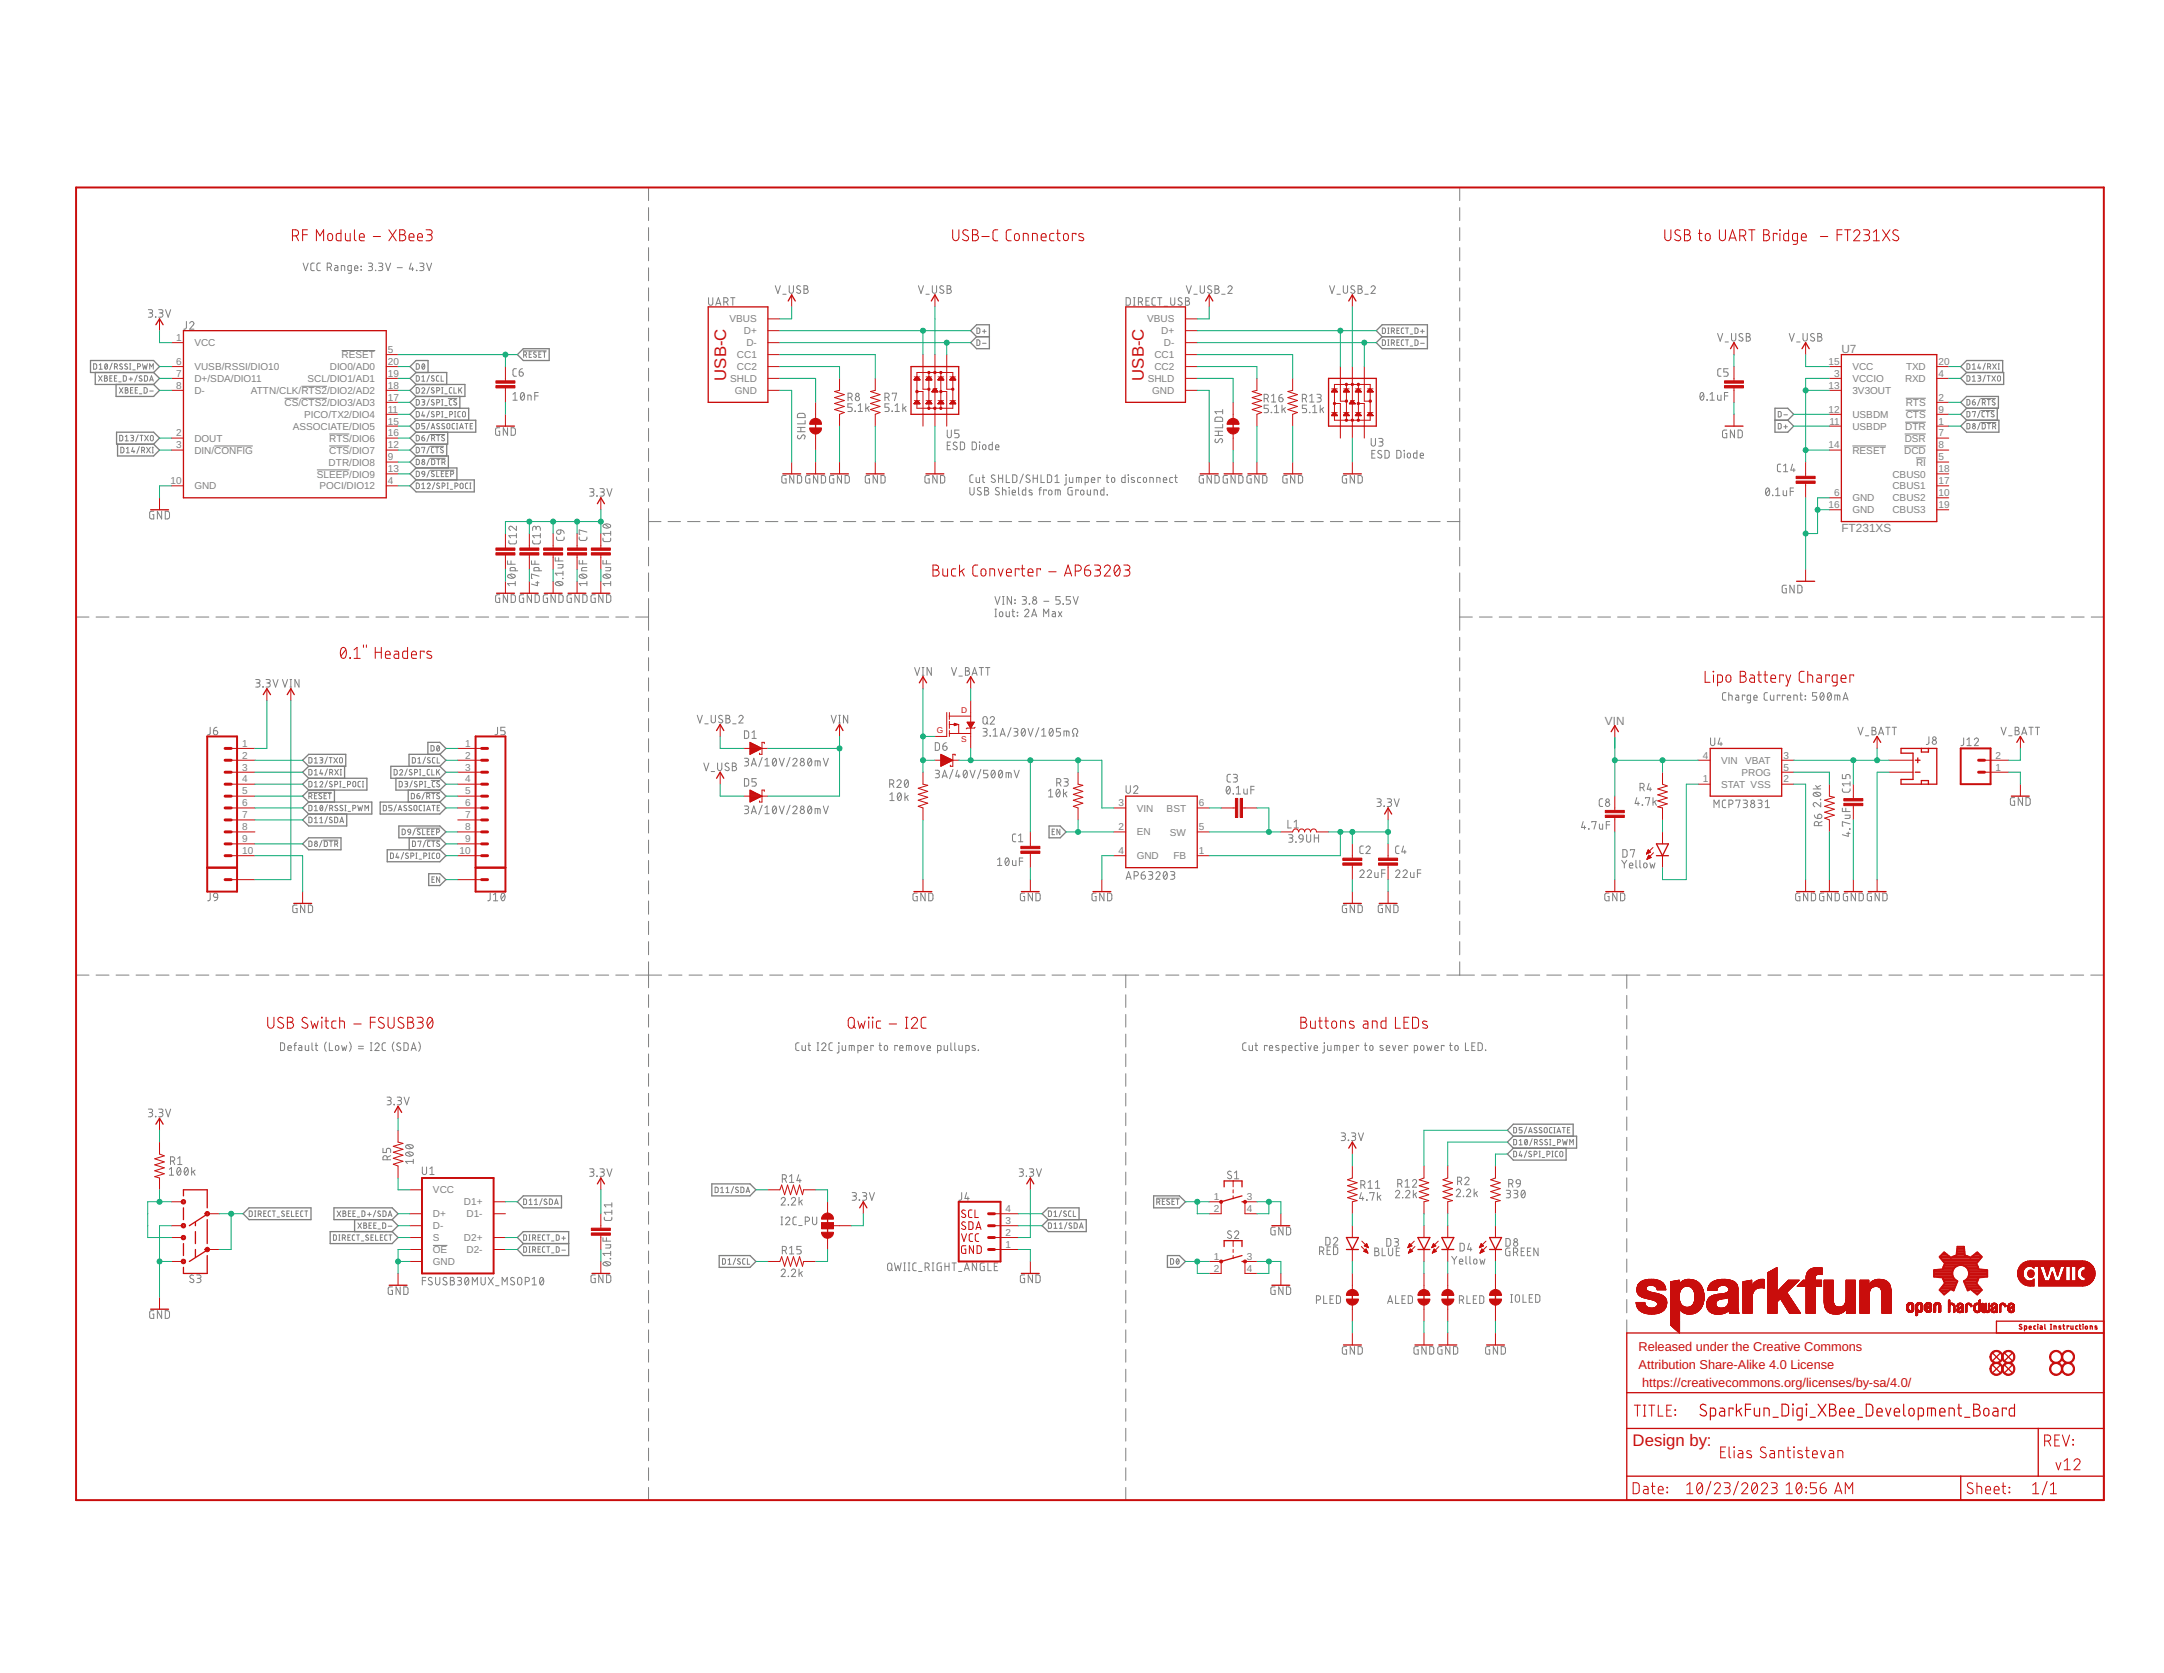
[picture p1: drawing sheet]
<svg xmlns="http://www.w3.org/2000/svg" width="279mm" height="216mm" viewBox="0 0 279 216" stroke-linecap="round" stroke-linejoin="round" font-family="sans-serif">
<defs><g id="words">
<g font-size="2.2" fill="#c90d0c">
<text x="93.8" y="49.1" transform="rotate(-90 93.8 49.1)">USB-C</text>
<text x="147.7" y="49.1" transform="rotate(-90 147.7 49.1)">USB-C</text>
<text x="210.8" y="186.7">Design by:</text>
</g>
<g font-size="1.7" fill="#c90d0c">
<text x="211.6" y="174.3">Released under the Creative Commons</text>
<text x="211.6" y="176.7">Attribution Share-Alike 4.0 License</text>
<text x="212" y="179">https://creativecommons.org/licenses/by-sa/4.0/</text>
</g>
<g font-size="1.5" fill="#808080">
<text x="237.7" y="45.6">U7</text>
<text x="237.7" y="68.7">FT231XS</text>
<text x="207.2" y="93.5">VIN</text>
</g>
<g font-size="1.3" fill="#808080">
<text x="94.2" y="41.6">VBUS</text>
<text x="148.1" y="41.6">VBUS</text>
<text x="22.7" y="47.1">6</text>
<text x="22.7" y="44">1</text>
<text x="25.1" y="47.8">VUSB/RSSI/DIO10</text>
<text x="25.1" y="44.7">VCC</text>
<text x="42.6" y="47.8">DIO0/AD0</text>
<text x="44.1" y="46.2">RESET</text>
<text x="50.1" y="47.1">20</text>
<text x="50.1" y="45.5">5</text>
<text x="95.1" y="46.2">CC1</text>
<text x="95.1" y="47.8">CC2</text>
<text x="96" y="43.1">D+</text>
<text x="96.4" y="44.7">D-</text>
<text x="149" y="46.2">CC1</text>
<text x="149" y="47.8">CC2</text>
<text x="149.9" y="43.1">D+</text>
<text x="150.3" y="44.7">D-</text>
<text x="236.1" y="47.1">15</text>
<text x="239.2" y="47.8">VCC</text>
<text x="246.1" y="47.8">TXD</text>
<text x="250.3" y="47.1">20</text>
<text x="22.7" y="48.6">7</text>
<text x="22.7" y="50.2">8</text>
<text x="25.1" y="49.3">D+/SDA/DIO11</text>
<text x="25.1" y="50.8">D-</text>
<text x="32.4" y="50.8">ATTN/CLK/RTS2/DIO2/AD2</text>
<text x="36.7" y="52.4">CS/CTS2/DIO3/AD3</text>
<text x="39.3" y="53.9">PICO/TX2/DIO4</text>
<text x="39.7" y="49.3">SCL/DIO1/AD1</text>
<text x="50.1" y="48.6">19</text>
<text x="50.1" y="50.2">18</text>
<text x="50.1" y="51.7">17</text>
<text x="50.1" y="53.2">11</text>
<text x="94.3" y="49.3">SHLD</text>
<text x="94.9" y="50.8">GND</text>
<text x="148.2" y="49.3">SHLD</text>
<text x="148.8" y="50.8">GND</text>
<text x="236.1" y="50.2">13</text>
<text x="236.1" y="53.2">12</text>
<text x="236.8" y="48.6">3</text>
<text x="239.2" y="49.3">VCCIO</text>
<text x="239.2" y="50.8">3V3OUT</text>
<text x="239.2" y="53.9">USBDM</text>
<text x="246" y="49.3">RXD</text>
<text x="246" y="53.9">CTS</text>
<text x="246.1" y="52.4">RTS</text>
<text x="250.3" y="53.2">9</text>
<text x="250.3" y="51.7">2</text>
<text x="250.3" y="48.6">4</text>
<text x="22.7" y="57.9">3</text>
<text x="22.7" y="56.3">2</text>
<text x="25.1" y="58.5">DIN/CONFIG</text>
<text x="25.1" y="57">DOUT</text>
<text x="37.8" y="55.5">ASSOCIATE/DIO5</text>
<text x="42.5" y="58.5">CTS/DIO7</text>
<text x="42.5" y="57">RTS/DIO6</text>
<text x="50.1" y="57.9">12</text>
<text x="50.1" y="54.8">15</text>
<text x="50.1" y="59.4">9</text>
<text x="50.1" y="56.3">16</text>
<text x="236.1" y="57.9">14</text>
<text x="236.2" y="54.8">11</text>
<text x="239.2" y="55.5">USBDP</text>
<text x="239.2" y="58.5">RESET</text>
<text x="245.9" y="58.5">DCD</text>
<text x="245.9" y="57">DSR</text>
<text x="246" y="55.5">DTR</text>
<text x="250.3" y="59.4">5</text>
<text x="250.3" y="57.9">8</text>
<text x="250.3" y="56.3">7</text>
<text x="250.3" y="54.8">1</text>
<text x="22" y="62.5">10</text>
<text x="25.1" y="63.2">GND</text>
<text x="40.9" y="61.6">SLEEP/DIO9</text>
<text x="41.2" y="63.2">POCI/DIO12</text>
<text x="42.4" y="60.1">DTR/DIO8</text>
<text x="50.1" y="60.9">13</text>
<text x="50.1" y="62.5">4</text>
<text x="236.1" y="65.6">16</text>
<text x="236.8" y="64">6</text>
<text x="239.2" y="64.7">GND</text>
<text x="244.3" y="64.7">CBUS2</text>
<text x="244.3" y="63.2">CBUS1</text>
<text x="244.3" y="61.6">CBUS0</text>
<text x="247.4" y="60.1">RI</text>
<text x="250.3" y="65.6">19</text>
<text x="250.3" y="64">10</text>
<text x="250.3" y="62.5">17</text>
<text x="250.3" y="60.9">18</text>
<text x="239.2" y="66.2">GND</text>
<text x="244.3" y="66.2">CBUS3</text>
<text x="31.3" y="96.4">1</text>
<text x="31.3" y="97.9">2</text>
<text x="31.3" y="99.4">3</text>
<text x="31.3" y="101">4</text>
<text x="60" y="96.4">1</text>
<text x="60" y="97.9">2</text>
<text x="60" y="99.4">3</text>
<text x="60" y="101">4</text>
<text x="219.9" y="97.9">4</text>
<text x="219.9" y="101">1</text>
<text x="222.2" y="98.6">VIN</text>
<text x="222.2" y="101.7">STAT VSS</text>
<text x="224.8" y="100.1">PROG</text>
<text x="225.3" y="98.6">VBAT</text>
<text x="230.3" y="97.9">3</text>
<text x="230.3" y="99.4">5</text>
<text x="230.3" y="101">2</text>
<text x="257.6" y="99.4">1</text>
<text x="257.6" y="97.9">2</text>
<text x="31.3" y="102.5">5</text>
<text x="31.3" y="104.1">6</text>
<text x="31.3" y="105.6">7</text>
<text x="31.3" y="107.1">8</text>
<text x="60" y="102.5">5</text>
<text x="60" y="104.1">6</text>
<text x="60" y="105.6">7</text>
<text x="60" y="107.1">8</text>
<text x="144.4" y="104.1">3</text>
<text x="144.4" y="107.1">2</text>
<text x="146.8" y="104.7">VIN</text>
<text x="146.8" y="107.8">EN</text>
<text x="150.6" y="104.7">BST</text>
<text x="151" y="107.8">SW</text>
<text x="154.8" y="104.1">6</text>
<text x="154.8" y="107.1">5</text>
<text x="31.3" y="108.7">9</text>
<text x="31.3" y="110.2">10</text>
<text x="59.3" y="110.2">10</text>
<text x="60" y="108.7">9</text>
<text x="144.4" y="110.2">4</text>
<text x="146.8" y="110.9">GND</text>
<text x="151.5" y="110.9">FB</text>
<text x="154.8" y="110.2">1</text>
<text x="55.9" y="154">VCC</text>
<text x="59.9" y="155.6">D1+</text>
<text x="156.7" y="154.9">1</text>
<text x="161" y="154.9">3</text>
<text x="55.9" y="161.7">OE</text>
<text x="55.9" y="157.1">D+</text>
<text x="55.9" y="158.6">D-</text>
<text x="55.9" y="160.2">S</text>
<text x="59.9" y="160.2">D2+</text>
<text x="60.2" y="161.7">D2-</text>
<text x="60.2" y="157.1">D1-</text>
<text x="129.8" y="161">1</text>
<text x="129.8" y="159.5">2</text>
<text x="129.8" y="158">3</text>
<text x="129.8" y="156.4">4</text>
<text x="156.7" y="156.4">2</text>
<text x="161" y="156.4">4</text>
<text x="55.9" y="163.3">GND</text>
<text x="156.7" y="162.6">1</text>
<text x="156.7" y="164.1">2</text>
<text x="161" y="162.6">3</text>
<text x="161" y="164.1">4</text>
</g>
<g font-size="1.1" fill="#c90d0c">
<text x="120.9" y="94.6">G</text>
<text x="124.1" y="92">D</text>
<text x="124.1" y="95.8">S</text>
</g>
</g></defs>
<g fill="none" stroke="#808080" stroke-width=".13">
<path d="M19.2 40h.3a.21 .21 0 0 1 .2 .2 .21 .21 0 0 1-.2 .2h-.2M20.5 40h.3a.21 .21 0 0 1 .2 .2 .21 .21 0 0 1-.2 .2h-.2M21.4 40l.3 .9 .3-.9M39.1 34l.4 .9 .3-.9M40.6 34h-.4l-.1 .2 .1 .6 .4 .1M41.4 34h-.4l-.1 .2 .1 .6v.1h.4M42.2 34.5h.3a.28 .28 0 0 0 .3-.3 .28 .28 0 0 0-.3-.2h-.3v.9M42.6 34.5l.2 .4M43.2 34.3h.3l.1 .1v.5h-.3l-.1-.3 .4-.1M44.1 34.9v-.6l.4 .1v.5M45.4 34.9h-.5v-.5l.1-.1h.4v.8l-.1 .1-.3 .1M45.8 34.6h.4v-.1a.21 .21 0 0 0-.2-.2 .21 .21 0 0 0-.2 .2v.4h.4"/>
<path d="M46.6 34.4h.1zM46.6 34.8l.1 .1zM47.6 34h.3a.22 .22 0 0 1 .2 .2 .22 .22 0 0 1-.2 .2h-.2M47.8 34.4a.26 .26 0 0 1 .3 .3 .26 .26 0 0 1-.3 .2h-.2M48.5 34.9h.1M48.9 34h.3a.22 .22 0 0 1 .2 .2 .22 .22 0 0 1-.2 .2h-.2M49.1 34.4a.27 .27 0 0 1 .3 .3 .27 .27 0 0 1-.3 .2h-.2M49.8 34l.3 .9 .3-.9M51.3 34.5h.6M53.1 34l-.2 .7h.5M53.3 34.5v.4M53.8 34.9h.1"/>
<path d="M54.2 34h.3a.22 .22 0 0 1 .2 .2 .22 .22 0 0 1-.2 .2h-.2M54.5 34.4a.27 .27 0 0 1 .2 .3 .27 .27 0 0 1-.2 .2h-.3M55.1 34l.3 .9 .3-.9M83.7 24.2v1.7M83.7 26.8v1.7M83.7 29.4v1.7M83.7 32v1.7M83.7 34.6v1.6M83.7 37.1v1.7M83.7 39.7v1.7M91.5 38.4v.7a.28 .28 0 0 0 .3 .3 .28 .28 0 0 0 .2-.3v-.7M92.4 39.4l.4-1 .3 1"/>
<path d="M92.5 39.2h.5M93.5 39h.2a.28 .28 0 0 0 .3-.3 .28 .28 0 0 0-.3-.3h-.2v1M93.8 39l.2 .4M94.3 38.4h.6M94.6 38.4v1M100.1 36.9l.3 1 .4-1M101.1 38h.4M101.9 36.9v.7a.28 .28 0 0 0 .3 .3 .28 .28 0 0 0 .2-.3v-.7M103.3 37a.25 .25 0 0 0-.3-.1 .25 .25 0 0 0 0 .4l.3 .1a.23 .23 0 0 1 .1 .3 .23 .23 0 0 1-.2 .2l-.4-.2M103.8 36.9h.4a.23 .23 0 0 1 .1 .2 .23 .23 0 0 1-.2 .2 .28 .28 0 0 1 .3 .3 .28 .28 0 0 1-.3 .3h-.3zM103.8 37.3h.3M118.6 36.9l.3 1 .3-1"/>
<path d="M119.5 38h.5M120.4 36.9v.7a.28 .28 0 0 0 .2 .3 .28 .28 0 0 0 .3-.3v-.7M121.8 37a.25 .25 0 0 0-.4-.1 .25 .25 0 0 0 .1 .4l.3 .2a.23 .23 0 0 1-.2 .4l-.3-.2M122.3 36.9h.4a.23 .23 0 0 1 .1 .2 .23 .23 0 0 1-.2 .2 .28 .28 0 0 1 .2 .3 .28 .28 0 0 1-.2 .3h-.3zM122.3 37.3h.3M145.4 38.4h.4l.1 .2v.5l-.1 .3h-.4zM146.3 38.4h.3M146.3 39.4h.3M146.5 38.4v1M147 39h.3a.28 .28 0 0 0 .2-.3 .28 .28 0 0 0-.2-.3h-.3v1M147.3 39l.2 .4M148 38.9h.3"/>
<path d="M148.4 38.4h-.4v1h.4M149.2 38.4h-.4l-.1 .2 .1 .7 .4 .1M149.5 38.4h.5M149.7 38.4v1M150.3 39.5h.4M151.2 38.4v.7a.27 .27 0 0 0 .2 .3 .27 .27 0 0 0 .3-.3v-.7M152.6 38.5a.25 .25 0 0 0-.3-.1 .25 .25 0 0 0-.2 .3l.4 .3a.22 .22 0 0 1 .1 .2 .22 .22 0 0 1-.2 .2l-.3-.1M153.1 38.4h.2a.22 .22 0 0 1 .2 .2 .22 .22 0 0 1-.2 .3 .26 .26 0 0 1 .3 .2 .26 .26 0 0 1-.3 .3h-.2zM153.1 38.9h.2M153.2 36.9l.3 1 .3-1M154.1 38h.5M155 36.9v.7a.28 .28 0 0 0 .2 .3 .28 .28 0 0 0 .3-.3v-.7"/>
<path d="M156.4 37l-.1-.1a.24 .24 0 0 0-.3 .1 .24 .24 0 0 0 0 .3l.4 .1a.23 .23 0 0 1 .1 .3 .23 .23 0 0 1-.3 .2l-.3-.2M156.9 36.9h.2a.22 .22 0 0 1 .2 .3l-.2 .1a.28 .28 0 0 1 .3 .3 .28 .28 0 0 1-.3 .3h-.2zM156.9 37.3h.2M157.7 38h.5M158.5 37.1a.27 .27 0 0 1 .4-.2 .27 .27 0 0 1 .1 .4l-.5 .6h.6M171.7 36.9l.3 1 .3-1M172.6 38h.5M173.4 36.9v.7a.28 .28 0 0 0 .3 .3 .28 .28 0 0 0 .3-.3v-.7M174.9 37l-.1-.1a.24 .24 0 0 0-.3 .1 .24 .24 0 0 0 0 .3l.3 .1a.23 .23 0 0 1 .1 .3 .23 .23 0 0 1-.2 .2l-.3-.2M175.3 36.9h.3a.22 .22 0 0 1 .2 .3l-.2 .1a.28 .28 0 0 1 .3 .3 .28 .28 0 0 1-.3 .3h-.3zM175.3 37.3h.3M176.2 38h.5"/>
<path d="M177 37.1a.27 .27 0 0 1 .4-.2 .27 .27 0 0 1 .1 .4l-.5 .6h.6M188.5 24.2v1.7M188.5 26.8v1.7M188.5 29.4v1.7M188.5 32v1.7M188.5 34.6v1.6M188.5 37.1v1.7M188.5 39.7v1.7M12.1 46.9l.4 .2v.4l-.1 .1h-.3zM12.7 48.5l.5 .7M12.8 47.6h.4M12.8 47.1l.2-.2v.7"/>
<path d="M13.2 48.5l-.5 .7M13.5 48.5l.3 .1-.1 .2 .2 .1-.1 .3h-.3zM13.5 48.8h.2M13.6 47a.35 .35 0 0 1 .3 .3 .35 .35 0 0 1-.2 .3h-.1l-.1-.3zM13.9 47.1l-.4 .4M14.2 48.8h.2M14.5 48.5h-.3v.7h.3M14.5 46.9l-.3 .8M14.8 47.3l.3-.1 .1-.1-.1-.1-.3-.1v.7M14.8 48.8h.2M15 47.3l.2 .3M15.1 48.5h-.3v.7h.3"/>
<path d="M15.3 49.3h.3M15.4 50l.5 .7M15.5 56.2l.3 .1 .1 .4-.2 .2h-.2zM15.6 57.7h.3l.1 .2v.4l-.2 .1h-.2zM15.8 47h-.3v.1l.3 .3v.2h-.1h-.3M15.9 50l-.5 .7M15.9 48.5l.4 .1v.4l-.1 .2h-.3zM16.2 50h.2l.1 .1-.1 .2 .1 .1v.3h-.3zM16.2 56.9h.4M16.2 56.3l.2-.1v.7M16.2 50.3h.2M16.3 58.4h.4"/>
<path d="M16.3 57.9l.2-.2v.7M16.4 47l-.1-.1-.2 .2 .4 .3v.2h-.2h-.2M16.7 48.9h.4M16.7 46.9h.2M16.7 47.6h.2M16.8 46.9v.7M16.8 50.3h.3M16.9 56.2h.2l.2 .1-.1 .2h-.2M16.9 48.7v.4M17.1 56.5l.1 .1v.2l-.3 .1M17.1 47.7h.4M17.2 50h-.4v.7h.4"/>
<path d="M17.2 57.7l-.2 .6h.4M17.3 58.1v.3M17.5 50.3h.2M17.7 48.4l-.3 .9M17.8 47.3l.3-.1 .1-.1-.1-.1-.3-.1v.7M17.8 50h-.3v.7h.3M17.8 56.1l-.3 .9M18 57.6l-.3 .9M18 50.8h.3M18.1 56.2h.4M18.3 56.2v.7M18.3 58.1h.3l.1-.2-.1-.2h-.3v.7"/>
<path d="M18.3 48.5h-.2l-.1 .1 .3 .4v.1l-.1 .1-.3-.1M18.4 46.9l.1 .7 .2-.4 .2 .4 .1-.7M18.5 58.1l.2 .3M18.6 50l.4 .1v.4l-.1 .2h-.3zM18.6 48.5l.4 .1v.4l-.1 .2h-.3zM18.7 56.2l.5 .7M18.9 57.7l.5 .7M19.2 56.2l-.5 .7M19.3 47.6v-.7l.3 .4 .2-.4v.7M19.3 49.2l.3-.7 .2 .7M19.3 50.5h.5M19.4 49h.3"/>
<path d="M19.4 57.7l-.5 .7M19.4 40.4a.28 .28 0 0 1 .3 .3 .28 .28 0 0 1-.3 .2h-.2M19.4 56.3l.2-.1 .2 .1v.4l-.1 .2-.3-.1zM19.6 58.4h.2M19.6 57.7h.2M19.7 57.7v.7M20.1 40.9h.1M20.8 40.4a.28 .28 0 0 1 .2 .3 .28 .28 0 0 1-.2 .2h-.3M24.1 41.5v.8l-.2 .2h-.2M24.5 41.7a.27 .27 0 0 1 .4-.2 .27 .27 0 0 1 .1 .4l-.5 .6h.5M27.7 57.6h4.9M36.7 51.4h1.8"/>
<path d="M38.9 51.4h3.3M38.9 49.8h3.3M42.5 57.6h2.6M42.5 56h2.6M44.1 45.2h4.4M53.7 48.5l.4 .1v.4l-.1 .2h-.3zM53.7 59.3h.3l.1 .2v.3l-.1 .1-.3 .1zM53.7 53.1h.3l.1 .2v.3l-.1 .2h-.3zM53.7 57.7h.3l.1 .2v.4l-.2 .1h-.2zM53.7 54.7h.4v.5l-.1 .1-.3 .1zM53.7 56.2l.4 .1v.4l-.1 .2h-.3zM53.7 51.6h.3l.1 .2v.3l-.2 .2h-.2z"/>
<path d="M53.7 50l.4 .1v.4l-.1 .2h-.3zM53.7 46.9l.3 .1 .1 .1v.4l-.1 .1h-.3zM54.5 56.5h.2a.2 .2 0 0 1 .2 .2 .2 .2 0 0 1-.2 .2 .2 .2 0 0 1-.2-.2zM54.5 51.6l.3 .1v.2h-.3M54.5 50.2a.19 .19 0 0 1 .2-.2 .19 .19 0 0 1 .1 .3l-.3 .4h.3M54.5 57.8v-.1h.3l-.1 .7M54.5 49.2h.3M54.5 48.6l.2-.1v.7M54.6 47a.35 .35 0 0 1 .3 .3 .35 .35 0 0 1-.2 .3h-.2v-.3zM54.6 53.1l-.1 .6h.3M54.7 51.9l.1 .1v.2l-.3 .1M54.7 53.5v.3"/>
<path d="M54.8 56.2l-.3 .1v.2M54.8 47.1l-.3 .4M54.8 54.7h-.3v.3h.3v.1v.2l-.3 .1M55.4 48.4l-.3 .9M55.4 59.2l-.3 .8M55.4 53l-.3 .9M55.4 57.6l-.3 .9M55.4 54.6l-.3 .8M55.4 56.1l-.3 .9M55.4 51.5l-.3 .8M55.4 50l-.3 .8M55.6 59.1h1.9"/>
<path d="M55.6 57.6h1.7M55.6 56.1h1.8M55.7 55.4l.2-.7 .2 .7M55.7 59.3h.3l.1 .2v.3l-.1 .1-.3 .1zM55.7 56.6h.3l.1-.2v-.1l-.4-.1v.7M55.7 55.2h.4M56 56.6l.1 .3M56 48.5h-.2l-.1 .1 .1 .2 .2 .1v.2l-.1 .1-.2-.1M56 53.2l-.2-.1-.1 .2 .1 .1 .2 .1v.2l-.1 .1-.2-.1M56 57.7h-.2l-.1 .2v.5h.3M56 51.6h-.2l-.1 .1 .3 .3v.2l-.1 .1-.2-.1M56 50.1l-.2-.1-.1 .2 .3 .2v.3h-.1l-.2-.1"/>
<path d="M56.2 57.7h.4M56.4 56.2h.4M56.4 53.5l.3-.1 .1-.1-.1-.2h-.3v.7M56.4 52l.3-.1a.2 .2 0 0 0 .1-.2 .2 .2 0 0 0-.2-.1h-.2v.7M56.4 50.4h.3l.1-.2-.1-.1-.3-.1v.7M56.4 59.3h.4M56.4 57.7v.7M56.6 56.2v.7M56.6 59.3v.7M56.7 48.5h-.3l-.1 .1 .1 .5 .3 .1M56.7 54.7h-.2l-.1 .1 .3 .3v.2l-.1 .1-.2-.2M57 48.5v.7h.3"/>
<path d="M57 53.1h.2M57 52.3h.2M57 50.7h.2M57 53.8h.2M57 51.6h.2M57 50h.2M57.1 59.7l.3-.1v-.2l-.3-.1v.7M57.1 50v.7M57.1 51.6v.7M57.1 53.1v.7M57.2 57.8l-.2-.1-.1 .2 .3 .3v.2h-.1l-.2-.1M57.3 59.7l.2 .3"/>
<path d="M57.4 56.2h-.2l-.2 .1 .4 .4v.1a.24 .24 0 0 1-.4 0M57.4 54.7h-.2l-.2 .1 .4 .3v.2a.24 .24 0 0 1-.4-.1M57.4 53.9h.3M57.4 52.3h.3M57.4 50.8h.3M57.7 54.7h.1a.19 .19 0 0 1 .2 0 .19 .19 0 0 1 .1 .1v.4a.19 .19 0 0 1-.2 .2 .19 .19 0 0 1-.2-.2zM57.9 51.4h1.1M58.1 53.5l.3-.1-.1-.3h-.2v.7M58.3 51.6h-.2l-.1 .1v.5l.3 .1M58.3 50h-.2l-.1 .2v.5h.3M58.6 50v.7h.3M58.7 54.7h-.2l-.1 .1v.5l.3 .1"/>
<path d="M58.7 53.1h.1M58.7 53.8h.1M58.8 53.1v.7M58.9 51.6h-.2l-.1 .1 .3 .3v.2a.24 .24 0 0 1-.3 0M58.9 54.7h.2M58.9 55.4h.2M59 54.7v.7M59.2 50v.7M59.3 55.4l.3-.7 .2 .7M59.4 55.2h.4M59.4 50.3l.2 .4M59.4 53.1h-.2l-.1 .2v.4l.3 .1"/>
<path d="M59.6 50l-.4 .5M59.8 53.1a.19 .19 0 0 1 .2 0 .19 .19 0 0 1 .1 .2v.3a.19 .19 0 0 1-.2 .2 .19 .19 0 0 1-.2-.2zM60 54.7h.4M60.2 54.7v.7M60.7 55h.2M61 54.7h-.3v.7h.3M64.5 55.2h-.4l-.1 .1v.7l.1 .2h.4v-.6h-.1M65.5 55.2v1l-.5-1v1M66 55.2h.4l.1 .2v.5l-.1 .3h-.4zM66.2 50.9l.3-.2v.9M66.2 51.6h.6M66.7 47.6h-.4l-.1 .2 .1 .7 .4 .1"/>
<path d="M67 48h.4a.27 .27 0 0 1 .2 .3 .27 .27 0 0 1-.3 .2 .27 .27 0 0 1-.3-.2zM67.3 50.7h.2a.59 .59 0 0 1 0 .9 .63 .63 0 0 1-.2-.9zM67.5 47.6a.43 .43 0 0 0-.5 .4M67.6 45.3h2.9M67.6 45.8h.3l.1-.2-.1-.2h-.3v.7M67.7 50.9l-.5 .5M67.8 45.8l.2 .3M68.2 51.6v-.6l.4 .1v.5M68.3 45.7h.3M68.6 45.4h-.3v.7h.3M69 51.1h.5M69.2 45.5l-.2-.1-.1 .2 .3 .3v.1l-.1 .1-.2-.1"/>
<path d="M69.5 50.7h-.5v.9M69.6 45.7h.2M69.9 45.4h-.3v.7h.3M70.1 45.4h.4M70.3 45.4v.7M83.7 42.3v1.7M83.7 44.9v1.7M83.7 47.5v1.7M83.7 50.1v1.7M83.7 52.7v1.7M83.7 55.3v1.7M83.7 57.9v1.6"/>
<path d="M103 55.7h.9M103 55.2h.9M103 56.2a.25 .25 0 0 0 0 .3 .25 .25 0 0 0 .4 0l.2-.3a.22 .22 0 0 1 .3 .1l-.1 .4M103 53.4l.2-.1 .6 .1 .1 .1v.4h-.9zM103.4 55.2v.5M103.9 54.3v.4h-.9M109.5 51.3h.3a.28 .28 0 0 0 .2-.3 .28 .28 0 0 0-.2-.3h-.3v1M109.8 51.3l.2 .4M110 52.1h-.5v.5h.3a.28 .28 0 0 1 .2 .2 .28 .28 0 0 1-.2 .3h-.3M110.4 53v.1zM110.8 53.1h.6M110.8 52.3l.3-.2v1"/>
<path d="M111.8 52.1v1M112 52.6l.2 .5M112.2 52.5l-.4 .3M114.3 51.3h.2a.28 .28 0 0 0 .3-.3 .28 .28 0 0 0-.3-.3h-.2v1M114.6 51.3l.2 .4M114.8 52.1h-.5v.5h.3a.28 .28 0 0 1 .2 .2 .28 .28 0 0 1-.2 .3h-.3M115.2 53v.1zM115.2 50.8v-.1h.6l-.3 1M115.6 53.1h.5M115.6 52.3l.2-.2v1M116.6 52.1v1M116.8 52.6l.2 .5"/>
<path d="M117 52.5l-.4 .3M122.3 55.5v.7a.27 .27 0 0 0 .3 .3 .27 .27 0 0 0 .2-.3v-.7M122.3 57.5h.3M122.7 57h-.4v1h.4M123.5 57.1a.26 .26 0 0 0-.3 0 .26 .26 0 0 0-.1 .3l.4 .2a.23 .23 0 0 1 .1 .3 .23 .23 0 0 1-.2 .1l-.4-.1M123.8 55.5h-.5v.4h.3a.28 .28 0 0 1 .2 .3 .28 .28 0 0 1-.2 .3h-.3M124 57l.4 .1 .1 .1v.6l-.1 .2h-.4zM125.5 57l.4 .1 .1 .1 .1 .6-.2 .2h-.4zM126.1 42.3l.4 .1v.4l-.1 .2h-.3zM126.1 43.9l.4 .1v.4l-.1 .2h-.3zM126.4 57l.1 .1zM126.5 57.4v.6"/>
<path d="M126.9 42.8h.4M126.9 44.3h.4M126.9 57.5a.22 .22 0 0 1 .2-.1 .22 .22 0 0 1 .2 .2v.2a.22 .22 0 0 1-.2 .2 .22 .22 0 0 1-.2-.1zM127.1 42.5v.5M128.1 57v1h-.3l-.1-.1v-.4l.4-.1M128.5 57.7h.5a.22 .22 0 0 0-.2-.3 .22 .22 0 0 0-.3 .2l.1 .4h.4M156.9 55.6h1M156.9 56.2h1M157 56.7l-.1 .1a.23 .23 0 0 0 .1 .3 .23 .23 0 0 0 .3-.1l.1-.3a.23 .23 0 0 1 .3-.1 .23 .23 0 0 1 .2 .2l-.2 .3M157 53.9l.1-.1h.6l.1 .2 .1 .4h-1zM157.3 55.6v.6M157.9 54.8v.4h-1"/>
<path d="M157.9 52.9v.5M157.9 53.1h-1l.2 .3M163.2 51.4h.3a.28 .28 0 0 0 .3-.2 .28 .28 0 0 0-.3-.3h-.3v1M163.6 51.4l.2 .5M163.8 52.3h-.6v.4h.4a.28 .28 0 0 1 .2 .3 .28 .28 0 0 1-.2 .3h-.4M164.1 53.2l.1 .1zM164.2 51.9h.5M164.2 51.1l.2-.2v1M164.5 53.3h.6M164.5 52.5l.3-.2v1M165.1 51.3h.3a.27 .27 0 0 1 .3 .3 .27 .27 0 0 1-.3 .3 .27 .27 0 0 1-.3-.3zM165.5 52.3v1"/>
<path d="M165.5 50.9a.43 .43 0 0 0-.4 .4M165.7 52.8l.3 .5M166 52.6l-.5 .3M168.1 51.4h.3a.28 .28 0 0 0 .3-.2 .28 .28 0 0 0-.3-.3h-.3v1M168.5 51.4l.2 .5M168.7 52.3h-.6v.4h.4a.28 .28 0 0 1 .2 .3 .28 .28 0 0 1-.2 .3h-.4M169.1 53.2v.1zM169.1 51.1l.3-.2v1M169.1 51.9h.6M169.5 53.3h.5M169.5 52.5l.3-.2v1M170 50.9h.4l.2 .1v.2l-.4 .1"/>
<path d="M170.3 51.3a.28 .28 0 0 1 .3 .3 .28 .28 0 0 1-.3 .3h-.3M170.5 52.3v1M170.6 52.8l.3 .5M170.9 52.6l-.4 .3M177 56.6v.7a.28 .28 0 0 0 .3 .3 .28 .28 0 0 0 .3-.3v-.7M177.1 58.6h.3M177.5 58.1h-.4v1h.4M178 56.6h.4a.22 .22 0 0 1 .2 .2 .22 .22 0 0 1-.2 .2h-.3M178.3 57a.28 .28 0 0 1 .3 .3 .28 .28 0 0 1-.3 .3h-.3M178.4 58.2a.26 .26 0 0 0-.4-.1 .26 .26 0 0 0-.1 .4l.4 .2a.23 .23 0 0 1 .1 .2 .23 .23 0 0 1-.2 .2l-.3-.1M178.5 42.3l.4 .1v.4l-.1 .2h-.3zM178.5 43.9l.4 .1v.4l-.1 .2h-.3z"/>
<path d="M178.8 58.1h.4l.1 .2 .1 .5-.2 .3h-.4zM179.2 43h.1M179.2 42.3h.1M179.2 43.9h.1M179.2 44.6h.1M179.3 42.3v.7M179.3 43.9v.7M179.6 42.7h.3a.19 .19 0 0 0 .1-.2 .19 .19 0 0 0-.1-.2h-.3v.7M179.6 44.3l.3-.1 .1-.2-.4-.1v.7M179.9 42.7l.1 .3M179.9 44.3l.1 .3M180.3 58.1h.4l.2 .2v.5l-.2 .3h-.4z"/>
<path d="M180.4 42.7h.2M180.4 44.2h.2M180.7 42.3h-.3v.7h.3M180.7 43.9h-.3v.7h.3M181.3 42.3l-.3 .1-.1 .1 .1 .4 .3 .1M181.3 43.9h-.3l-.1 .1 .1 .5 .3 .1M181.3 58.1v.1zM181.3 58.5v.6M181.5 42.3h.4M181.5 43.9h.4M181.7 42.3v.7M181.7 43.9v.7"/>
<path d="M181.7 58.6a.22 .22 0 0 1 .3-.1 .22 .22 0 0 1 .1 .2v.2a.21 .21 0 0 1-.2 .2 .21 .21 0 0 1-.2-.2zM182.1 43.1h.3M182.1 44.7h.3M182.7 42.3l.3 .1 .1 .4-.1 .2h-.3zM182.7 43.9l.3 .1 .1 .4-.1 .2h-.3zM182.9 58.1v1h-.3l-.1-.2v-.4h.4M183.4 58.8h.4a.22 .22 0 0 0-.2-.3 .22 .22 0 0 0-.2 .2v.3l.4 .1M183.4 42.8h.5M183.4 44.3h.5M183.6 42.5v.5M188.5 42.3v1.7M188.5 44.9v1.7"/>
<path d="M188.5 47.5v1.7M188.5 50.1v1.7M188.5 52.7v1.7M188.5 55.3v1.7M188.5 57.9v1.6M219.6 50.7h.2a.61 .61 0 0 1 0 .9 .65 .65 0 0 1-.2-.9zM220 50.9l-.5 .5M220.4 51.6h.1M220.8 51.6h.5M220.8 50.9l.3-.2v.9M221.8 51v.6h.1h.3v-.6M221.8 43l.3 1 .3-1"/>
<path d="M222.2 47.6h-.3l-.1 .2v.7l.4 .1M222.7 51.1h.4M222.7 44.1h.5M222.9 55.5h-.3l-.2 .1v.7l.1 .2h.4v-.6h-.1M223.1 50.7h-.4v.9M223.1 47.6h-.5v.4h.4l.1 .2a.23 .23 0 0 1-.2 .4h-.3M223.6 43v.8a.28 .28 0 0 0 .2 .2 .28 .28 0 0 0 .3-.2v-.8M223.9 55.5v1l-.5-1v1M224.4 55.5h.4l.1 .2 .1 .5-.2 .3h-.4zM225 43.1a.26 .26 0 0 0-.3 0 .26 .26 0 0 0-.1 .3l.3 .2a.23 .23 0 0 1 .1 .3 .23 .23 0 0 1-.2 .1l-.3-.1M225.5 43l.4 .1v.3l-.2 .1a.28 .28 0 0 1 .3 .3 .28 .28 0 0 1-.3 .2h-.2zM225.5 43.5h.2"/>
<path d="M229.6 54.7h.4v.5l-.1 .1-.3 .1zM229.6 53.1l.4 .1v.4l-.1 .2h-.3zM229.9 59.9h-.3l-.1 .2v.7l.4 .1M230.3 55.1h.5M230.3 53.5h.5M230.5 54.8v.5M231 43l.3 1 .4-1M231.4 59.9l-.2 .8h.6M232 44.1h.4M232.8 43v.8a.28 .28 0 0 0 .3 .2 .28 .28 0 0 0 .2-.2v-.8M234.2 43.1l-.2-.1a.22 .22 0 0 0-.2 .2 .22 .22 0 0 0 .1 .3l.3 .1a.23 .23 0 0 1 .1 .3 .23 .23 0 0 1-.2 .1l-.4-.1M234.7 43l.5 .1v.3l-.2 .1a.28 .28 0 0 1 .3 .3 .28 .28 0 0 1-.3 .2h-.3z"/>
<path d="M234.7 43.5h.3M239.2 57.6h4.3M245.9 57.6h2.7M245.9 56h2.7M246 54.5h2.6M246 52.9h2.6M246.1 51.4h2.5M247.4 59.1h1.2M254 48.5l.3 .1v.4v.2h-.3zM254 46.9l.3 .2v.4v.1h-.3zM254 54.7h.3v.5v.1l-.3 .1zM254 53.1l.3 .1v.4v.2h-.3z"/>
<path d="M254 51.6l.3 .1v.5l-.2 .1h-.1zM254.7 51.9h.2a.2 .2 0 0 1 .2 .2 .2 .2 0 0 1-.3 .2 .2 .2 0 0 1-.1-.2zM254.7 53.2v-.1h.4l-.2 .7M254.7 49.2h.4M254.7 48.6l.2-.1v.7M254.7 47.1l.2-.2v.7M254.7 47.6h.4M255 51.6l-.2 .1-.1 .2M255.4 48.5h.3v.2l-.1 .1M255.4 48.8h.2M255.5 46.9l-.1 .6h.4M255.6 48.8l.1 .1v.2l-.3 .1"/>
<path d="M255.6 47.3v.3M255.7 54.6l-.4 .8M255.7 53l-.4 .9M255.7 51.5l-.4 .8M255.8 51.4h1.8M255.8 54.5h1.9M255.8 53h1.7M255.9 54.7h.4v.5l-.1 .1-.3 .1zM255.9 52l.3-.1 .1-.1-.1-.2h-.3v.7M256.2 52l.1 .3M256.2 53.1h-.2l-.1 .2v.4l.3 .1M256.3 48.4l-.3 .9"/>
<path d="M256.3 46.9l-.3 .8M256.5 53.1h.3M256.6 48.5h.4M256.6 51.6h.4M256.6 54.7h.4M256.6 47.3h.3l.1-.2-.4-.2v.7M256.6 53.1v.7M256.8 48.5v.7M256.8 51.6v.7M256.8 54.7v.7M256.9 47.3l.1 .3M257.2 48.5l.4 .7"/>
<path d="M257.3 55h.2a.19 .19 0 0 0 .2-.1 .19 .19 0 0 0-.1-.2h-.3v.7M257.3 46.9l.4 .7M257.4 53.2l-.2-.1-.1 .2 .4 .3v.1l-.2 .1-.2-.1M257.5 55l.2 .4M257.6 51.6h-.3l-.1 .1 .4 .3v.2l-.1 .1-.3-.1M257.6 48.5l-.4 .7M257.7 46.9l-.4 .7M257.9 48.6l.2-.1 .2 .1v.4l-.1 .2h-.2l-.1-.2zM258 46.9h.1M258 47.6h.1M258.1 46.9v.7M9.8 79.6h1.7"/>
<path d="M12.4 79.6h1.7M15 79.6h1.7M17.6 79.6h1.6M19.9 66h-.5l-.1 .1v.6l.1 .2 .5 .1v-.6h-.2M20.2 79.6h1.6M20.9 66v1l-.6-1v1M21.3 66h.4l.2 .1v.6l-.2 .3h-.4zM22.7 79.6h1.7M25.3 79.6h1.7M27.9 79.6h1.6M30.5 79.6h1.6M33 79.6h1.7"/>
<path d="M35.6 79.6h1.7M38.2 79.6h1.7M40.8 79.6h1.7M40.9 60.6h4.2M43.4 79.6h1.6M46 79.6h1.6M48.5 79.6h1.7M51.1 79.6h1.7M53.7 79.6h1.7M53.7 62.3l.4 .1v.5l-.1 .1-.3 .1zM53.7 60.8l.4 .1v.4l-.1 .2h-.3zM54.5 63.1h.3"/>
<path d="M54.5 62.5l.2-.2v.8M54.5 60.9l.3-.1v.4l-.3-.1zM54.8 61.2a.29 .29 0 0 1-.3 .3M55.2 62.5a.19 .19 0 0 1 .2-.1 .19 .19 0 0 1 .1 .3l-.3 .4h.3M55.4 60.7l-.3 .9M55.6 60.7h3M56 60.9l-.2-.1-.1 .2 .1 .1 .2 .1v.2l-.1 .1-.2-.1M56.1 62.3l-.3 .8M56.3 79.6h1.6M56.4 60.8v.7h.3M56.7 62.4h-.2l-.1 .1 .3 .3v.2l-.1 .1-.2-.2M57 61.1h.2"/>
<path d="M57.1 62.7h.3l.1-.2-.1-.1-.3-.1v.8M57.3 60.8h-.3v.7h.3M57.6 61.1h.2M57.7 62.3h.2M57.7 63.1h.2M57.8 62.3v.8M57.9 60.8h-.3v.7h.3M58.1 63.1h.3M58.2 61.2h.2a.19 .19 0 0 0 .2-.1 .19 .19 0 0 0-.1-.3h-.3v.7M58.7 62.7h.3l.1-.3-.4-.1v.8M58.8 79.6h1.7M59.4 62.4l.2-.1 .2 .1v.5l-.1 .1h-.2l-.1-.1z"/>
<path d="M60.4 62.3l-.2 .1-.1 .1v.5l.3 .1M60.7 62.3h.1M60.7 63.1h.1M60.7 62.3v.8M61.4 79.6h1.7M64 79.6h1.7M64.5 76.8h-.3l-.2 .1v.6l.1 .2h.4v-.5h-.1M65.5 76.8v.9l-.5-.9v.9M65.5 72.4v.4h1M65.6 74.2a.63 .63 0 0 1 .9 .2 .59 .59 0 0 1-1 0zM65.7 69.8v.3l.2 .1h.7l.1-.4M65.8 74.1l.5 .5"/>
<path d="M66 72.4v.4M66 76.8h.4l.1 .1v.6l-.1 .2h-.4zM66.5 73.7l-.1-.4h-.5v.4h.9M66.5 75.3h-1l.3 .3M66.5 75v.6M66.6 79.6h1.7M66.7 67.9v.6l-.6-.5a.27 .27 0 0 0-.4 .1 .27 .27 0 0 0 .2 .4M66.7 68.9v.5M66.7 69.1h-1l.2 .3M67.6 76.8h-.3l-.2 .1v.6l.1 .2h.4v-.5h-.2M68.6 72.4v.4h1M68.6 76.8v.9l-.5-.9v.9"/>
<path d="M68.8 69.8v.3l.2 .1h.7l.1-.4M69.1 72.4v.4M69.1 76.8h.4l.1 .1v.6l-.1 .2h-.4zM69.2 79.6h1.6M69.2 75.2h.4M69.2 68.2a.28 .28 0 0 1 .3-.3 .28 .28 0 0 1 .3 .3v.3M69.2 68.3v-.2a.22 .22 0 0 0-.3-.2l-.1 .2v.4M69.4 75v.6l-.8-.2M69.6 73.7l-.1-.4h-.5l-.1 .4h1M69.6 74.4l-1-.3v.5h.1M69.8 69.1h-1l.2 .3M69.8 68.9v.5"/>
<path d="M70.7 76.8h-.3l-.2 .1-.1 .6 .2 .2h.4v-.5h-.2M71.7 72v.4h1M71.7 76.8v.9l-.6-.9v.9M71.7 75.2a.63 .63 0 0 1 1 .1 .59 .59 0 0 1-1 0zM71.8 79.6h1.6M71.9 69.3v.3l.2 .1h.6l.1-.4M71.9 68.5l.5-.1v.3a.28 .28 0 0 1-.4 .2 .28 .28 0 0 1-.1-.4zM71.9 75.1l.6 .4M72 72.9h.7v.3l-.7 .1M72.1 72v.4M72.2 76.8h.3l.2 .1v.6l-.2 .2h-.3zM72.4 68.4a.43 .43 0 0 1 .4 .4"/>
<path d="M72.6 74.6l.1 .1zM72.7 73.7v.6M72.7 74h-1l.2 .3M73.8 76.8h-.4l-.1 .1-.1 .6 .1 .2h.5v-.5h-.2M74.3 79.6h1.7M74.8 69.3v.3l.2 .1h.6l.2-.4M74.8 72.3v.5h1M74.8 76.8v.9l-.6-.9v.9M74.8 74.2a.55 .55 0 0 1 1 .2 .63 .63 0 0 1-1 0zM75 74.1l.5 .5M75.2 72.3v.5M75.2 76.8h.4l.2 .1v.6l-.2 .2h-.4z"/>
<path d="M75.8 73.2h-.5l-.2 .2v.3h.7M75.8 75.3h-1l.2 .3M75.8 75v.6M75.8 68.7l-1-.3v.5h.1M76.1 63.1h.4a.22 .22 0 0 1 .2 .2 .22 .22 0 0 1-.2 .2h-.2M76.4 63.5a.27 .27 0 0 1 .3 .3 .27 .27 0 0 1-.3 .2h-.3M76.9 76.8h-.4l-.2 .1v.6l.1 .2h.5v-.5h-.2M76.9 79.6h1.7M77 64h.1zM77.5 63.1h.3a.22 .22 0 0 1 .2 .2 .22 .22 0 0 1-.2 .2h-.2M77.7 63.5a.27 .27 0 0 1 .3 .3 .27 .27 0 0 1-.3 .2h-.2M77.9 69.4v.4l.2 .1h.6l.1-.5"/>
<path d="M77.9 72.3v.5h.9M77.9 76.8v.9l-.6-.9v.9M77.9 67.8a.63 .63 0 0 1 .9 .1 .59 .59 0 0 1-.9 0zM77.9 74.2a.61 .61 0 0 1 .9 .2 .59 .59 0 0 1-.9 0zM78.1 74.1l.5 .5M78.1 67.6l.5 .5M78.2 73.2h.6v.4l-.6 .1M78.3 72.3v.5M78.3 76.8h.4l.1 .1 .1 .6-.2 .2h-.4zM78.4 63.1l.3 .9 .3-.9M78.8 75.3h-.9l.2 .3M78.8 68.6v.5"/>
<path d="M78.8 75v.6M78.8 68.8h-.9l.2 .3M79.5 79.6h1.7M82.1 79.6h1.6M83.7 60.5v1.6M83.7 63.1v1.6M83.7 65.6v4.1M83.7 70.6v2.4M83.7 73.9v2.4M83.7 77.2v4.1M83.7 67.3h1.6M86.3 67.3h1.6"/>
<path d="M88.8 67.3h1.6M91.3 67.3h1.6M93.8 67.3h1.6M96.3 67.3h1.6M98.8 67.3h1.6M101.3 67.3h1.7M101.5 61.4h-.5v.1l-.1 .6 .1 .2h.5v-.5h-.2M102.5 61.4v.9l-.5-.9v.9M103 61.4h.3l.2 .1v.6l-.2 .2h-.3zM103.9 67.3h1.6M104.6 61.4h-.5v.1l-.1 .6 .1 .2h.5v-.5h-.2M105.6 61.4v.9l-.6-.9v.9"/>
<path d="M106 61.4h.4l.2 .1v.6l-.2 .2h-.4zM106.4 67.3h1.6M107.7 61.4h-.5l-.1 .1v.6l.1 .2h.5v-.5h-.2M108.6 61.4v.9l-.5-.9v.9M108.9 67.3h1.6M109.1 61.4h.4l.1 .1 .1 .6-.2 .2h-.4zM111.4 67.3h1.6M112.3 61.4h-.5l-.1 .1v.6l.1 .2h.5v-.5h-.2M113.3 61.4v.9l-.6-.9v.9M113.7 61.4h.5l.1 .7a.23 .23 0 0 1-.3 .2h-.3zM113.9 67.3h1.6M116.4 67.3h1.6"/>
<path d="M119 67.3h1.6M120 61.4h-.5l-.1 .1v.6l.1 .2h.5v-.5h-.2M121 61.4v.9l-.6-.9v.9M121.4 61.4h.4l.2 .1v.6l-.2 .2h-.4zM121.5 67.3h1.6M124 67.3h1.6M125.2 62.9v.7a.28 .28 0 0 0 .3 .3 .28 .28 0 0 0 .3-.3v-.7M125.6 61.3h-.3l-.1 .2v.7l.4 .1M126 61.6v.6l.2 .1h.3v-.7M126.5 67.3h1.6M126.7 63l-.3-.1a.21 .21 0 0 0-.2 .2 .21 .21 0 0 0 .1 .2l.3 .2a.22 .22 0 0 1 .1 .2 .22 .22 0 0 1-.2 .2l-.3-.1M126.8 61.6h.3"/>
<path d="M126.9 61.3v.8l.2 .2M127.1 62.9h.3a.21 .21 0 0 1 .2 .2 .21 .21 0 0 1-.2 .2 .28 .28 0 0 1 .3 .3 .28 .28 0 0 1-.3 .3h-.3zM127.1 63.3h.3M128.5 61.4a.27 .27 0 0 0-.3-.1 .27 .27 0 0 0-.2 .2l.1 .2 .4 .2a.22 .22 0 0 1-.2 .4l-.3-.2M128.5 77l.3 1 .3-1M128.5 79.6h.2M128.5 78.6h.2M128.6 78.6v1M128.9 61.3v1M128.9 61.7h.6M129 63l-.1-.1a.23 .23 0 0 0-.3 .1 .23 .23 0 0 0 0 .3l.3 .2a.22 .22 0 0 1 .1 .2 .22 .22 0 0 1-.2 .2l-.3-.1M129 67.3h1.6"/>
<path d="M129.1 79a.22 .22 0 0 1 .4 .2v.3a.23 .23 0 0 1-.3 .1 .23 .23 0 0 1-.2-.2zM129.4 63.2l.5 .1v.6M129.4 62.9v1M129.4 78h.2M129.4 77h.2M129.5 61.3v1M129.5 77v1M129.9 78.9v.5l.1 .2h.3v-.7M129.9 61.3v1h.5M130.3 62.9h.1M130.3 63.2v.7M130.6 77v1l-.6-1v1"/>
<path d="M130.7 78.9h.3M130.7 63.6h.4a.22 .22 0 0 0-.1-.3 .22 .22 0 0 0-.3 .1v.5h.4M130.7 61.3h.4l.2 .1v.6l-.2 .3h-.4zM130.8 78.6v.8l.1 .2h.1M131 77.4h.1zM131 77.8l.1 .1zM131.3 79l.1 .1zM131.3 79.5h.1zM131.5 62.9v.8l.2 .2M131.5 67.3h1.6M132 77h.4a.22 .22 0 0 1 .1 .3 .22 .22 0 0 1-.2 .1h-.2M132.1 61.2l-.4 1.2"/>
<path d="M132.2 77.4a.28 .28 0 0 1 .3 .3 .28 .28 0 0 1-.3 .3h-.2M132.3 78.8a.27 .27 0 0 1 .3-.2 .27 .27 0 0 1 .2 .4l-.5 .6h.5M132.4 62.9v1h-.3l-.1-.2v-.4l.4-.1M132.9 77.9v.1zM132.9 61.4a.26 .26 0 0 0-.3-.1 .26 .26 0 0 0-.1 .3l.5 .3a.22 .22 0 0 1-.2 .4l-.3-.2M133.2 79.6l.3-1 .4 1M133.2 63.3a.25 .25 0 0 0-.4 .1l.1 .1 .4 .2-.1 .2-.3-.1M133.3 79.4h.5M133.4 61.7h.5M133.4 61.3v1M133.9 61.3v1M134 67.3h1.7"/>
<path d="M134.1 63.2h.4M134.4 61.3v1h.5M134.5 62.9l-.3 .2v.8M134.7 79.6v-1l.4 .6 .3-.6v1M134.8 77.6h.6M135.1 63.3v-.1h-.4v.7M135.2 61.3h.4l.2 .1v.6l-.2 .3h-.4zM135.4 63.3a.23 .23 0 0 1 .3-.1 .23 .23 0 0 1 .1 .2v.3a.22 .22 0 0 1-.2 .2 .22 .22 0 0 1-.2-.2zM135.9 78.9l.3 .1 .1 .1v.5h-.4l-.1-.2 .1-.2h.4M136.2 62.3h.6M136.2 61.5l.3-.2v1M136.2 63.9v-.7h.6l.1 .7"/>
<path d="M136.6 67.3h1.6M136.6 63.2v.7M136.7 78.9l.4 .7M136.9 77h-.6v.4h.4a.28 .28 0 0 1 .2 .3 .28 .28 0 0 1-.2 .3h-.4M137.1 78.9l-.4 .7M137.2 77.9l.1 .1zM137.6 61.3h.1zM137.6 61.6v.8l-.2 .2M138.1 61.6v.6l.1 .1h.3v-.7M138.2 77h-.5v.4h.4l.1 .2-.1 .3-.4 .1M138.4 62.9h-.4l-.1 .1v.7l.1 .2h.4v-.6h-.1M138.6 77l.3 1 .3-1"/>
<path d="M139 62.3v-.7h.6v.2v.5M139.1 67.3h1.6M139.2 63.3v-.1h-.3v.7M139.3 61.6v.7M139.6 63.3a.22 .22 0 0 1 .2-.1 .22 .22 0 0 1 .2 .2v.3a.22 .22 0 0 1-.3 .2 .22 .22 0 0 1-.2-.2zM140.1 62.3l.4-.1v-.4l-.1-.2h-.3v1M140.4 63.2v.6l.1 .1h.3v-.7M140.9 61.9h.5a.23 .23 0 0 0-.2-.3 .23 .23 0 0 0-.3 .2l.1 .5h.4M141.3 63.9v-.7l.4 .1v.6M141.6 67.3h1.6M142.1 61.7v-.1h-.3v.7M142.5 62.9v1h-.3l-.1-.2v-.4l.4-.1"/>
<path d="M142.8 61.6h.4M142.9 61.3v.8l.3 .2M142.9 63.8h.1M143.6 61.6a.21 .21 0 0 1 .3 .2v.2a.22 .22 0 0 1-.1 .3 .22 .22 0 0 1-.3-.1v-.4zM144.1 67.3h1.6M145.3 61.3v1h-.4l-.1-.2v-.4l.5-.1M145.6 61.3h.1zM145.7 61.6v.7M146.5 61.7l-.3-.1-.2 .1 .1 .2 .4 .2v.1h-.4M146.6 67.3h1.6M147.3 61.6h-.3l-.1 .2v.4l.4 .1M147.7 61.6a.21 .21 0 0 1 .3 .2v.2a.22 .22 0 0 1-.1 .3 .22 .22 0 0 1-.3-.1v-.4z"/>
<path d="M148.5 62.3v-.7l.4 .1v.6M149.1 67.3h1.6M149.4 62.3v-.7l.4 .1v.6M150.2 61.9h.4v-.2a.22 .22 0 0 0-.2-.1 .22 .22 0 0 0-.2 .2l.1 .5h.3M151.4 61.6h-.3l-.1 .2v.4l.4 .1M151.7 61.6h.3M151.7 67.3h1.5M151.8 61.3v.8l.2 .2M154.2 67.3h1.6M155.4 61.4h-.4l-.1 .1-.1 .6 .2 .2h.4v-.5h-.2M156.4 61.4v.9l-.5-.9v.9M156.7 67.3h1.6"/>
<path d="M156.9 61.4h.3l.2 .1v.6l-.2 .2h-.3zM158.5 61.4h-.5l-.1 .1v.6l.1 .2h.5v-.5h-.2M159.2 67.3h1.6M159.5 61.4v.9l-.6-.9v.9M159.9 61.4h.4l.2 .1v.6l-.2 .2h-.4zM161.5 61.4h-.4l-.1 .1v.6l.1 .2h.4v-.5h-.1M161.7 67.3h1.6M162.6 61.4v.9l-.6-.9v.9M163 61.4h.4l.2 .1v.6l-.2 .2h-.4zM164.2 67.3h1.6M166.2 61.4h-.4l-.1 .1-.1 .6 .1 .2h.5v-.5h-.2M166.8 67.3h1.5"/>
<path d="M167.2 61.4v.9l-.6-.9v.9M167.6 61.4h.4l.2 .1v.6l-.2 .2h-.4zM169.2 67.3h1.7M171.8 67.3h1.6M173.9 61.4h-.5v.1l-.1 .6 .1 .2h.5v-.5h-.2M174.3 67.3h1.6M174.9 61.4v.9l-.6-.9v.9M175.3 61.4h.4l.2 .1v.6l-.2 .2h-.4zM176.8 67.3h1.6M179.3 67.3h1.6M181.8 67.3h1.6M184.3 67.3h1.6"/>
<path d="M186.9 67.3h1.6M188.5 60.5v1.6M188.5 63.1v1.6M188.5 65.6v4.1M188.5 70.6v2.4M188.5 73.9v2.4M188.5 77.2v4.1M188.5 79.6h1.6M191 79.6h1.7M193.6 79.6h1.6M196.1 79.6h1.6M198.6 79.6h1.7"/>
<path d="M201.2 79.6h1.6M203.8 79.6h1.6M206.3 79.6h1.6M208.9 79.6h1.6M211.4 79.6h1.6M214 79.6h1.6M216.5 79.6h1.6M219 79.6h1.7M221.6 79.6h1.6M224.1 79.6h1.7M226.7 79.6h1.6M228.1 63h.1a.59 .59 0 0 1 0 1 .63 .63 0 0 1-.1-1z"/>
<path d="M228.4 63.2l-.4 .5M228.9 63.9v.1zM229.2 79.6h1.7M229.3 64h.5M229.3 63.2l.2-.2v1M230.2 63.3l.1 .6 .1 .1h.3v-.7M230.3 60.9h.5M230.3 60.1l.2-.2v1M230.6 75.5h-.3l-.2 .1v.7l.1 .2h.4v-.5h-.1M231.1 63.4h.5M231.6 63h-.5v1M231.6 60.5v.4"/>
<path d="M231.6 75.5v1l-.5-1v1M231.8 79.6h1.6M232.1 75.5h.4l.1 .2 .1 .5-.2 .3h-.4zM234.3 79.6h1.7M236.9 79.6h1.6M239.4 79.6h1.7M242 79.6h1.6M244.5 79.6h1.6M247.1 79.6h1.6M249.6 79.6h1.6M252.2 79.6h1.6M254.7 79.6h1.6"/>
<path d="M257.3 79.6h1.6M259.8 79.6h1.6M262.3 79.6h1.7M264.9 79.6h1.6M267.4 79.6h1.7M270 79.6h1.6M27.1 93.9v.7a.23 .23 0 0 1-.3 .2M27.6 94.3h.3a.28 .28 0 0 1 .2 .3 .28 .28 0 0 1-.3 .2 .28 .28 0 0 1-.2-.2zM28 93.9a.43 .43 0 0 0-.4 .4M33 87.7h.4a.22 .22 0 0 1 .2 .2 .22 .22 0 0 1-.2 .2h-.3M33.3 88.1a.27 .27 0 0 1 .3 .3 .27 .27 0 0 1-.3 .3h-.3M33.9 88.6l.1 .1z"/>
<path d="M34.4 87.7h.3a.22 .22 0 0 1 .2 .1 .22 .22 0 0 1-.1 .3h-.3M34.6 88.1a.26 .26 0 0 1 .3 .3 .26 .26 0 0 1-.3 .3h-.2M35.2 87.7l.4 1 .3-1M36.5 87.7l.3 1 .3-1M37.4 88.7h.3M37.4 87.7h.3M37.5 87.7v1M38.6 87.7v1l-.5-1v1M39.9 97.8l.4 .1v.4l-.1 .1-.3 .1zM39.9 99.3l.4 .1v.4l-.1 .2h-.3zM40.6 97.9l.2-.1v.7M40.6 99.5l.2-.2v.7"/>
<path d="M40.6 98.5h.4M41.3 97.8h.3l.1 .1-.1 .1-.2 .1M41.4 99.3l-.1 .5h.4M41.5 98.1a.19 .19 0 0 1 .2 .2 .19 .19 0 0 1-.2 .2h-.2M41.6 99.7v.3M42.3 97.7l-.3 .9M42.3 99.2l-.3 .9M42.5 97.8h.4M42.6 99.7h.3l.1-.2-.1-.2h-.3v.7M42.7 97.8v.7M42.8 99.7l.2 .3M43.1 97.8l.5 .7"/>
<path d="M43.2 99.3l.5 .7M43.6 97.8l-.5 .7M43.7 99.3l-.5 .7M43.9 97.9l.1-.1 .2 .1v.4l-.1 .1h-.2zM43.9 99.3h.2M44 99.3v.7M50.9 99.3l.3 .1 .1 .4-.1 .2h-.3zM51.6 99.5a.19 .19 0 0 1 .3-.2 .19 .19 0 0 1 0 .3l-.3 .4h.4M52.6 99.2l-.3 .9M53.2 99.4l-.3-.1v.2l.3 .3v.1l-.1 .1-.3-.1M53.2 97.8l.4 .1v.4l-.1 .1-.3 .1zM53.5 99.7h.3l.1-.3-.4-.1v.7"/>
<path d="M54 98.5h.3M54 97.9l.1-.1v.7M54.2 99.3h.1M54.3 99.3v.7M54.9 97.7l-.3 .9M55.5 99.3h-.3v.2v.4l.3 .1M55.5 97.8h-.2l-.1 .1 .1 .2 .2 .1v.2l-.1 .1-.2-.1M55.6 96.2l.4 .1v.4l-.1 .2h-.3zM55.8 99.3v.7h.3M56.2 97.8h-.3l-.1 .1 .1 .5 .3 .1M56.4 99.3v.7M56.5 97.8v.7h.3"/>
<path d="M56.5 96.2a.33 .33 0 0 1 .3 .4 .33 .33 0 0 1-.3 .3l-.1-.3zM56.5 99.6l.3 .4M56.7 96.4l-.3 .4M56.8 99.3l-.4 .4M64.2 93.9v.7a.24 .24 0 0 1-.3 .2M65.2 93.9h-.5v.4h.3a.27 .27 0 0 1 .2 .3 .27 .27 0 0 1-.2 .2h-.3M83.7 82.3v1.7M83.7 84.9v1.7M83.7 87.5v1.7M83.7 90.1v1.7M83.7 92.7v1.7M83.7 95.3v1.7"/>
<path d="M83.7 98v1.7M90 92.3l.4 1 .3-1M90.9 98.5l.3 1 .3-1M91 93.4h.4M91.8 92.3v.7a.28 .28 0 0 0 .3 .3 .28 .28 0 0 0 .3-.3v-.7M91.8 99.6h.5M92.6 98.5v.7a.28 .28 0 0 0 .3 .2 .28 .28 0 0 0 .3-.2v-.7M93.3 92.4a.27 .27 0 0 0-.3-.1 .27 .27 0 0 0-.2 .2l.1 .2 .4 .3a.22 .22 0 0 1-.2 .3l-.3-.1M93.7 92.3l.5 .1v.2l-.2 .2a.28 .28 0 0 1 .3 .2 .28 .28 0 0 1-.3 .3h-.3zM93.7 92.8h.3M94.1 98.6l-.1-.1a.23 .23 0 0 0-.3 .1 .23 .23 0 0 0 0 .3l.3 .1a.23 .23 0 0 1 .1 .3 .23 .23 0 0 1-.2 .2l-.3-.2M94.6 98.5l.4 .1v.2l-.2 .1a.28 .28 0 0 1 .3 .3 .28 .28 0 0 1-.3 .3h-.2z"/>
<path d="M94.6 98.9h.2M94.6 93.4h.4M95.4 92.5a.27 .27 0 0 1 .4-.2 .27 .27 0 0 1 .1 .5l-.5 .5h.5M96.1 97.9h.3a.22 .22 0 0 1 .2 .3l-.4 .1M96.1 94.3h.4l.1 .2 .1 .5-.2 .3h-.4zM96.4 98.3a.28 .28 0 0 1 .3 .3 .28 .28 0 0 1-.3 .2h-.3M97 98.8l.3-.9 .4 .9M97.1 98.6h.5M97.1 95.3h.5M97.1 94.5l.3-.2v1M98.4 97.7l-.4 1.3M98.8 98.8h.5"/>
<path d="M98.8 98.1l.2-.2v.9M99.8 97.9h.2a.59 .59 0 0 1 0 .9 .63 .63 0 0 1-.2-.9zM100.2 98.1l-.4 .5M100.6 97.9l.3 .9 .4-.9M102 97.7l-.4 1.3M102.4 98.1a.27 .27 0 0 1 .4-.2 .27 .27 0 0 1 0 .4l-.4 .5h.5M104.4 97.9h.1a.59 .59 0 0 1 0 .9 .63 .63 0 0 1-.1-.9zM104.8 98.1l-.5 .5M105.2 98.8v-.6h.6l.1 .6M105.6 98.2v.6M106.3 97.9l.3 .9 .4-.9M107.3 92.3l.3 1 .4-1"/>
<path d="M108.3 93.3h.2M108.3 92.3h.2M108.4 92.3v1M109.5 92.3v1l-.6-1v1M118.1 86.1l.3 1 .3-1M119.1 87.1h.2M119.1 86.1h.2M119.2 86.1v1M120.2 86.1v1l-.5-1v1M120.8 99.4h.3a.22 .22 0 0 1 .2 .2 .22 .22 0 0 1-.2 .2h-.2M120.8 95.8l.3 .1 .2 .1v.6l-.2 .2h-.3zM121 99.8a.26 .26 0 0 1 .3 .3 .26 .26 0 0 1-.3 .3h-.2"/>
<path d="M121.7 96.3h.4a.28 .28 0 0 1 .2 .3 .28 .28 0 0 1-.3 .2 .28 .28 0 0 1-.3-.2zM122.2 95.8a.47 .47 0 0 0-.5 .5M122.9 86.1l.3 1 .3-1M123 99.3l-.4 1.2M123.6 99.4l-.2 .8h.6M123.8 99.9v.5M123.8 87.2h.4M124.5 99.5l.1-.1a.57 .57 0 0 1 0 1 .6 .6 0 0 1-.1-.9zM124.7 86.1l.4 .2v.2l-.2 .1a.28 .28 0 0 1 .3 .3 .28 .28 0 0 1-.3 .2h-.2zM124.7 86.6h.2M124.8 99.6l-.4 .6M125.2 99.4l.4 1 .3-1"/>
<path d="M125.5 87.1l.3-1 .4 1M125.6 86.9h.5M126.4 86.1h.6M126.6 99.3l-.4 1.2M126.7 86.1v1M126.9 94h.5l.1 .2-.1 .2h-.4M127 92.5a.28 .28 0 0 1 .5 .2v.5a.28 .28 0 0 1-.3 .3 .28 .28 0 0 1-.3-.3v-.5zM127.2 94.4a.28 .28 0 0 1 .3 .3 .28 .28 0 0 1-.3 .3h-.3M127.3 86.1h.5M127.4 93.2l.2 .3M127.5 86.1v1M127.6 99.4h-.6v.4h.3a.27 .27 0 0 1 .3 .3 .27 .27 0 0 1-.3 .3h-.3"/>
<path d="M127.8 94.9l.1 .1zM127.8 92.7a.27 .27 0 0 1 .4-.2 .27 .27 0 0 1 .1 .4l-.5 .6h.6M128.1 99.5l.1-.1a.57 .57 0 0 1 0 1 .6 .6 0 0 1-.1-.9zM128.2 95h.6M128.2 94.2l.3-.2v1M128.4 99.6l-.4 .6M129 99.5l.2-.1a.57 .57 0 0 1 0 1 .6 .6 0 0 1-.2-.9zM129.1 95l.4-1 .3 1M129.2 94.7h.5M129.4 99.6l-.5 .6M130.2 99.7v.7M130.5 93.9l-.4 1.2"/>
<path d="M130.9 94h.4l.1 .2-.1 .2h-.3M130.9 99.4l.4 1 .3-1M131.2 94.4a.28 .28 0 0 1 .2 .3 .28 .28 0 0 1-.2 .3h-.3M132 94.1l.1-.1a.59 .59 0 0 1 0 1 .63 .63 0 0 1-.1-.9zM132.3 94.2l-.4 .6M132.7 94l.4 1 .3-1M134.1 93.9l-.4 1.2M134.5 94.2l.3-.2v1M134.5 95h.5M135.6 94.1l.1-.1a.59 .59 0 0 1 0 1 .63 .63 0 0 1-.1-.9zM135.9 94.2l-.4 .6M136.9 94h-.5v.4h.3a.28 .28 0 0 1 .2 .3 .28 .28 0 0 1-.2 .3h-.3"/>
<path d="M137.4 95v-.7h.5l.1 .1v.6M137.7 94.3v.7M138.5 95h.1v-.3a.38 .38 0 0 1-.1-.6 .38 .38 0 0 1 .6 0 .38 .38 0 0 1-.1 .6v.3h.1M158.9 99.9l-.4 .1-.1 .2 .1 .6 .4 .1M159.2 99.9l.5 .1a.22 .22 0 0 1 .1 .2 .22 .22 0 0 1-.2 .2h-.3M188.5 82.3v1.7M188.5 84.9v1.7M188.5 87.5v1.7M188.5 90.1v1.7M188.5 92.7v1.7M188.5 95.3v1.7M188.5 98v1.7"/>
<path d="M220.9 95.2v.7a.28 .28 0 0 0 .2 .3 .28 .28 0 0 0 .3-.3v-.7M222.1 95.2l-.3 .8h.6M222.2 95.8v.4M222.8 89.4h-.3l-.1 .2v.7l.4 .1M223.2 89.7l.4 .1v.6M223.2 89.4v1M224.1 89.7h.3l.1 .2v.5l-.3-.1-.1-.2 .1-.1h.3M225.3 89.8v-.1h-.3v.7M226 90.4l-.4-.1v-.4l.1-.2h.3v.8l-.1 .2h-.3M226.4 90h.5v-.1a.21 .21 0 0 0-.2-.2 .21 .21 0 0 0-.3 .2l.1 .4 .4 .1M228.2 89.4h-.3l-.1 .2v.7l.4 .1M228.6 89.7v.6l.1 .1h.3v-.7"/>
<path d="M229.8 89.8v-.1h-.3v.7M230.5 89.8v-.1h-.4v.7M230.8 90h.4v-.1a.22 .22 0 0 0-.2-.2 .22 .22 0 0 0-.2 .1v.5l.4 .1M231.6 90.4v-.7l.4 .1 .1 .6M232.4 89.7h.3M232.5 89.4v.8l.2 .2M233.1 89.8v.1zM233.1 90.2v.1zM234.6 89.4h-.6v.4h.4a.27 .27 0 0 1 .2 .3 .27 .27 0 0 1-.2 .3h-.4M235.1 89.5l.1-.1a.57 .57 0 0 1 0 1 .6 .6 0 0 1-.1-.9zM235.5 89.6l-.5 .5M236.1 89.5l.1-.1a.57 .57 0 0 1 0 1 .6 .6 0 0 1-.1-.9z"/>
<path d="M236.4 89.6l-.4 .5M236.9 90.4v-.7h.6l.1 .7M237.2 89.7v.7M237.9 99.9v.6h.4v-.3a.28 .28 0 0 1 .3-.3 .28 .28 0 0 1 .3 .3v.3M238 90.4l.3-1 .3 1M238 90.1h.5M239.9 93.9l.3 .9 .3-.9M240.9 95h.4M241.7 93.9h.3a.22 .22 0 0 1 .2 .1 .22 .22 0 0 1-.1 .3h-.1a.27 .27 0 0 1 .2 .3 .27 .27 0 0 1-.2 .2h-.3zM241.7 94.3h.3M242.5 94.8l.4-.9 .3 .9M242.6 94.6h.5"/>
<path d="M243.5 93.9h.5M243.8 93.9v.9M244.3 93.9h.6M244.6 93.9v.9M249 95.1v.7a.27 .27 0 0 1-.3 .3M253.5 95.2v.8l-.1 .2h-.2M254 96.2h.5M254 95.5l.2-.3v1M254.9 95.5a.27 .27 0 0 1 .4-.3 .27 .27 0 0 1 .1 .5l-.5 .5h.5M258.4 93.9l.3 .9 .3-.9M259.3 95h.5M260.2 93.9h.3a.22 .22 0 0 1 .2 .2 .22 .22 0 0 1-.2 .2 .26 .26 0 0 1 .2 .3 .26 .26 0 0 1-.2 .2h-.3z"/>
<path d="M260.2 94.3h.3M261 94.8l.3-.9 .4 .9M261.1 94.6h.5M262 93.9h.5M262.2 93.9v.9M262.8 93.9h.5M263.1 93.9v.9M27.1 115.3v.8l-.3 .1M27.7 115.3a.27 .27 0 0 1 .3 0 .27 .27 0 0 1 .1 .2v.3h-.4l-.1-.2zM28.1 115.8a.43 .43 0 0 1-.4 .4M38.4 116.8h-.5l-.1 .1v.7l.1 .2h.5v-.6h-.2M39.3 116.8v1l-.5-1v1"/>
<path d="M39.8 116.8h.4l.1 .2 .1 .5-.2 .3h-.4zM39.9 102.3h2.9M39.9 105.5l.4 .1v.4l-.1 .2h-.3zM39.9 100.8l.4 .1v.6l-.2 .1h-.2zM39.9 102.8l.4-.1-.1-.3h-.3v.7M39.9 103.9l.4 .1v.4l-.1 .2h-.3zM39.9 108.5l.4 .1v.5l-.1 .1h-.3zM40.1 102.8l.2 .3M40.6 101l.2-.2v.8M40.6 104.1l.2-.2v.7M40.6 105.6l.2-.1v.7M40.6 106.2h.4"/>
<path d="M40.6 100h.4M40.6 101.6h.4M40.6 102.7h.2M40.6 104.6h.4M40.9 102.4h-.3v.7h.3M41.3 101a.19 .19 0 0 1 .3-.2 .2 .2 0 0 1 0 .4l-.3 .4h.4M41.3 106.2h.4M41.3 105.6l.2-.1v.7M41.4 103.9a.35 .35 0 0 1 .3 .4 .35 .35 0 0 1-.2 .3l-.1-.1-.1-.2zM41.5 102.4h-.2l-.1 .1 .3 .3v.2l-.1 .1-.3-.1M41.6 108.5l-.3 .8M41.7 104.1l-.4 .4"/>
<path d="M41.7 108.4h1.9M41.8 102.7h.3M41.9 108.5l.3 .1 .1 .1v.4l-.1 .1h-.3zM42.2 102.4h-.4v.7h.4M42.3 105.4l-.3 .9M42.3 100.8l-.3 .8M42.3 103.8l-.3 .9M42.4 102.4h.4M42.5 108.5h.4M42.6 104.3h.2a.19 .19 0 0 0 .2-.1 .19 .19 0 0 0-.1-.3h-.3v.7M42.6 102.4v.7M42.7 108.5v.7"/>
<path d="M42.8 104.3l.2 .3M42.9 105.5h-.3l-.1 .1 .3 .3 .1 .2-.1 .1-.3-.1M42.9 100.9h-.3l-.1 .1 .4 .3v.2l-.1 .1-.3-.1M43.2 105.5l.4 .1v.4l-.1 .2h-.3zM43.2 101.2h.3l.1-.2-.1-.1-.3-.1v.8M43.2 108.9l.4-.1-.1-.2-.3-.1v.7M43.5 108.9l.1 .3M43.6 104l-.3-.1-.1 .2 .4 .3v.1l-.1 .1-.3-.1M43.9 100.8h.1M43.9 101.6h.1M43.9 106.2l.2-.7 .3 .7M43.9 100h.2"/>
<path d="M43.9 106h.4M43.9 100.8v.8M44.2 104l-.2-.1-.1 .2 .4 .3v.1l-.2 .1-.2-.1M44.3 101.6h.3M44.5 103.9h.2M44.5 104.6h.2M44.6 103.9v.7M44.9 101.2h.3a.2 .2 0 0 0 .1-.2 .2 .2 0 0 0-.2-.2h-.2v.8M44.9 104.7h.4M45.6 104.3h.1a.19 .19 0 0 0 .2-.1 .19 .19 0 0 0-.1-.3h-.2v.7M45.6 100.9a.19 .19 0 0 1 .2 0 .19 .19 0 0 1 .1 .1v.3a.19 .19 0 0 1-.1 .2 .19 .19 0 0 1-.2 0v-.5zM46.2 103.9l.2 .7 .1-.4 .2 .4 .1-.7"/>
<path d="M46.5 100.8l-.2 .1-.1 .1v.5l.3 .1M46.8 100.8h.1M46.8 101.6h.1M46.9 100.8v.8M47.1 104.6v-.7l.2 .4 .3-.4v.7M49.5 103.9l.4 .1v.4l-.1 .2h-.3zM50.4 110.1l.4 .1v.4l-.1 .2h-.3zM50.6 103.9h-.4v.3l.3 .1 .1 .1-.1 .2h-.3M51.2 103.8l-.3 .9M51.3 110.1l-.2 .5h.4M51.4 110.5v.3M51.4 104.6l.2-.7 .3 .7"/>
<path d="M51.5 104.5h.3M51.5 100.8l.3 .1 .1 .1v.5l-.2 .1h-.2zM51.9 107h.3l.1 .2v.3l-.2 .2h-.2zM52.1 110l-.3 .9M52.3 100.8l.3 .1v.2l-.3 .1M52.5 101.2l.1 .1v.2l-.3 .1M52.5 104l-.3-.1v.2v.1l.3 .1v.2l-.1 .1-.3-.1M52.7 107.1l.2-.1 .1 .4h-.3zM52.7 110.1h-.2l-.1 .1 .3 .4v.1l-.1 .1-.3-.1M53 107.4l-.1 .2-.2 .1M53 110.5h.3a.19 .19 0 0 0 .1-.2 .19 .19 0 0 0-.1-.2h-.3v.7M53.1 102.4l.4 .1v.4l-.1 .2h-.3z"/>
<path d="M53.1 104l-.2-.1-.1 .2 .3 .3v.1l-.1 .1-.2-.1M53.2 100.8l-.3 .8M53.3 108.5l.3 .1v.5v.1h-.3zM53.5 104l.1-.1 .2 .1v.4l-.1 .2-.2-.1zM53.6 106.9l-.3 .9M53.7 110.1h.1M53.7 110.8h.1M53.7 106.9h3.1M53.8 110.1v.7M53.8 102.7h.3a.2 .2 0 0 1 0 .4 .2 .2 0 0 1-.3-.2zM53.8 100.9h-.2l-.1 .1 .3 .3v.2l-.1 .1-.2-.1M54 108.6v-.1h.4l-.2 .7"/>
<path d="M54.1 110.9h.3M54.1 102.4a.29 .29 0 0 0-.3 .3M54.2 100h.1M54.2 101.2h.3l.1-.2-.1-.1-.3-.1v.8M54.2 107.1l-.2-.1-.1 .2 .3 .3v.1l-.1 .1-.2-.1M54.4 103.9h-.2l-.1 .2v.4l.3 .1M54.6 107v.7h.3M54.6 100.1h.3M54.7 103.9h.1M54.7 104.6h.1M54.7 110.5h.2a.19 .19 0 0 0 .2-.2 .19 .19 0 0 0-.1-.2h-.3v.7M54.8 103.9v.7"/>
<path d="M54.8 102.3l-.3 .9M54.8 100.8h.2M54.8 101.6h.2M54.9 100.8v.8M54.9 102.3h1.9M54.9 108.5l-.3 .8M55.1 108.4h1.7M55.1 102.8l.4-.1v-.2l-.4-.1v.7M55.1 104.6l.2-.7 .3 .7M55.1 104.5h.4M55.2 107.3h.2M55.2 101.6h.3"/>
<path d="M55.3 102.8l.2 .3M55.4 110.1h.1M55.4 110.8h.1M55.4 110.1v.7M55.5 107h-.3v.7h.3M55.5 108.5l-.2 .1-.1 .1v.5h.3M55.7 100.7h1.1M55.8 102.4h.3M55.8 108.5h.3M55.8 107.3h.2M55.8 103.9h.4M55.8 113.5h.2"/>
<path d="M55.9 102.4v.7M55.9 108.5v.7M56 103.9v.7M56.1 107h-.3v.7h.3M56.1 113.2h-.3v.7h.3M56.1 110.1h-.2l-.1 .1v.5l.3 .1M56.1 100.8l-.2 .1-.1 .1v.5l.3 .1M56.4 107.4h.3a.2 .2 0 0 0 .1-.3 .2 .2 0 0 0-.2-.1h-.2v.7M56.4 110.2l.2-.1 .1 .1 .1 .4-.1 .2-.3-.1zM56.5 104.2h.2M56.7 108.6l-.2-.1-.1 .2 .3 .3v.2h-.1h-.2M56.7 102.4h-.2l-.1 .1 .3 .3v.2l-.1 .1-.2-.1"/>
<path d="M56.7 100.9l-.2-.1-.1 .2 .3 .3v.2a.24 .24 0 0 1-.3 0M56.8 103.9h-.3v.7h.3M56.8 113.2v.7l-.4-.7v.7M63.3 115.3v.8l-.3 .1M63.7 116.2h.6M63.7 115.5l.3-.2v.9M64.8 115.3h.1a.59 .59 0 0 1 0 .9 .63 .63 0 0 1-.1-.9zM65.2 115.5l-.5 .5M83.7 100.6v1.7M83.7 103.2v1.7M83.7 105.8v1.7M83.7 108.4v1.7"/>
<path d="M83.7 111v1.8M83.7 113.7v1.7M83.7 116.3v1.7M83.7 118.9v1.7M96.1 104h.3a.22 .22 0 0 1 .2 .4l-.4 .1M96.1 100.5h.4l.1 .1 .1 .6-.2 .2-.4 .1zM96.4 104.5a.28 .28 0 0 1 .3 .2 .28 .28 0 0 1-.3 .3h-.3M97 105l.3-1 .4 1M97.1 104.8h.5M97.6 100.5h-.5v.4h.4l.1 .2-.1 .3-.4 .1M98.4 103.9l-.4 1.2M98.8 104.2l.2-.2v1"/>
<path d="M98.8 105h.5M99.8 104.1l.2-.1a.59 .59 0 0 1 0 1 .63 .63 0 0 1-.2-.9zM100.2 104.2l-.4 .6M100.6 104l.3 1 .4-1M102 103.9l-.4 1.2M102.4 104.2a.27 .27 0 0 1 .4-.2 .27 .27 0 0 1 0 .5l-.4 .5h.5M104.4 104.1l.1-.1a.59 .59 0 0 1 0 1 .63 .63 0 0 1-.1-.9zM104.8 104.2l-.5 .6M105.2 105v-.6h.7v.6M105.6 104.4v.6M106.3 104l.3 1 .4-1M114.9 101.2h.2a.28 .28 0 0 0 .3-.3 .28 .28 0 0 0-.3-.3h-.2v1"/>
<path d="M114.9 102.5l.3-.2v1M114.9 103.3h.5M115.2 101.2l.2 .4M115.8 100.8a.27 .27 0 0 1 .4-.2 .27 .27 0 0 1 .1 .5l-.5 .5h.6M116 102.4l.1-.1a.59 .59 0 0 1 0 1 .63 .63 0 0 1-.1-.9zM116.3 102.5l-.4 .6M116.8 102.3v1M116.9 100.7l.1-.1a.59 .59 0 0 1 0 1 .63 .63 0 0 1-.1-.9zM117 102.8l.3 .5M117.2 100.8l-.4 .6M117.3 102.7l-.5 .3M118.4 115.3h-.3l-.2 .1v.6l.1 .2h.4v-.5h-.1"/>
<path d="M119.4 115.3v.9l-.5-.9v.9M119.9 115.3h.4l.1 .1 .1 .6-.2 .2h-.4zM121.6 100.4l.4-1 .3 1M121.7 100.1h.5M128.8 110.9l.3-.2v1M128.8 111.7h.5M129.9 110.8l.1-.1a.57 .57 0 0 1 0 1 .61 .61 0 0 1-.1-.9zM129.9 100.4v-.7h.6l.1 .7M130.2 110.9l-.4 .6M130.7 111v.6l.2 .1h.3v-.7M131.1 107.6l-.3 .1-.1 .1v.7l.4 .1M131.5 108.6h.6"/>
<path d="M131.5 107.8l.3-.2v1M131.6 111.1h.5M132.1 110.7h-.5v1M132.3 115.3h-.3l-.2 .1-.1 .6 .1 .2h.5v-.5h-.2M133.3 115.3v.9l-.5-.9v.9M133.8 115.3h.3l.2 .1v.6l-.2 .2h-.3zM135.4 102.1l.3-.2v.9M135.4 102.8h.5M135.8 107.3h.3M136.2 107h-.4v.7h.4M136.4 101h.3a.28 .28 0 0 0 .3-.2 .28 .28 0 0 0-.3-.3h-.3v1M136.5 101.9h.1a.59 .59 0 0 1 0 .9 .63 .63 0 0 1-.1-.9z"/>
<path d="M136.8 101l.2 .5M136.8 102.1l-.4 .5M136.8 107v.7l-.3-.7v.7M137.3 101.9v.9M137.4 100.5h.3a.21 .21 0 0 1 .2 .2 .21 .21 0 0 1-.2 .2h-.2M137.5 102.4l.3 .4M137.6 100.9a.28 .28 0 0 1 .3 .3 .28 .28 0 0 1-.3 .3h-.2M137.8 102.2l-.5 .3M141.5 115.3h-.3l-.2 .1v.6l.1 .2h.4v-.5h-.1M142.5 115.3v.9l-.5-.9v.9M143 115.3h.4l.1 .1 .1 .6-.2 .2h-.4zM145.4 101.4v.7a.28 .28 0 0 0 .3 .3 .28 .28 0 0 0 .2-.3v-.7"/>
<path d="M145.4 113.5l.3-1 .3 1M145.5 113.2h.5M146.4 101.6a.27 .27 0 0 1 .3-.2 .27 .27 0 0 1 .1 .4l-.4 .6h.5M146.4 113h.3a.28 .28 0 0 0 .3-.2 .28 .28 0 0 0-.3-.3h-.3v1M147.3 112.9h.4a.28 .28 0 0 1 .2 .3 .28 .28 0 0 1-.3 .3 .28 .28 0 0 1-.3-.3zM147.8 112.5a.43 .43 0 0 0-.5 .4M148.3 112.5h.3l.2 .1a.22 .22 0 0 1-.2 .3h-.2M148.6 112.9a.28 .28 0 0 1 .2 .3 .28 .28 0 0 1-.2 .3h-.3M149.2 112.7a.27 .27 0 0 1 .4-.2 .27 .27 0 0 1 .1 .4l-.5 .6h.6M150.3 112.5h.2a.59 .59 0 0 1 0 1 .63 .63 0 0 1-.2-1zM150.7 112.7l-.5 .5M151.1 112.5h.5a.22 .22 0 0 1 .1 .3 .22 .22 0 0 1-.2 .1h-.3"/>
<path d="M151.4 112.9a.28 .28 0 0 1 .3 .3 .28 .28 0 0 1-.3 .3h-.3M158.4 101.5h.2a.59 .59 0 0 1 0 1 .63 .63 0 0 1-.2-1zM158.8 101.7l-.5 .5M159.2 102.4l.1 .1zM159.5 100.4a.28 .28 0 0 1 .3 .2 .28 .28 0 0 1-.3 .3h-.3M159.6 102.5h.6M159.6 101.7l.3-.2v1M160.6 101.8v.6l.2 .1h.2v-.7M161.5 101.9h.4M161.9 101.5h-.4v1M166.3 105.9v.9h.4M166.4 107.7h.3a.21 .21 0 0 1 .2 .2 .21 .21 0 0 1-.2 .2h-.2"/>
<path d="M166.7 108.1a.28 .28 0 0 1 .2 .3 .28 .28 0 0 1-.2 .3h-.3M167.1 106.8h.5M167.1 106.1l.3-.2v.9M167.3 108.7h.1M167.8 107.8a.28 .28 0 0 1 .5 .2v.3l-.5-.1-.1-.2zM168.3 108.3a.43 .43 0 0 1-.5 .4M168.7 107.7v.7a.27 .27 0 0 0 .3 .3 .27 .27 0 0 0 .2-.3v-.7M169.7 107.7v1M169.7 108.1h.5M170.2 107.7v1M173.9 116.8h-.5v.1l-.1 .7 .1 .2h.5v-.6h-.2M174.9 116.8v1l-.6-1v1"/>
<path d="M175.3 116.8h.4l.2 .2v.5l-.2 .3h-.4zM175.6 112.5a.27 .27 0 0 1 .4-.2 .27 .27 0 0 1 0 .4l-.4 .5h.5M176 109.2h-.3l-.1 .2v.6l.4 .2M176.4 109.4a.27 .27 0 0 1 .3-.2 .27 .27 0 0 1 .1 .4l-.4 .6h.5M176.5 112.5a.27 .27 0 0 1 .4-.2 .27 .27 0 0 1 .1 .4l-.5 .5h.6M177.5 112.6v.5l.2 .1h.2v-.6M177.8 103.1h.3a.22 .22 0 0 1 .2 .2 .22 .22 0 0 1-.2 .2h-.2M178.1 103.5a.28 .28 0 0 1 .2 .3 .28 .28 0 0 1-.2 .3h-.3M178.4 112.7h.4M178.5 116.8h-.4l-.1 .1-.1 .7 .2 .2h.4v-.6h-.2M178.7 104l.1 .1zM178.8 112.2h-.4v1"/>
<path d="M179.1 103.1h.4a.22 .22 0 0 1 .2 .2 .22 .22 0 0 1-.2 .2h-.3M179.4 103.5a.28 .28 0 0 1 .3 .3 .28 .28 0 0 1-.3 .3h-.3M179.5 116.8v1l-.6-1v1M180 116.8h.3l.2 .2v.5l-.2 .3h-.3zM180 103.1l.3 1 .4-1M180.2 112.5a.27 .27 0 0 1 .4-.2 .27 .27 0 0 1 .1 .4l-.5 .5h.5M180.6 109.2h-.3l-.1 .2v.6l.1 .1 .3 .1M181.1 112.5a.27 .27 0 0 1 .4-.2 .27 .27 0 0 1 .1 .4l-.5 .5h.6M181.2 109.2l-.2 .7h.5M181.4 109.7v.5M182.1 112.6v.6h.2h.3v-.6M183 112.7h.5"/>
<path d="M183.5 112.2h-.5v1M188.5 100.6v1.7M188.5 103.2v1.7M188.5 105.8v1.7M188.5 108.4v1.7M188.5 111v1.8M188.5 113.7v1.7M188.5 116.3v1.7M188.5 118.9v1.7M204.4 106l-.2 .8h.5M204.6 106.6v.4M205.1 107h.1z"/>
<path d="M205.5 106.1v-.1h.6l-.3 1M206.5 106.3v.5l.2 .2h.2v-.7M206.9 103.1h-.3l-.1 .2v.7l.1 .1h.3M207.4 106.4h.4M207.8 115.3h-.4l-.2 .1v.6l.1 .2h.5v-.5h-.2M207.8 106h-.4v1M208.8 115.3v.9l-.6-.9v.9M209.2 115.3h.4l.2 .1v.6l-.2 .2h-.4zM209.4 111l.3 .5M209.5 109.6l.4 .1 .2 .1v.5l-.2 .3h-.4zM209.7 111.5v.5M210 111l-.3 .5"/>
<path d="M210.4 111.7h.4a.23 .23 0 0 0-.1-.3 .23 .23 0 0 0-.3 .2l.1 .4h.3M210.5 109.7v-.1h.6l-.3 1M211.2 111v.8l.2 .2M211.3 102.9l-.2 .8h.6M211.5 103.5v.4M211.7 111v.8l.2 .2M211.8 101.6h.2a.28 .28 0 0 0 .3-.2 .28 .28 0 0 0-.3-.3h-.2v1M212 103.9h.1zM212.1 101.6l.2 .5M212.2 111.5a.23 .23 0 0 1 .3-.1 .23 .23 0 0 1 .2 .2v.2a.22 .22 0 0 1-.3 .2 .22 .22 0 0 1-.2-.2zM212.4 103v-.1h.6l-.3 1M212.9 101.1l-.2 .8h.5"/>
<path d="M213 111.4l.2 .6 .1-.4 .2 .4 .2-.6M213.1 101.6v.5M213.4 102.9v1M213.6 103.5l.3 .4M213.9 103.3l-.5 .3M221.3 104.2v-.9l.3 .5 .4-.5v.9M222.8 103.3h-.3l-.1 .2v.6l.1 .1h.3M223.2 103.8h.3a.28 .28 0 0 0 .3-.3 .28 .28 0 0 0-.3-.2h-.3v.9M224.1 103.4v-.1h.6l-.3 .9M225.1 103.3h.3a.21 .21 0 0 1 .2 .2 .21 .21 0 0 1-.2 .2h-.2M225.3 103.7a.28 .28 0 0 1 .3 .2 .28 .28 0 0 1-.3 .3h-.2M227 103.3h.3a.22 .22 0 0 1 .2 .1 .22 .22 0 0 1-.1 .3h-.3"/>
<path d="M227.2 103.7a.28 .28 0 0 1 .3 .2 .28 .28 0 0 1-.3 .3h-.2M227.9 104.2h.6M227.9 103.5l.3-.2v.9M232.4 115.3h-.3l-.2 .1-.1 .6 .1 .2h.5v-.5h-.2M233.4 115.3v.9l-.5-.9v.9M233.9 115.3h.4l.1 .1v.6l-.1 .2h-.4zM234.1 101.8h1M234.2 102.4a.6 .6 0 0 1 .9 .1 .57 .57 0 0 1-1 0zM234.3 105.2a.43 .43 0 0 0 .4 .4M234.3 102.3l.6 .4M234.4 101.4l.4 .4M234.7 105.2a.28 .28 0 0 1 .5 0 .28 .28 0 0 1-.2 .4h-.3z"/>
<path d="M234.8 106.6v-.3a.28 .28 0 0 0-.3-.3 .28 .28 0 0 0-.2 .3v.3h.9M235 103.1l.1 .1zM235.1 103.6v.5l-.6-.4a.25 .25 0 0 0-.4 0 .25 .25 0 0 0 .1 .3l.1 .1M235.1 101.4l-.5 .2M235.2 106l-.4 .2M235.5 115.3h-.4l-.2 .1v.6l.1 .2h.5v-.5h-.2M236.5 115.3v.9l-.6-.9v.9M236.9 115.3h.4l.2 .1v.6l-.2 .2h-.4zM237.9 101.8v.3l.2 .1h.6l.2-.4M237.9 104.3v.4h1M238.2 105.2h.7l-.1 .4h-.6M238.3 104.3v.4"/>
<path d="M238.4 107.5h.5M238.5 115.3h-.3l-.2 .1v.6l.1 .2h.4v-.5h-.1M238.6 107.4v.5l-.7-.2M238.8 107h.1zM238.9 100.9v.5M238.9 106.3l-1-.3v.6h.1M238.9 101.2h-1l.2 .2M239.6 115.3v.9l-.6-.9v.9M240 115.3h.4l.2 .1v.6l-.2 .2h-.4zM241.6 115.3h-.3l-.2 .1v.6l.1 .2h.4v-.5h-.1M242.6 115.3v.9l-.5-.9v.9M243.1 115.3h.4l.1 .1v.6l-.1 .2h-.4z"/>
<path d="M260.1 102.9h-.3l-.2 .1v.7l.1 .2h.4v-.5h-.2M261.1 102.9v1l-.5-1v1M261.6 102.9l.4 .1 .1 .1v.6l-.1 .2h-.4zM9.8 125.8h1.7M12.4 125.8h1.7M15 125.8h1.7M17.6 125.8h1.6M20.2 125.8h1.6M22.7 125.8h1.7M25.3 125.8h1.7M27.9 125.8h1.6M30.5 125.8h1.6"/>
<path d="M33 125.8h1.7M35.6 125.8h1.7M36.2 134.6h.4l.1 .1v.6l-.1 .3h-.4zM37.2 135.2h.4a.23 .23 0 0 0-.1-.3 .23 .23 0 0 0-.3 .2l.1 .5h.3M38 134.9h.3M38.2 125.8h1.7M38.3 134.6l-.2 .1v.9M38.6 134.9h.3l.1 .2v.5h-.4l-.1-.2 .1-.1 .4-.1M39.4 134.9v.6l.2 .1h.3v-.7M40.3 134.6v.8l.1 .2M40.7 134.9h.3M40.8 125.8h1.7"/>
<path d="M40.8 134.6v.8l.2 .2M42.1 134.5a.97 .97 0 0 0 0 1.2M42.5 134.6v1h.5M43.3 135a.23 .23 0 0 1 .3-.1 .23 .23 0 0 1 .2 .2v.2a.24 .24 0 0 1-.2 .2 .24 .24 0 0 1-.3 0zM43.4 125.8h1.6M44.1 134.9l.2 .7 .1-.5 .2 .5 .2-.7M45.1 134.5a.97 .97 0 0 1 0 1.2M46 125.8h1.6M46.3 135.3h.6M46.3 135h.6M47.8 134.6h.2M47.8 135.6h.2"/>
<path d="M47.9 134.6v1M48.4 134.8a.27 .27 0 0 1 .4-.2 .27 .27 0 0 1 .1 .4l-.5 .6h.6M48.5 125.8h1.7M49.8 134.6h-.4l-.1 .2 .1 .7 .4 .1M50.9 134.5a.97 .97 0 0 0 0 1.2M51.1 125.8h1.7M51.7 134.7a.26 .26 0 0 0-.3-.1 .26 .26 0 0 0-.1 .3l.3 .2a.23 .23 0 0 1 .1 .3 .23 .23 0 0 1-.2 .2l-.3-.2M52.2 134.6h.3l.2 .1v.6l-.2 .3h-.3zM53.1 135.6l.3-1 .3 1M53.2 135.3h.5M53.7 125.8h1.7M54.1 134.5a.97 .97 0 0 1 0 1.2"/>
<path d="M56.3 125.8h1.6M58.8 125.8h1.7M61.4 125.8h1.7M64 125.8h1.7M66.6 125.8h1.7M69.2 125.8h1.6M71.8 125.8h1.6M74.3 125.8h1.7M76.9 125.8h1.7M79.5 125.8h1.7M82.1 125.8h3.3M83.7 121.5v1.7"/>
<path d="M83.7 124.1v3.4M83.7 128.4v1.6M83.7 130.9v1.6M83.7 133.5v1.6M83.7 136v1.6M83.7 138.6v1.6M86.3 125.8h1.8M89 125.8h1.7M91.6 125.8h1.7M94.2 125.8h1.7M96.8 125.8h1.7M99.4 125.8h1.7"/>
<path d="M102 125.8h1.7M103.2 134.6h-.4l-.1 .2 .1 .7 .4 .1M103.5 134.9l.1 .6 .1 .1h.3v-.7M104.3 134.9h.3M104.4 134.6v.8l.2 .2M104.6 125.8h1.7M105.5 134.6h.2M105.5 135.6h.2M105.6 134.6v1M106.1 134.8a.27 .27 0 0 1 .4-.2 .27 .27 0 0 1 .1 .4l-.5 .6h.5M107.2 125.8h1.7M107.5 134.6h-.4l-.1 .2 .1 .7 .4 .1"/>
<path d="M108.3 134.6h.1M108.3 134.9v.8l-.1 .2h-.1M108.7 134.9l.1 .6 .1 .1h.3v-.7M109.6 135.6v-.7l.7 .1v.6M109.8 125.8h1.7M110 134.9v.7M110.8 135.6l.4-.1v-.4l-.1-.2h-.3v1M111.6 135.2h.4a.23 .23 0 0 0-.1-.3 .23 .23 0 0 0-.3 .2l.1 .5h.3M112.4 125.8h1.7M112.8 135v-.1h-.4v.7M113.5 134.9h.3M113.6 134.6v.8l.2 .2"/>
<path d="M114.2 135a.22 .22 0 0 1 .2-.1 .22 .22 0 0 1 .2 .2v.2a.22 .22 0 0 1-.2 .3 .22 .22 0 0 1-.2-.1zM115 125.8h1.7M115.9 135v-.1h-.4v.7M116.2 135.2h.4a.22 .22 0 0 0-.2-.3 .22 .22 0 0 0-.2 .2v.4l.4 .1M117 135.6v-.7l.7 .1v.6M117.3 134.9v.7M117.6 125.8h1.7M118.2 134.9l.3 .1 .1 .3a.22 .22 0 0 1-.2 .3 .22 .22 0 0 1-.2-.1l-.1-.4zM118.9 134.9l.2 .7 .2-.7M119.7 135.2h.4v-.1a.22 .22 0 0 0-.2-.2 .22 .22 0 0 0-.2 .2l.1 .5h.3M120.2 125.8h1.7M121.1 135.6l.4-.1v-.4l-.1-.2h-.3v1"/>
<path d="M121.9 134.9v.6l.2 .1h.2v-.7M122.8 134.6v.8l.1 .2M122.8 125.8h1.7M123.3 134.6v.8l.1 .2M123.8 134.9v.6l.2 .1h.2v-.7M124.7 135.6l.4-.1v-.4v-.2h-.4v1M125.4 125.8h1.7M125.9 135l-.3-.1-.1 .1 .1 .2 .3 .2v.1h-.4M126.3 135.5v.1zM128 125.8h1.7M130.6 125.8h1.7M133.2 125.8h1.7"/>
<path d="M135.8 125.8h1.7M138.5 125.8h1.6M141.1 125.8h1.6M143.7 125.8h3.3M145.4 125.8v1.7M145.4 128.4v1.6M145.4 130.9v1.6M145.4 133.5v1.6M145.4 136v1.6M145.4 138.6v1.6M147.9 125.8h1.7M150.5 125.8h1.7"/>
<path d="M153.1 125.8h1.7M155.7 125.8h1.7M158.3 125.8h1.7M160.9 134.6h-.3l-.2 .2 .1 .7 .4 .1M160.9 125.8h1.7M161.3 134.9v.6l.1 .1h.3v-.7M162 134.9h.4M162.2 134.6v.8l.2 .2M163.5 125.8h1.7M163.6 135v-.1h-.3v.7M163.9 135.2h.4a.22 .22 0 0 0-.1-.3 .22 .22 0 0 0-.3 .2v.4l.4 .1M165.1 135l-.3-.1-.1 .1 .1 .2 .3 .1 .1 .1a.28 .28 0 0 1-.5 .1"/>
<path d="M165.6 135.6l.4-.1v-.4l-.1-.2h-.3v1M166.1 125.8h1.6M166.4 135.2h.4a.22 .22 0 0 0-.1-.3 .22 .22 0 0 0-.3 .2v.4l.4 .1M167.6 134.9h-.3l-.1 .2 .1 .5h.3M167.9 134.9h.3M168 134.6v.8v.2h.2M168.5 134.6h.1zM168.5 134.9v.7M168.7 125.8h1.6M168.9 134.9l.2 .7 .2-.7M169.7 135.2h.4v-.1a.22 .22 0 0 0-.2-.2 .22 .22 0 0 0-.2 .2l.1 .5h.3M171 134.6h.1"/>
<path d="M171 134.9v.8l-.1 .2h-.1M171.2 125.8h1.7M171.4 134.9v.6l.2 .1h.3v-.7M172.3 135.6v-.7h.6l.1 .2v.5M172.6 134.9v.7M173.4 135.6l.4-.1v-.6h-.4v1M173.8 125.8h1.7M174.2 135.2h.5a.23 .23 0 0 0-.2-.3 .23 .23 0 0 0-.3 .2l.1 .4 .4 .1M175.4 135v-.1h-.3v.7M176.2 134.9h.3M176.3 134.6v.8l.2 .2M176.4 125.8h1.7"/>
<path d="M176.9 135a.22 .22 0 0 1 .2-.1 .22 .22 0 0 1 .2 .2v.2a.22 .22 0 0 1-.2 .3 .22 .22 0 0 1-.2-.1zM178.6 135l-.3-.1-.1 .1v.2l.4 .2v.1h-.4M179 135.2h.4a.23 .23 0 0 0-.1-.3 .23 .23 0 0 0-.3 .2v.4l.4 .1M179 125.8h1.7M179.8 134.9l.2 .7 .2-.7M180.6 135.2h.4v-.1a.22 .22 0 0 0-.2-.2 .22 .22 0 0 0-.2 .2v.4l.4 .1M181.6 125.8h1.7M181.8 135v-.1h-.4v.7M182.6 135.6l.4-.1v-.4l-.1-.2h-.3v1M183.5 134.9h.2l.2 .2-.1 .4-.2 .1-.2-.3zM184.2 125.8h1.7M184.2 134.9l.2 .7 .2-.5 .1 .5 .2-.7"/>
<path d="M185.3 135.2h.4a.22 .22 0 0 0-.2-.3 .22 .22 0 0 0-.2 .2v.4l.4 .1M186.4 135v-.1h-.3v.7M186.8 125.8h3.6M187.2 134.9h.3M187.3 134.6v.8v.2h.2M187.9 134.9h.3l.1 .2-.1 .4-.2 .1-.2-.3zM188.5 121.5v1.7M188.5 124.1v1.7M189.2 134.6v1h.4M190 135h.4M190.5 134.6h-.5v1h.5M190.8 134.6h.4l.2 .1v.6l-.2 .3h-.4z"/>
<path d="M191.3 125.8h1.9M191.8 135.5v.1zM194.1 125.8h1.9M196.9 125.8h1.9M199.7 125.8h1.9M202.5 125.8h1.9M205.3 125.8h1.9M208.1 125.8h3.6M210 125.8v1.8M210 128.5v1.7M210 131.1v1.7M210 133.7v1.7"/>
<path d="M210 136.3v1.7M210 138.9v1.7M212.6 125.8h1.7M215.2 125.8h1.7M217.8 125.8h1.7M220.5 125.8h1.6M223.1 125.8h1.6M225.7 125.8h1.7M228.3 125.8h1.7M230.9 125.8h1.7M233.5 125.8h1.7M236.1 125.8h1.7"/>
<path d="M238.7 125.8h1.7M241.3 125.8h1.7M243.9 125.8h1.7M246.5 125.8h1.7M249.1 125.8h1.7M251.7 125.8h1.7M254.3 125.8h1.7M256.9 125.8h1.7M259.5 125.8h1.7M262.1 125.8h1.7M264.7 125.8h1.7M267.3 125.8h1.7"/>
<path d="M269.9 125.8h1.7M19.2 143.1h.3a.22 .22 0 0 1 .2 .3 .22 .22 0 0 1-.2 .2h-.2M19.4 143.6h.2a.28 .28 0 0 1 .1 .3 .28 .28 0 0 1-.3 .2h-.2M20.1 144.1h.1M20.5 143.1h.3a.22 .22 0 0 1 .2 .3 .22 .22 0 0 1-.2 .2h-.2M20.8 143.6h.1a.28 .28 0 0 1 .1 .3 .28 .28 0 0 1-.2 .2h-.3M21.4 143.1l.3 1 .3-1M21.9 150.9l.2-.2v1M21.9 151.7h.5M22 149.8h.3a.28 .28 0 0 0 .3-.2 .28 .28 0 0 0-.3-.3h-.3v1M22.3 149.8l.3 .5M22.9 150.7h.2a.59 .59 0 0 1 0 1 .61 .61 0 0 1-.2-1z"/>
<path d="M22.9 149.5l.3-.2v1M22.9 150.3h.6M23.3 150.9l-.4 .5M23.9 150.7h.1a.59 .59 0 0 1 0 1 .61 .61 0 0 1-.1-1zM24.3 150.9l-.5 .5M24.7 150.7v1M24.9 151.2l.3 .5M25.2 151l-.5 .3M32.2 156.3l.4 .1v.5l-.2 .1h-.2zM32.9 156.3h.1M32.9 157h.1M33 156.3v.7"/>
<path d="M33.3 156.7h.3a.2 .2 0 0 0 .1-.3 .2 .2 0 0 0-.2-.1h-.2v.7M33.6 156.7l.1 .3M34.1 156.6h.2M34.4 156.3h-.3v.7h.3M34.9 156.3h-.2l-.1 .1v.5l.3 .1M35.2 156.3h.4M35.4 156.3v.7M35.8 157.1h.3M36.7 156.3h-.2l-.1 .1 .3 .3v.2l-.1 .1-.3-.1M37 156.6h.3M37.4 156.3h-.4v.7h.4M37.6 156.3v.7h.4"/>
<path d="M38.2 156.6h.3M38.5 156.3h-.3v.7h.3M39.1 156.3h-.2l-.1 .1v.5l.3 .1M39.3 156.3h.4M39.5 156.3v.7M43.1 159.4h.3v.5l-.1 .1-.2 .1zM43.5 156.3l.5 .7M43.8 159.4h.1M43.8 159.4v.7M44 156.3l-.5 .7M44.2 159.7h.2a.19 .19 0 0 0 .2-.1 .19 .19 0 0 0-.2-.2h-.2v.7M44.3 156.3l.3 .1-.1 .2 .2 .1v.2l-.2 .1h-.2z"/>
<path d="M44.3 156.6h.2M44.4 159.7l.2 .4M44.9 159.7h.2M45 156.6h.2M45.2 159.4h-.3v.7h.3M45.3 156.3h-.3v.7h.3M45.6 156.6h.2M45.8 159.4h-.2l-.1 .1v.5l.3 .1M45.9 156.3h-.3v.7h.3M46 159.4h.4M46.1 157.1h.3M46.2 157.8l.5 .7"/>
<path d="M46.2 159.4v.7M46.7 157.8l-.5 .7M46.7 156.3l.4 .1v.5l-.2 .1h-.2zM47 157.8h.3v.1l-.1 .2 .2 .2-.1 .2h-.3zM47 158.1h.2M47.5 156.7h.4M47.6 159.4h-.3l-.1 .1 .4 .3v.2l-.2 .1-.2-.1M47.6 158.1h.3M47.7 156.5v.5M47.9 159.7h.2M48 157.8h-.4v.7h.4M48.2 159.4h-.3v.7h.3"/>
<path d="M48.3 158.1h.2M48.5 159.4v.7h.3M48.5 156.2l-.3 .9M48.6 157.8h-.3v.7h.3M48.8 158.6h.3M49.1 156.3h-.2l-.1 .1 .3 .4v.1l-.1 .1-.2-.1M49.1 159.7h.2M49.4 157.8l.4 .1v.4l-.1 .2h-.3zM49.4 159.4h-.3v.7h.3M49.4 148.2v.5h.5v-.3a.28 .28 0 0 1 .3-.2 .28 .28 0 0 1 .2 .2v.3M49.4 156.3l.4 .1v.5l-.1 .1h-.3zM50 141.6h.4a.22 .22 0 0 1 .1 .3 .22 .22 0 0 1-.2 .1h-.2"/>
<path d="M50 149.7v-.3a.28 .28 0 0 0-.3-.3 .28 .28 0 0 0-.3 .3v.3h1M50 159.4h-.2l-.1 .1v.5l.3 .1M50.1 157l.3-.7 .2 .7M50.1 158.2h.5M50.2 156.8h.3M50.2 159.4h.4M50.2 142a.28 .28 0 0 1 .3 .3 .28 .28 0 0 1-.3 .3h-.2M50.4 159.4v.7M50.4 149.1l-.4 .3M50.9 142.5v.1zM51.3 141.6h.4a.22 .22 0 0 1 .1 .3 .22 .22 0 0 1-.2 .1h-.2M51.6 142a.28 .28 0 0 1 .2 .3 .28 .28 0 0 1-.2 .3h-.3"/>
<path d="M52.2 141.6l.3 1 .3-1M52.4 148.8a.63 .63 0 0 1 1 .1 .59 .59 0 0 1-1 0zM52.4 147.8a.63 .63 0 0 1 1 .2 .59 .59 0 0 1-1 0zM52.6 148.7l.5 .5M52.6 147.8l.5 .4M53.4 149.9h-1l.2 .3M53.4 149.6v.6M54.5 150.6v.7a.28 .28 0 0 0 .3 .3 .28 .28 0 0 0 .3-.3v-.7M55.5 150.8l.3-.2v1M55.5 151.6h.5M67.6 154.7l.4 .1v.5l-.1 .1h-.3zM67.6 159.4h.4v.5l-.1 .1-.3 .1z"/>
<path d="M68.3 159.4h.2M68.3 155.4h.4M68.3 154.9l.2-.2v.7M68.4 159.4v.7M68.8 159.7h.2a.19 .19 0 0 0 .2-.1 .19 .19 0 0 0-.2-.2h-.2v.7M69 155.4h.4M69 154.9l.2-.2v.7M69 159.7l.2 .4M69.5 159.7h.2M69.8 159.4h-.3v.7h.3M70 154.7l-.3 .8M70.4 159.4h-.3l-.1 .1 .1 .5 .3 .1"/>
<path d="M70.6 154.8l-.3-.1v.2l.3 .3v.2a.24 .24 0 0 1-.4-.1M70.6 159.4h.4M70.8 159.4v.7M70.9 154.7l.4 .1v.5l-.1 .1h-.3zM71.6 155.4l.2-.7 .3 .7M71.7 155.3h.3M71.8 159.4h.4v.5l-.1 .1-.3 .1zM72.5 159.8h.5M72.8 159.6v.4M76.1 150.8h.4a.21 .21 0 0 1 .2 .2 .21 .21 0 0 1-.2 .3h-.2M76.4 151.3a.28 .28 0 0 1 .3 .2 .28 .28 0 0 1-.3 .3h-.3M77 151.8h.1z"/>
<path d="M77.5 150.8h.3a.21 .21 0 0 1 .2 .2 .21 .21 0 0 1-.2 .3h-.2M77.7 151.3a.28 .28 0 0 1 .3 .2 .28 .28 0 0 1-.3 .3h-.2M77.9 159.7v.5h.9M78 157.1v.3l.2 .1h.7l.1-.4M78.3 159.7v.5M78.4 150.8l.3 1 .3-1M79 155.2v.6M79 156.2v.5M79 156.4h-1l.2 .3M79 155.5h-1l.2 .3M83.7 141.1v1.6M83.7 143.6v1.7"/>
<path d="M83.7 146.2v1.6M83.7 148.7v1.6M83.7 151.3v1.6M83.7 153.8v1.6M83.7 156.4v1.6M83.7 158.9v1.6M92.3 153.2l.4 .1v.4l-.1 .2h-.3zM93 153.9h.4M93 153.4l.2-.2v.7M93.7 153.9h.4M93.7 153.4l.2-.2v.7M94.7 153.1l-.3 .9"/>
<path d="M95.3 153.3l-.2-.1-.1 .2 .3 .3v.1l-.1 .1-.2-.1M95.7 153.2l.3 .1 .1 .4-.2 .2h-.2zM96.3 153.9l.3-.7 .2 .7M96.4 153.7h.4M100.8 158.1h.2M100.8 157.1h.2M100.9 154.7a.27 .27 0 0 1 .3-.2 .27 .27 0 0 1 .1 .5l-.4 .5h.5M100.9 157.1v1M101 152.1h.3a.28 .28 0 0 0 .2-.2 .28 .28 0 0 0-.2-.3h-.3v1M101.3 152.1l.3 .5M101.4 157.3a.27 .27 0 0 1 .4-.2 .27 .27 0 0 1 .1 .4l-.5 .6h.6M101.8 155.4v.1z"/>
<path d="M101.9 151.8l.3-.2v1M101.9 152.6h.6M102.2 154.7v-.1a.28 .28 0 0 1 .5 .1v.2l-.5 .6h.5M102.8 157.1h-.3l-.1 .2v.6l.4 .2M103.1 158.2h.5M103.1 151.6l-.2 .8h.5M103.2 154.5v1M103.3 152.1v.5M103.4 155l.2 .5M103.6 154.9l-.4 .3M104 157.6h.2a.28 .28 0 0 0 .3-.3 .28 .28 0 0 0-.3-.2h-.2v1M104.9 157.1v.7a.28 .28 0 0 0 .3 .3 .28 .28 0 0 0 .3-.3v-.7"/>
<path d="M110 153.9h.5a.22 .22 0 0 1 .1 .3 .22 .22 0 0 1-.2 .1h-.3M110.3 154.3a.28 .28 0 0 1 .3 .3 .28 .28 0 0 1-.3 .3h-.3M110.9 154.8l.1 .1zM111.4 153.9h.3a.22 .22 0 0 1 .2 .2 .22 .22 0 0 1-.1 .2h-.3M111.6 154.3a.28 .28 0 0 1 .3 .3 .28 .28 0 0 1-.3 .3h-.2M112.2 153.9l.4 1 .3-1M124.2 153.9v.8a.27 .27 0 0 1-.4 .2M124.8 153.9l-.2 .8h.5M125 154.5v.4M131.6 150.8h.3a.21 .21 0 0 1 .2 .2 .21 .21 0 0 1-.2 .3h-.2M131.9 151.3a.28 .28 0 0 1 .2 .2 .28 .28 0 0 1-.2 .3h-.3M132.5 151.8h.1"/>
<path d="M132.9 150.8h.3a.21 .21 0 0 1 .3 .2 .21 .21 0 0 1-.3 .3h-.2M133.2 151.3a.28 .28 0 0 1 .3 .2 .28 .28 0 0 1-.3 .3h-.3M133.8 150.8l.3 1 .4-1M135.4 157.8l.3 .1 .1 .4-.1 .2h-.3zM135.4 156.3l.3 .1v.5l-.1 .1h-.2zM136.1 156.4l.2-.1v.7M136.1 158l.2-.2v.7M136.1 158.5h.4M136.1 157h.4M136.8 158.5h.4M136.8 158l.2-.2v.7M137.1 156.2l-.4 .9"/>
<path d="M137.7 156.3h-.2l-.2 .1 .4 .4v.1a.24 .24 0 0 1-.4 0M137.8 157.7l-.4 .9M138.3 156.3h-.3v.1v.5l.3 .1M138.3 157.9l-.2-.1-.1 .2 .1 .1 .3 .2v.2h-.2l-.2-.1M138.6 156.3v.7h.3M138.7 157.8l.4 .1v.4l-.1 .2h-.3zM139.4 158.5l.2-.7 .2 .7M139.4 158.3h.4M145.4 141.1v1.6M145.4 143.6v1.7M145.4 146.2v1.6M145.4 148.7v1.6"/>
<path d="M145.4 151.3v1.6M145.4 153.8v1.6M145.4 156.4v1.6M145.4 158.9v1.6M149.3 154.6h3M149.4 155.1h.2l.1-.3-.3-.1v.7M149.6 155.1l.2 .3M150.1 155h.2M150.4 154.7h-.3v.7h.3M151 154.8l-.3-.1-.1 .2 .4 .3v.2a.24 .24 0 0 1-.4-.1M151.3 155h.3M151.6 154.7h-.3v.7h.3"/>
<path d="M151.8 154.7h.5M152 154.7v.7M159 151.2h-.1a.24 .24 0 0 0-.4 0 .24 .24 0 0 0 .1 .4l.3 .1 .1 .2-.2 .2-.3-.1M159 158.9h-.1a.23 .23 0 0 0-.4 0 .23 .23 0 0 0 .1 .3l.3 .2a.23 .23 0 0 1 .1 .3 .23 .23 0 0 1-.2 .1l-.3-.1M159.4 159a.27 .27 0 0 1 .4-.2 .27 .27 0 0 1 .1 .5l-.5 .5h.5M159.4 151.4l.3-.3v1M159.4 152.1h.5M164.6 158.4h-.3l-.2 .1v.6l.1 .2 .4 .1v-.6h-.1M165.7 158.4v1l-.6-1v1M166.1 158.4h.4l.1 .1v.6l-.1 .2-.4 .1zM171.2 159.7h.4l.1 .2v.5l-.1 .3h-.4zM172.2 159.9a.27 .27 0 0 1 .4-.2 .27 .27 0 0 1 0 .4l-.4 .6h.5"/>
<path d="M173.2 146.2h.3a.22 .22 0 0 1 .2 .2 .22 .22 0 0 1-.2 .2h-.2M173.4 146.6a.28 .28 0 0 1 .3 .3 .28 .28 0 0 1-.3 .3h-.2M174.1 147.1v.1zM174.5 146.2h.3a.24 .24 0 0 1 .2 .2 .24 .24 0 0 1-.1 .2h-.3M174.8 146.6a.28 .28 0 0 1 .2 .3 .28 .28 0 0 1-.2 .3h-.3M175.4 146.2l.3 1 .3-1M175.7 152.9h.3a.28 .28 0 0 0 .2-.3 .28 .28 0 0 0-.2-.2h-.3v1M175.8 153.9l-.3 .8h.6M175.9 154.5v.4M176 152.9l.3 .5M176.4 154.8l.1 .1zM176.6 152.6l.3-.2v1"/>
<path d="M176.6 153.4h.6M176.9 154v-.1h.5l-.3 1M177.6 152.6l.3-.2v1M177.6 153.4h.5M177.8 153.9v1M178 154.4l.3 .5M178.3 154.2l-.5 .4M179 159.8l.4 .1 .2 .1v.5l-.2 .3h-.4zM180 159.8h.3l.2 .1a.22 .22 0 0 1-.2 .4h-.2M180.2 153.8a.26 .26 0 0 1 .3-.2 .26 .26 0 0 1 .1 .4l-.4 .6h.5M180.5 152.8h.2a.28 .28 0 0 0 .3-.3 .28 .28 0 0 0-.3-.3h-.2v1M180.8 152.8l.2 .4"/>
<path d="M181.1 154.6h.1M181.4 152.4l.3-.2v1M181.4 153.2h.6M181.5 153.8l.2-.2 .3 .1v.2l-.5 .7h.5M182.4 152.4a.27 .27 0 0 1 .3-.2 .27 .27 0 0 1 .1 .5l-.4 .5h.5M182.5 153.6v1M182.7 154.1l.2 .5M182.9 153.9l-.4 .4M188 153.7a.27 .27 0 0 1 .4-.2 .27 .27 0 0 1 .1 .4l-.5 .5h.6M188.2 152.4h.3a.26 .26 0 0 0 .2-.2 .26 .26 0 0 0-.2-.3h-.3v1M188.5 152.4l.2 .5M188.9 154.4h.1z"/>
<path d="M189.1 152.1a.27 .27 0 0 1 .4-.2 .27 .27 0 0 1 .1 .4l-.5 .6h.6M189.3 153.7a.27 .27 0 0 1 .4-.3 .27 .27 0 0 1 .1 .5l-.5 .5h.6M190.3 153.4v1M190.5 154l.3 .4M190.8 153.8l-.5 .3M194.4 159.8l.4 .1 .2 .1v.5l-.2 .3h-.4zM194.5 153.6h.3a.21 .21 0 0 1 .2 .2 .21 .21 0 0 1-.2 .2h-.2M194.8 154a.28 .28 0 0 1 .2 .3 .28 .28 0 0 1-.2 .3h-.3M194.8 152.8h.3a.28 .28 0 0 0 .3-.3 .28 .28 0 0 0-.3-.3h-.3v1M195.1 152.8l.2 .4M195.4 153.6h.4a.21 .21 0 0 1 .2 .2 .21 .21 0 0 1-.2 .2h-.3M195.4 147l.4 .1v.5l-.1 .1h-.3z"/>
<path d="M195.4 148.6l.4 .1v.4l-.1 .2h-.3zM195.4 145.5l.4 .1v.4l-.1 .2h-.3zM195.7 154a.28 .28 0 0 1 .3 .3 .28 .28 0 0 1-.3 .3h-.3M195.8 152.4l.2-.2a.26 .26 0 0 1 .3 .3v.3l-.4-.1zM196.2 147.7h.3M196.2 147.2l.1-.2v.7M196.3 152.8a.43 .43 0 0 1-.4 .4M196.3 148.6l-.1 .5h.3M196.4 149v.3M196.5 145.5h-.3v.3h.3v.2v.2h-.3M196.6 153.6h.1a.57 .57 0 0 1 0 1 .6 .6 0 0 1-.1-1zM196.9 153.8l-.5 .6"/>
<path d="M197 147.1v-.1a.42 .42 0 0 1 0 .7h-.1l-.1-.3zM197.1 148.5l-.3 .9M197.1 145.4l-.3 .9M197.2 147.2l-.3 .4M197.4 146.2l.2-.7 .2 .7M197.4 146h.4M197.7 148.6h-.2l-.1 .1 .3 .4v.1l-.1 .1-.2-.1M197.8 147l-.3 .8M198.1 149l.3-.1v-.2l-.3-.1v.7M198.1 147.4h.2a.19 .19 0 0 0 .2-.2 .19 .19 0 0 0-.2-.2h-.2v.7M198.4 147.4l.1 .3M198.4 145.6l-.2-.1-.1 .1 .3 .4v.1l-.1 .1-.2-.1"/>
<path d="M198.7 149.3h.2M198.7 148.6h.2M198.8 148.6v.7M199.1 145.6l-.2-.1-.2 .1 .1 .2 .3 .2v.1l-.2 .1-.2-.1M199.1 149.4h.3M199.1 147.1l-.2-.1-.1 .2 .4 .3v.2h-.2h-.2M199.5 145.5h.2l.1 .2-.1 .4-.1 .1-.2-.2v-.3zM199.7 149l.3-.1 .1-.2-.4-.1v.7M199.8 147.1h-.3v.1v.1l.2 .1 .1 .3h-.1h-.3M200.1 147h.1M200.1 147.7h.1M200.2 147v.7"/>
<path d="M200.4 149.3h.1M200.4 148.6h.1M200.4 145.5h-.2l-.1 .1v.5l.3 .1M200.4 148.6v.7M200.5 147.8h.3M200.6 146.2h.2M200.6 145.5h.2M200.7 145.5v.7M201 146.2l.3-.7 .2 .7M201.1 146h.3M201.1 147.4h.2a.19 .19 0 0 0 .2-.2 .19 .19 0 0 0-.2-.2h-.2v.7M201.1 148.6h-.2l-.1 .1v.5l.3 .1"/>
<path d="M201.4 148.7l.2-.1 .2 .1v.4l-.1 .2h-.2l-.1-.2zM201.7 145.5h.4M201.7 147l.2 .7 .2-.4 .1 .4 .2-.7M201.9 145.5v.7M202.4 145.8h.2M202.7 147.7v-.7l.2 .4 .2-.4v.7M202.7 145.5h-.3v.7h.3M210 141.5v1.7M210 144.1v1.8M210 146.8v1.7M210 149.4v1.7M210 152v1.7"/>
<path d="M210 154.6v1.7M210 157.2v1.7M210 159.9v1.7M19.9 169.1h-.4l-.2 .2v.6l.1 .2h.5v-.5h-.2M20.9 169.1v1l-.6-1v1M21.3 169.1l.4 .1 .2 .1v.6l-.2 .2h-.4zM25 164.6l-.1-.1a.24 .24 0 0 0-.3 .1 .24 .24 0 0 0 0 .4l.4 .2a.22 .22 0 0 1-.2 .3l-.3-.1M25.4 164.5h.3l.2 .1v.3l-.4 .1M25.7 165a.28 .28 0 0 1 .3 .2 .28 .28 0 0 1-.3 .3h-.3M43.8 160.1h.1M46.7 160.1h.3M50.7 166.1h-.5l-.1 .1v.6l.1 .2h.5v-.5h-.2"/>
<path d="M51.7 166.1v.9l-.6-.9v.9M52.1 166.1h.4l.2 .1v.6l-.2 .2h-.4zM54.5 165.3h.5M55 164.8h-.5v1M55.8 164.9h-.1a.23 .23 0 0 0-.3 0 .23 .23 0 0 0 0 .3l.3 .2a.22 .22 0 0 1 .1 .3 .22 .22 0 0 1-.2 .1l-.3-.1M55.9 160.7h1.9M56.2 164.8l.1 .9a.28 .28 0 0 0 .3 .1 .28 .28 0 0 0 .2-.3v-.7M57.7 164.9a.25 .25 0 0 0-.3-.1 .25 .25 0 0 0-.2 .4l.4 .2a.22 .22 0 0 1 .1 .3 .22 .22 0 0 1-.2 .1l-.3-.1M58.1 164.8h.3a.21 .21 0 0 1 .2 .3 .21 .21 0 0 1-.2 .2 .28 .28 0 0 1 .3 .2 .28 .28 0 0 1-.3 .3h-.3zM58.1 165.3h.3M59.1 164.8h.3a.21 .21 0 0 1 .2 .3 .21 .21 0 0 1-.2 .2h-.2M59.3 165.3a.28 .28 0 0 1 .3 .2 .28 .28 0 0 1-.3 .3h-.2"/>
<path d="M60.1 164.9l.2-.1a.57 .57 0 0 1 0 1 .6 .6 0 0 1-.2-.9zM60.5 165.1l-.5 .5M61 165.8v-1l.3 .6 .3-.6v1M62.1 164.8v.7a.28 .28 0 0 0 .3 .3 .28 .28 0 0 0 .3-.3v-.7M63 164.8l.7 1M63.7 164.8l-.7 1M64 165.9h.4M64.8 165.8v-1l.4 .6 .3-.6v1M66.4 164.9a.25 .25 0 0 0-.3-.1 .25 .25 0 0 0-.1 .4l.3 .2a.22 .22 0 0 1 .1 .3 .22 .22 0 0 1-.2 .1l-.3-.1M66.8 165a.28 .28 0 0 1 .4-.2 .28 .28 0 0 1 .2 .3v.4a.28 .28 0 0 1-.3 .3 .28 .28 0 0 1-.3-.3zM67.6 160.9l.4 .1v.4l-.1 .2h-.3zM67.8 165.4h.3a.28 .28 0 0 0 .3-.3 .28 .28 0 0 0-.3-.3h-.3v1"/>
<path d="M68.3 161.6h.2M68.3 160.1h.2M68.3 160.9h.2M68.4 160.9v.7M68.7 165.8h.6M68.7 165.1l.3-.3v1M68.8 161.3h.3l.1-.2-.1-.2h-.3v.7M69 161.3l.2 .3M69.5 161.2h.2M69.8 164.9l.1-.1a.57 .57 0 0 1 0 1 .6 .6 0 0 1-.1-.9zM69.8 160.9h-.3v.7h.3M70.1 165.1l-.4 .5"/>
<path d="M70.4 160.9h-.3l-.1 .2 .1 .4 .3 .1M70.6 160.9h.4M70.8 160.9v.7M71.2 160.1h.3M71.2 161.7h.3M71.8 160.9l.4 .1v.4l-.1 .2h-.3zM72.5 161.3h.5M76.9 164.5h-.4l-.2 .1v.7l.1 .2h.5v-.5h-.2M77.9 164.5v1l-.6-1v1M77.9 162.9a.61 .61 0 0 1 .9 .2 .59 .59 0 0 1-.9 0zM78.1 162.9l.5 .4M78.2 160.6h.6v.4l-.6 .1"/>
<path d="M78.3 164.5h.4l.1 .2 .1 .5-.2 .3h-.4zM78.8 162.4v.1zM78.8 161.5v.5M78.8 161.8h-.9l.2 .2M83.7 161.4v1.7M83.7 164v1.6M83.7 166.5v1.7M83.7 169.1v1.6M83.7 171.6v1.6M83.7 174.2v1.6M83.7 176.7v1.6M83.7 179.2v1.7"/>
<path d="M93.3 162.4l.3 .1v.5l-.1 .2h-.2zM94 163.2h.4M94 162.6l.2-.2v.8M95 162.4l-.3 .8M95.6 162.5h-.3l-.1 .1 .4 .3v.2l-.1 .1-.3-.2M96.2 162.4l-.2 .1-.1 .1v.5l.3 .1M96.5 162.4v.8h.3M100.9 164a.27 .27 0 0 1 .3-.2 .27 .27 0 0 1 .1 .4l-.4 .5h.5M101 161.4h.3a.26 .26 0 0 0 .2-.3 .26 .26 0 0 0-.2-.3h-.3v1M101.3 161.4l.3 .4M101.8 164.7h.1M101.9 161.1l.3-.3v1"/>
<path d="M101.9 161.8h.6M102.2 164a.27 .27 0 0 1 .4-.2 .27 .27 0 0 1 0 .4l-.4 .5h.5M103.2 163.8v.9M103.4 164.3l.2 .4M103.4 160.8h-.5v.5h.3a.28 .28 0 0 1 .2 .2 .28 .28 0 0 1-.2 .3h-.3M103.6 164.1l-.4 .3M114.7 163a.28 .28 0 0 1 .4 .3v.4a.28 .28 0 0 1-.2 .3 .28 .28 0 0 1-.3-.3v-.4zM115 163.8l.3 .2M115.5 163l.2 1 .2-.7 .2 .7 .3-1M116.7 164h.2M116.7 163h.2M116.8 163v1"/>
<path d="M117.3 164h.2M117.3 163h.2M117.4 163v1M118.3 163h-.3l-.1 .2v.7l.4 .1M118.6 164.1h.4M119.4 163.5h.3a.28 .28 0 0 0 .3-.2 .28 .28 0 0 0-.3-.3h-.3v1M119.8 163.5l.2 .5M120.4 164h.2M120.4 163h.2M120.5 163v1M121.5 163h-.3l-.2 .1v.7l.1 .2h.4v-.6h-.1M122 163.4h.5"/>
<path d="M122 163v1M122.5 163v1M122.9 163h.6M123.2 163v1M123.8 164.1h.4M124.5 164l.3-1 .4 1M124.6 163.7h.5M126.1 163v1l-.6-1v1M127.1 163h-.3l-.2 .1v.7l.1 .2h.4v-.6h-.2M127.6 163v1h.4M128.4 163.4h.3M128.8 163h-.4v1h.4"/>
<path d="M132.3 164.5h-.3l-.2 .1-.1 .7 .1 .2h.5v-.5h-.2M133.3 164.5v1l-.5-1v1M133.8 164.5h.3l.2 .2v.5l-.2 .3h-.3zM145.4 161.4v1.7M145.4 164v1.6M145.4 166.5v1.7M145.4 169.1v1.6M145.4 171.6v1.6M145.4 174.2v1.6M145.4 176.7v1.6M145.4 179.2v1.7M151.1 162.4l.4 .1v.5l-.2 .2h-.2z"/>
<path d="M152 162.5a.32 .32 0 0 1 .3 .3 .32 .32 0 0 1-.3 .3l-.2-.3zM152.2 162.6l-.3 .4M164.6 166.1h-.4l-.1 .1v.6l.1 .2h.4v-.5h-.1M165.7 166.1v.9l-.6-.9v.9M166.1 166.1h.4l.1 .1v.6l-.1 .2h-.4zM170 167.8h.2a.28 .28 0 0 0 .3-.3 .28 .28 0 0 0-.3-.3h-.2v1M170.4 161.5h.2a.28 .28 0 0 0 .3-.3 .28 .28 0 0 0-.3-.3h-.2v1M170.7 161.5l.2 .4M170.9 167.2v1h.4M171.3 161.4h.4M171.7 167.7h.3M171.8 160.9h-.5v1h.5"/>
<path d="M172.2 160.9h.4l.1 .2v.5l-.1 .3h-.4zM172.2 167.2h-.5v1h.5M172.6 167.2h.3l.2 .2v.5l-.2 .3h-.3zM173.9 173.8h-.5v.1l-.1 .6 .1 .2 .5 .1v-.6h-.2M174.9 173.8v1l-.6-1v1M175.3 173.8h.4l.2 .1v.6l-.2 .2-.4 .1zM177.5 161.1h.3a.24 .24 0 0 1 .2 .1 .24 .24 0 0 1-.1 .3h-.1a.28 .28 0 0 1 .3 .3 .28 .28 0 0 1-.3 .3h-.3zM177.5 161.5h.3M178.5 161.1v1h.4M179.2 168.2l.3-1 .3 1M179.2 168h.5M179.3 161.1v.7a.28 .28 0 0 0 .2 .3 .28 .28 0 0 0 .3-.3v-.7"/>
<path d="M180.2 167.2v1h.4M180.3 161.5h.3M180.3 160.3a.28 .28 0 0 1 .3 .2 .28 .28 0 0 1-.3 .3h-.3M180.7 161.1h-.4v1h.4M181 167.7h.3M181.4 167.2h-.4v1h.4M181.8 167.2h.4l.2 .2v.5l-.2 .3h-.4zM183.1 173.8h-.3l-.2 .1v.6l.1 .2 .4 .1v-.6h-.2M184.1 173.8v1l-.5-1v1M184.6 173.8h.2a.23 .23 0 0 1 .3 .3v.6l-.5 .1zM186.2 173.8h-.4l-.1 .1-.1 .6 .2 .2 .4 .1v-.6h-.2M187.2 173.8v1l-.6-1v1"/>
<path d="M187.4 162.1l.4 .5M187.7 173.8h.3l.2 .1v.6l-.2 .2-.3 .1zM187.8 162.6v.5M188.1 162.1l-.3 .5M188.4 162.8h.5l-.1-.3-.3 .1-.1 .4 .1 .1h.4M188.4 167.8l.4-.1a.28 .28 0 0 0 .2-.3 .28 .28 0 0 0-.3-.2h-.3v1M188.5 160.4l.4 .1 .1 .1 .1 .6-.2 .2h-.4zM188.7 167.8l.3 .4M189.3 162.1v.9l.1 .1M189.4 167.2v1h.4M189.7 160.4l-.2 .8h.5M189.8 162.1v.9l.1 .1"/>
<path d="M189.9 161v.4M190.2 167.7h.3M190.3 162.6a.22 .22 0 0 1 .2-.1 .22 .22 0 0 1 .2 .2v.2a.21 .21 0 0 1-.2 .2 .21 .21 0 0 1-.2-.2zM190.7 167.2h-.5v1h.5M191.1 167.2h.3l.2 .2v.5l-.2 .3h-.3zM191.1 162.5l.1 .6 .2-.4 .2 .4 .1-.6M192.3 173.8h-.4l-.1 .1v.6l.1 .2 .4 .1v-.6h-.1M193.4 173.8v1l-.6-1v1M193.8 173.8h.4l.2 .1v.6l-.2 .2-.4 .1zM194.9 161.1h-.3l-.2 .1v.6l.1 .2 .4 .1v-.6h-.1M195.1 168.1h.2M195.1 167.1h.2"/>
<path d="M195.2 167.1v1M195.4 161.6h.3a.28 .28 0 0 0 .3-.3 .28 .28 0 0 0-.3-.2h-.3v1M195.7 167.1a.28 .28 0 0 1 .5 .2v.5a.28 .28 0 0 1-.3 .2 .28 .28 0 0 1-.3-.2v-.5zM195.7 161.6l.3 .5M196.4 161.5h.3M196.6 167.1v1h.5M196.8 161.1h-.4v1h.4M197.2 161.5h.3M197.4 167.5h.4M197.7 161.1h-.5v1h.5M197.9 167.1h-.5v1h.5M198.3 167.1h.3l.2 .1v.6l-.2 .2-.3 .1z"/>
<path d="M198.6 161.1v1l-.6-1v1M210 162.5v1.7M210 165.1v1.7M210 167.7v1.7M210 170.3v1.7M83.7 181.8v1.6M83.7 184.3v1.7M83.7 186.9v1.6M83.7 189.4v1.7M83.7 192v1.6M145.4 181.8v1.6M145.4 184.3v1.7"/>
<path d="M145.4 186.9v1.6M145.4 189.4v1.7M145.4 192v1.6"/>
<circle cx="54.7" cy="59.8" r=".19"/>
<circle cx="54.7" cy="59.4" r=".16"/>
<circle cx="110.7" cy="50.9" r=".22"/>
<circle cx="110.7" cy="51.4" r=".28"/>
<circle cx="254.9" cy="55.2" r=".2"/>
<circle cx="254.9" cy="54.8" r=".15"/>
<circle cx="133.6" cy="77.2" r=".22"/>
<circle cx="133.6" cy="77.7" r=".28"/>
<circle cx="103.6" cy="98.1" r=".22"/>
<circle cx="103.6" cy="98.6" r=".28"/>
<circle cx="249.7" cy="95.8" r=".28"/>
<circle cx="249.8" cy="95.3" r=".22"/>
<circle cx="40.8" cy="108.7" r=".16"/>
<circle cx="40.8" cy="109.1" r=".2"/>
<circle cx="103.6" cy="104.2" r=".22"/>
<circle cx="103.6" cy="104.7" r=".28"/>
<circle cx="207.5" cy="103.3" r=".22"/>
<circle cx="207.6" cy="103.8" r=".28"/>
<circle cx="226.3" cy="103.5" r=".22"/>
<circle cx="226.3" cy="104" r=".27"/>
<circle cx="195.7" cy="160.5" r=".28"/>
<circle cx="195.7" cy="160.1" r=".22"/>
</g>
<g fill="none" stroke="#808080" stroke-width=".17">
<path d="M11.7 46.5h8.1l.8 .8-.8 .8h-8.1zM12.3 48.1v1.5h7.5M15 49.6v1.6h4.8l.8-.8-.8-.8M15 55.8h4.8l.8 .7-.8 .8h-4.8zM15.2 57.3v1.5h4.6l.8-.7-.8-.8M19.8 48.1l.8 .7-.8 .8M53.7 48.1l-.8 .7 .8 .8M53.7 49.6h6.3v1.6h-6.3M53.7 48.1h4v1.5M53.7 54.2h7.7v1.6h-7.7M53.7 52.7h6.8v1.5M53.7 58.8h4.2v1.6"/>
<path d="M53.7 48.1l-.8-.8 .8-.8h1.6v1.6M53.7 58.8l-.8 .8 .8 .8M53.7 52.7l-.8 .8 .8 .7M53.7 57.3l-.8 .8 .8 .7M53.7 54.2l-.8 .8 .8 .8M53.7 55.8l-.8 .7 .8 .8M53.7 51.2l-.8 .7 .8 .8M53.7 49.6l-.8 .8 .8 .8M57.7 57.3v1.5M57.8 55.8v1.5h-4.1M59.4 51.2v1.5M67.6 45h3.3v1.5h-3.3l-.8-.7z"/>
<path d="M125.3 42.7l.8-.8h1.6v3.1h-1.6l-.8-.8 .8-.7zM126.1 43.5h1.6M177.7 42.7l.8-.8h5.8v3.1h-5.8l-.8-.8 .8-.7zM178.5 43.5h5.8M229.2 52.7h1.6l.8 .8-.8 .7 .8 .8-.8 .8h-1.6zM229.2 54.2h1.6M253.2 48.8l.7-.7h4.8v1.5h-4.8zM253.2 55l.7-.8h4.2v1.6h-4.2zM253.2 51.9l.7-.7h4.1v1.5h-4.1zM253.9 48.1l-.7-.8 .7-.8h4.7v1.6M253.9 52.7l-.7 .8 .7 .7M257.9 52.7v1.5"/>
<path d="M52.9 62.7l.8-.8h7.5v1.6h-7.5zM53.7 60.4h5.3v1.5M53.7 60.4l-.8 .8 .8 .7M39.1 98.1l.8-.8h4.7v1.6h-4.7zM39.9 98.9l-.8 .8 .8 .7M44.5 98.9v1.5M55.2 97.3v-1.5h1.6l.8 .8-.8 .7M56.8 97.3l.8 .8-.8 .8M56.8 98.9h-6.3v1.5h6.3M56.8 97.3h-4v1.6M56.8 98.9l.8 .8-.8 .7M39.1 108.9l.8-.8h4.1v1.6h-4.1z"/>
<path d="M39.9 105.1l-.8 .7 .8 .8h4.9v-1.5M39.9 103.5h8.1v1.6h-8.1M39.9 100.4h7.5v1.6h-7.5M39.9 100.4l-.8 .8 .8 .8M39.9 102l-.8 .7 .8 .8M39.9 103.5l-.8 .8 .8 .8M43.2 102v1.5M49.1 103.5h7.7l.8 .8-.8 .8h-7.7zM50 109.7h6.8l.8 .7-.8 .8h-6.8zM51.1 100.4v1.6h5.7M51.5 106.6h5.3l.8 .8-.8 .7h-5.3zM52.7 102v1.5"/>
<path d="M52.8 108.1v1.6M55.4 112.8h1.4l.8 .7-.8 .8h-1.4zM56.8 108.1l.8 .8-.8 .8M56.8 102l.8 .7-.8 .8M56.8 100.4l.8 .8-.8 .8M135.4 106.6h1.5l.7 .8-.7 .7h-1.5zM31.4 156.6l.8-.7h8v1.5h-8zM42.6 158.9h8l.8 .8-.8 .8h-8zM43.1 155.9h7.5l.8 .7-.8 .8h-7.5zM45.8 157.4v1.5M50.6 157.4l.8 .8-.8 .7M66.8 159.7l.8-.8h5.8v3.1h-5.8l-.8-.8 .8-.7z"/>
<path d="M67.6 154.3h4.9v1.6h-4.9l-.8-.8zM91.9 152.8h4.9l.8 .7-.8 .8h-4.9zM134.6 158.2l.7-.8h5v1.5h-5zM135.3 157.4l-.7-.8 .7-.7h4v1.5M148.9 154.3h3.4l.8 .8-.8 .8h-3.4zM195.4 146.6l-.8 .8 .8 .8M195.4 146.6h8.2v1.6h-8.2M195.4 148.2l-.8 .7 .8 .8h6.8v-1.5M195.4 146.6l-.8-.7 .8-.8h7.7v1.5M67.6 160.5h5.8M92.9 162h3.9l.8 .8-.8 .8h-3.9zM150.7 162h1.6l.8 .8-.8 .8h-1.6z"/>
</g>
<g fill="none" stroke="#c90d0c" stroke-width=".13">
<path d="M37.8 30.4h.4a.39 .39 0 0 0 .3-.4 .39 .39 0 0 0-.3-.3h-.4v1.4M38.2 30.4l.3 .7M39.1 30.3h.6M39.7 29.7h-.6v1.4M40.9 31.1v-1.4l.4 .7 .5-.7v1.4M42.4 30.2a.35 .35 0 0 1 .5 .2v.4a.32 .32 0 0 1-.3 .3 .32 .32 0 0 1-.3-.3zM44 29.7v1.4l-.5-.1-.1-.2v-.6l.2-.1h.4M44.6 30.1v.8l.2 .2h.4v-1M45.8 29.7v1.1l.2 .3M46.4 30.6h.6a.33 .33 0 0 0-.2-.5 .33 .33 0 0 0-.4 .3v.5l.2 .2h.4M48.2 30.5h.9M50.2 29.7l1 1.4"/>
<path d="M51.2 29.7l-1 1.4M51.6 29.7h.4a.32 .32 0 0 1 .3 .3 .32 .32 0 0 1-.3 .3 .39 .39 0 0 1 .4 .4 .39 .39 0 0 1-.4 .4h-.4zM51.6 30.3h.4M52.8 30.6h.6a.33 .33 0 0 0-.2-.5 .33 .33 0 0 0-.4 .3l.1 .5 .1 .2h.4M53.9 30.6h.6a.33 .33 0 0 0-.2-.5 .33 .33 0 0 0-.4 .3l.1 .5 .1 .2h.4M55 29.7h.5a.32 .32 0 0 1 .3 .3 .32 .32 0 0 1-.3 .3h-.3M55.4 30.3a.39 .39 0 0 1 .4 .4 .39 .39 0 0 1-.4 .4h-.4M102.2 38.1v1.5M120.7 38.1v1.5M123 29.7v1a.4 .4 0 0 0 .4 .4 .4 .4 0 0 0 .4-.4v-1M125 29.8a.37 .37 0 0 0-.5-.1 .37 .37 0 0 0-.2 .4l.6 .4a.33 .33 0 0 1 .1 .4 .33 .33 0 0 1-.4 .2l-.3-.2M125.6 29.7h.3a.32 .32 0 0 1 .4 .3 .32 .32 0 0 1-.4 .3 .39 .39 0 0 1 .4 .4 .39 .39 0 0 1-.4 .4h-.3z"/>
<path d="M125.6 30.3h.3M126.8 30.5h.9M128.8 29.7h-.3a.29 .29 0 0 0-.3 .3v.9l.2 .2h.4M130.6 29.7h-.5l-.2 .3v.9l.2 .2h.5M131.1 30.2a.33 .33 0 0 1 .5 .2v.4a.32 .32 0 0 1-.3 .3 .32 .32 0 0 1-.3-.3v-.5zM132.1 31.1v-1h.4l.2 .1 .1 .9M133.3 31.1v-1h.4l.2 .1v.9M134.4 30.6h.7a.33 .33 0 0 0-.3-.5 .33 .33 0 0 0-.4 .3v.4l.2 .2 .5 .1M136.1 30.1l-.4 .1-.2 .2 .1 .5 .2 .2h.3M136.4 30.1h.5M136.6 29.7v1.1l.1 .2 .2 .1M137.4 30.2a.33 .33 0 0 1 .5 .2v.4a.32 .32 0 0 1-.3 .3 .32 .32 0 0 1-.3-.3v-.5z"/>
<path d="M138.9 30.3v-.2h-.4v1M139.8 30.2a.34 .34 0 0 0-.5 .2l.1 .1 .5 .2v.3a.47 .47 0 0 1-.6 0M156.1 38.1v1.5M174.6 38.1v1.5M214.9 29.7v1a.39 .39 0 0 0 .4 .4 .39 .39 0 0 0 .4-.4v-1M216.9 29.8a.36 .36 0 0 0-.5-.1 .36 .36 0 0 0 0 .5l.5 .3a.36 .36 0 0 1 0 .5 .36 .36 0 0 1-.6 0l-.1-.1M217.5 29.7h.4a.32 .32 0 0 1 .3 .3 .32 .32 0 0 1-.3 .3 .39 .39 0 0 1 .4 .4 .39 .39 0 0 1-.4 .4h-.4zM217.5 30.3h.4M219.3 30.1h.5M219.4 29.7v1.1l.2 .2 .2 .1M220.3 30.2a.33 .33 0 0 1 .5 .2v.4a.32 .32 0 0 1-.3 .3 .32 .32 0 0 1-.3-.3v-.5zM222 29.7v1a.39 .39 0 0 0 .4 .4 .39 .39 0 0 0 .4-.4v-1"/>
<path d="M223.2 31.1l.5-1.4 .5 1.4M223.4 30.7h.6M224.6 30.4h.4a.39 .39 0 0 0 .4-.4 .39 .39 0 0 0-.4-.3h-.4v1.4M225.1 30.4l.3 .7M225.8 29.7h.8M226.2 29.7v1.4M227.7 29.7h.4a.32 .32 0 0 1 .3 .3 .32 .32 0 0 1-.3 .3 .39 .39 0 0 1 .4 .4 .39 .39 0 0 1-.4 .4h-.4zM227.7 30.3h.4M229.4 30.3v-.2h-.4v1M229.8 29.7h.1M229.8 30.1v1M230.9 29.7v1.4l-.5-.1-.1-.2v-.6l.2-.1h.4"/>
<path d="M232.1 31.1h-.4l-.2-.2-.1-.5 .2-.2 .5-.1v1.2l-.2 .2h-.4M232.6 30.6h.6a.33 .33 0 0 0-.2-.5 .33 .33 0 0 0-.4 .3v.5l.2 .2h.4M235 30.5h1M237.2 30.3h.6M237.8 29.7h-.6v1.4M238.2 29.7h.8M238.5 29.7v1.4M239.3 30a.39 .39 0 0 1 .6-.3 .39 .39 0 0 1 .1 .6l-.7 .8h.8M240.6 29.7h.5a.32 .32 0 0 1 .3 .3 .32 .32 0 0 1-.3 .3h-.3M241 30.3a.39 .39 0 0 1 .4 .4 .39 .39 0 0 1-.4 .4h-.4M241.9 31.1h.8M241.9 30l.4-.3v1.4"/>
<path d="M243.1 29.7l.9 1.4M244 29.7l-.9 1.4M245.1 29.8a.38 .38 0 0 0-.5-.1 .38 .38 0 0 0-.2 .4l.6 .4a.36 .36 0 0 1 0 .5 .36 .36 0 0 1-.5 0l-.1-.1M20.6 41.1v1.6M22.1 50.4h1.6M22.1 44.2h1.6M22.1 47.3h1.6M22.1 48.8h1.6M22.1 58.1h1.6M22.1 56.5h1.6M49.9 50.4h1.5M49.9 45.8h1.5"/>
<path d="M49.9 47.3h1.5M49.9 48.8h1.5M49.9 51.9h1.5M49.9 53.5h1.5M49.9 58.1h1.5M49.9 55h1.5M49.9 56.5h1.5M49.9 59.6h1.5M65.3 47.3v1.8M65.3 50.1v1.8M65.3 53.5v1.5M99.1 50.4h1.6"/>
<path d="M99.1 41.1h1.6M99.1 45.8h1.6M99.1 42.7h1.6M99.1 44.2h1.6M99.1 47.3h1.6M99.1 48.8h1.6M102.2 59.6v1.6M105.3 51.9v2.1M105.3 56v2.1M105.3 59.6v1.6M108.4 48.8v1.6l-.6 .1 1.2 .4-1.2 .4 1.2 .4-1.2 .4 1.2 .4-1.2 .4 1.2 .3-.6 .3v1.5M108.4 59.6v1.6"/>
<path d="M113 48.8v1.6l-.6 .1 1.2 .4-1.2 .4 1.2 .4-1.2 .4 1.2 .4-1.2 .4 1.2 .3-.6 .3v1.5M113 59.6v1.6M118 49l.4-.4 .4 .4zM118 49h.8M118 51.7h.7M118 52.1h.7M118 48.6h.7M118 49h.7M118.1 52h.6M118.1 48.9h.6M118.2 52h.4M118.2 48.9h.4"/>
<path d="M118.2 51.9h.4M118.2 48.8h.4M118.3 51.8h.2M118.3 48.8h.2M118.3 48.7h.2M118.3 51.8h.1M118.3 48.7h.1M118.4 48.1h4.6v4.6h-4.6zM118.4 50.5h.8v4.5M118.4 51.7l.4 .4h-.8zM119.2 45.8v4.4h.7M119.6 51.7h.7"/>
<path d="M119.6 52.1h.7M119.6 48.6h.7M119.6 49h.7M119.6 52h.6M119.6 48.9h.6M119.7 48.9h.5M119.7 52h.5M119.7 51.9h.5M119.7 51.9h.4M119.8 51.9h.3M119.8 48.8h.3M119.8 51.8h.3"/>
<path d="M119.8 51.8h.2M119.8 48.7h.2M119.9 51.8h.1M119.9 48.7h.1M119.9 51.7l.4 .4h-.8zM119.9 48.1v4.6M119.9 48.6l.4 .4h-.8zM119.9 51.7l.1 .1M120.3 50.6l.4-.4 .4 .4zM120.3 50.5h.8M120.4 50.5h.7M120.4 50.5h.6"/>
<path d="M120.5 50.4h.4M120.5 50.3h.4M120.6 50.3h.2M120.6 50.2h.2M120.7 45.8v9.2M120.7 59.6v1.6M121 50.1l-.6 .1M121.1 52.1l.4-.4 .4 .4zM121.1 51.7h.7M121.1 52.1h.7M121.1 48.6h.7M121.1 49h.7"/>
<path d="M121.2 52h.6M121.2 48.9h.6M121.2 52h.5M121.2 51.9h.5M121.2 48.9h.5M121.3 48.9h.4M121.3 51.9h.4M121.3 48.8h.3M121.3 51.9h.3M121.3 51.8h.3M121.4 51.8h.2M121.4 48.7h.2"/>
<path d="M121.4 51.8h.1M121.4 48.7h.1M121.5 48.1v4.6M121.5 50.5h.7v4.5M121.5 48.6l.4 .4h-.8zM121.5 51.7v.1M122.2 45.8v4.4h.8M122.6 49h.8M122.7 51.7h.7M122.7 52.1h.7M122.7 48.6h.7M122.7 49h.7"/>
<path d="M122.7 52h.6M122.7 48.9h.6M122.8 52h.5M122.8 48.9h.5M122.8 48.9h.4M122.8 51.9h.4M122.8 48.8h.4M122.9 51.9h.3M122.9 48.8h.2M122.9 51.8h.2M122.9 48.7h.2M123 51.8h.1"/>
<path d="M123 48.7h.1M123 51.7l.4 .4h-.8zM123 48.6l.4 .4h-.8zM123 51.7v.1M153.1 50.4h1.5M153.1 41.1h1.5M153.1 45.8h1.5M153.1 42.7h1.5M153.1 44.2h1.5M153.1 47.3h1.5M153.1 48.8h1.5M156.1 59.6v1.6"/>
<path d="M159.2 51.9v2.1M159.2 56v2.1M159.2 59.6v1.6M162.3 48.8v1.6l-.6 .1 1.2 .4-1.2 .4 1.2 .4-1.2 .4 1.2 .4-1.2 .4 1.2 .3-.6 .3v1.5M162.3 59.6v1.6M166.9 48.8v1.6l-.6 .1 1.2 .4-1.2 .4 1.2 .4-1.2 .4 1.2 .4-1.2 .4 1.2 .3-.6 .3v1.5M166.9 59.6v1.6M171.9 50.5h.8M171.9 50.2h.8M171.9 53.3h.8M171.9 53.6h.8M172 53.6h.6"/>
<path d="M172 50.5h.6M172 53.5h.6M172 50.4h.6M172.1 50.4h.4M172.1 53.5h.4M172.1 50.3h.4M172.1 53.4h.4M172.1 53.4h.3M172.2 50.3h.2M172.2 53.4h.2M172.2 50.2h.2M172.2 53.3h.2"/>
<path d="M172.3 53.3h.1M172.3 49.6h4.6v4.6h-4.6zM172.3 52.1h.8v4.4M172.3 50.2l.4 .4h-.8zM172.3 53.3l.4 .3h-.8zM173.1 47.3v4.5h.7M173.5 50.6l.3-.4 .4 .4zM173.5 50.5h.7M173.5 53.6h.7M173.5 50.2h.7M173.5 53.3h.7M173.5 50.5h.6"/>
<path d="M173.5 53.6h.6M173.5 53.5h.6M173.6 50.4h.5M173.6 53.5h.5M173.6 53.4l.5 .1M173.7 50.4h.3M173.7 50.3h.3M173.7 53.4h.3M173.7 50.3h.2M173.7 53.4h.2M173.8 50.2h.1M173.8 53.3h.1"/>
<path d="M173.8 49.6v4.6M173.8 53.3l.4 .3h-.7zM174.2 52.1h.8M174.3 52h.6M174.4 51.9h.4M174.5 51.8h.2M174.6 51.8h.1M174.6 47.3v9.2M174.6 59.6v1.6M174.6 51.7l.4 .4h-.8zM174.6 51.7v.1M174.9 51.7l-.6 .1"/>
<path d="M175 53.6l.4-.3 .4 .3zM175 50.6l.4-.4 .4 .4zM175 50.5h.7M175 53.6h.7M175 50.2h.7M175 53.3h.7M175.1 50.5h.6M175.1 53.6h.6M175.1 53.5h.6M175.1 50.4h.5M175.1 53.5h.5M175.2 50.4h.4"/>
<path d="M175.2 53.5h.4M175.2 53.4h.4M175.2 50.3h.3M175.2 53.4h.3M175.3 50.3h.2M175.3 53.4h.2M175.3 53.3h.2M175.3 50.2h.1M175.3 53.3h.1M175.4 49.6v4.6M175.4 52.1h.7v4.4M176.1 47.3v4.5h.8"/>
<path d="M176.6 50.5h.7M176.6 53.6h.7M176.6 50.2h.7M176.6 53.3h.7M176.6 53.6h.6M176.6 50.5h.6M176.6 53.5h.6M176.7 50.4h.5M176.7 53.5h.4M176.7 50.4h.4M176.7 50.3h.4M176.7 53.4h.4"/>
<path d="M176.8 53.4h.3M176.8 50.3h.2M176.8 53.4h.2M176.8 50.2l.2 .1M176.8 53.3h.2M176.9 50.2h.1M176.9 53.3h.1M176.9 50.2l.4 .4h-.8zM176.9 53.3l.4 .3h-.8zM223.9 44.2v1.6M223.9 47.3v1.8M223.9 50.1v1.8"/>
<path d="M223.9 53.5v1.5M233.1 44.2v1.6M233.1 59.6v1.9M236.2 50.4h1.5M236.2 47.3h1.5M236.2 48.8h1.5M236.2 53.5h1.5M236.2 58.1h1.5M236.2 55h1.5M250.1 47.3h1.5M250.1 48.8h1.5M250.1 51.9h1.5"/>
<path d="M250.1 53.5h1.5M250.1 58.1h1.5M250.1 55h1.5M250.1 56.5h1.5M250.1 59.6h1.5M20.6 64.2v1.6M22.1 62.7h1.6M49.9 61.2h1.5M49.9 62.7h1.5M65.3 68.9v1.8M65.3 71.6v1.9M65.3 75v1.6"/>
<path d="M68.3 68.9v1.8M68.3 71.6v1.9M68.3 75v1.6M71.4 68.9v1.8M71.4 71.6v1.9M71.4 75v1.6M74.5 68.9v1.8M74.5 71.6v1.9M74.5 75v1.6M77.6 64.2v1.6M77.6 68.9v1.8M77.6 71.6v1.9"/>
<path d="M77.6 75v1.6M120.5 72.9h.4a.32 .32 0 0 1 .3 .3 .32 .32 0 0 1-.3 .4 .39 .39 0 0 1 .4 .3 .39 .39 0 0 1-.4 .4h-.4zM120.5 73.6h.4M121.7 73.4l.1 .8 .2 .1h.3v-.9M123.4 73.4h-.4l-.1 .2v.6l.1 .1h.4M123.9 72.9v1.4M124.2 73.7l.3 .6M124.5 73.4l-.6 .5M126.2 72.9h-.4l-.2 .3v.9l.2 .2h.4M126.8 73.5a.33 .33 0 0 1 .5 .2v.3a.32 .32 0 0 1-.3 .3 .32 .32 0 0 1-.3-.3zM127.8 74.3v-.9h.5l.1 .1v.8M128.9 73.4l.3 .9 .3-.9"/>
<path d="M129.9 73.9h.7a.33 .33 0 0 0-.2-.5 .33 .33 0 0 0-.5 .3v.4l.2 .2h.5M131.6 73.6v-.2h-.5v.9M131.8 73.4h.5M132 72.9v1.2a.25 .25 0 0 0 .3 .2M132.7 73.9h.7a.33 .33 0 0 0-.2-.5 .33 .33 0 0 0-.5 .3l.1 .5v.1h.6M134.3 73.6v-.2h-.4v.9M135.4 73.8h1M137.4 74.3l.5-1.4 .5 1.4M137.5 74h.8M138.8 73.7h.4a.39 .39 0 0 0 .4-.4 .39 .39 0 0 0-.4-.4h-.4v1.4M140 73.6h.5a.4 .4 0 0 1 .3 .4 .4 .4 0 0 1-.4 .3 .4 .4 0 0 1-.4-.3zM140.7 72.9a.63 .63 0 0 0-.7 .7"/>
<path d="M141.3 72.9h.5a.32 .32 0 0 1 .3 .3 .32 .32 0 0 1-.3 .4h-.3M141.7 73.6a.39 .39 0 0 1 .4 .3 .39 .39 0 0 1-.4 .4h-.4M142.6 73.2a.38 .38 0 0 1 .5-.3 .38 .38 0 0 1 .1 .7l-.6 .7h.8M144 73a.28 .28 0 0 1 .3-.1 .28 .28 0 0 1 .2 .2 1.04 1.04 0 0 1-.1 1.2h-.3a.99 .99 0 0 1-.1-1.3zM144.5 73.2l-.6 .8M145.1 72.9h.5a.32 .32 0 0 1 .3 .3 .32 .32 0 0 1-.3 .4h-.3M145.5 73.6a.39 .39 0 0 1 .4 .3 .39 .39 0 0 1-.4 .4h-.4M233.1 62.4v1.8M233.1 73.5v1.5M236.2 64.2h1.5M236.2 65.8h1.5M250.1 61.2h1.5"/>
<path d="M250.1 62.7h1.5M250.1 64.2h1.5M250.1 65.8h1.5M29.8 99.7h3.1M29.8 98.1h3.1M29.8 96.6h3.1M34.5 88.9v1.5M37.5 88.9v1.5M44.1 83.7a.3 .3 0 0 1 .5 0 1.01 1.01 0 0 1-.2 1.2h-.2a.99 .99 0 0 1-.1-1.2zM44.6 83.9l-.6 .7M45.2 84.9l.1 .1zM45.7 85h.8"/>
<path d="M45.7 83.9l.4-.4v1.5M46.9 83.2v.3M47.3 83.2v.3M48.5 83.5v1.5M48.5 84.2h.7M49.2 83.5v1.5M49.8 84.5h.6a.32 .32 0 0 0-.2-.5 .32 .32 0 0 0-.4 .3v.6h.1l.5 .1M50.9 84l.5 .1h.1v.9h-.4a.28 .28 0 0 1-.2-.3 .28 .28 0 0 1 .2-.3h.4M52.6 83.5v1.5l-.5-.1-.1-.2v-.6l.2-.1h.4M53.1 84.5h.7a.33 .33 0 0 0-.3-.5 .33 .33 0 0 0-.4 .3l.1 .6 .2 .1h.4M54.8 84.2v-.2h-.5v1M55.7 84.1a.36 .36 0 0 0-.6 .1v.1l.6 .3v.3a.47 .47 0 0 1-.6 0"/>
<path d="M59.1 99.7h3.1M59.1 98.1h3.1M59.1 96.6h3.1M93 93.5v1.5M93 99.7v1.5M96.8 97.3l.1 .1M96.8 97.3h.2M96.8 97.2h.3M96.8 97.2h.4M96.8 97.1h.5M96.8 97h.7M96.8 97h.8"/>
<path d="M96.8 96.9h.9M96.8 96.9h1M96.8 96.8h1.1M96.8 96.7h1.3M96.8 96.7h1.4M96.8 96.6h1.5M96.8 96.5h1.4M96.8 96.4h1.3M96.8 96.4h1.2M96.8 96.3h1M96.8 96.2h.9M96.8 96.2h.8"/>
<path d="M96.8 96.1h.7M96.8 96.1h.5M96.8 96h.4M96.8 95.9h.3M96.8 95.9h.2M96.8 95.8h.1M98.3 96.6h-2.2M98.4 96.6h.7M98.4 96.6l-1.6-.8v1.5M98.4 96.6l-1.6 .7M98.7 96v-.2h-.3v1.5h-.3v-.1M108.4 93.5v1.5"/>
<path d="M119.2 99.7v1.5l.6 .1-1.2 .4 1.2 .4-1.2 .4 1.2 .4-1.2 .4 1.2 .4-1.2 .4 .6 .2v1.5M119.2 87.3v1.6M120.7 98.1h.8M121.5 97.3l1.5 .8-1.5 .8zM121.5 98.8h.1M121.5 98.7h.3M121.5 98.7h.4M121.5 98.6h.5M121.5 98.6h.6M121.5 98.5h.8M121.5 98.4h.9M121.5 98.4h1"/>
<path d="M121.5 98.3h1.1M121.5 98.3h1.2M121.5 98.2h1.4M121.5 98.1h1.5M121.5 98.1h1.4M121.5 98h1.3M121.5 97.9h1.2M121.5 97.9h1.1M121.5 97.8h.9M121.5 97.8h.8M121.5 97.7h.7M121.5 97.6h.6"/>
<path d="M121.5 97.6h.4M121.5 97.5h.3M121.5 97.5h.2M121.5 97.4h.1M122.2 91.9v3.1h-1.5M122.6 91.9v.9M122.6 93.1v.9M122.6 94.3v.7M122.6 94.7h2.7M122.6 93.5h1.2v1.2M122.6 92.4h2.7M123 98.1h.8"/>
<path d="M123.2 93.6h.1M123.2 93.6h.2M123.2 93.5h.4M123.2 93.4h.2M123.2 93.3l.5 .2-.5 .1zM123.3 97.5v-.2h-.3v1.6h-.3v-.2M124.9 93.2h.9l-.5 .8zM124.9 93.2h.9M124.9 93.3h.8M125 93.4h.7M125 93.5h.6M125.1 93.5h.5"/>
<path d="M125.1 93.6h.5M125.1 93.6h.4M125.2 93.7h.3M125.2 93.8h.2M125.3 93.9h.1M125.3 87.3v1.6M125.3 90.4v2.7M125.3 94v2.6M125.9 93.9l-.1 .1h-.9l-.1 .1M139.2 99.7v1.5l.6 .1-1.2 .4 1.2 .4-1.2 .4 1.2 .4-1.2 .4 1.2 .4-1.2 .4 .6 .2v1.5M208.5 93.6v1.6M214.7 99.7v1.5l.6 .2-1.3 .4 1.3 .4-1.3 .4 1.3 .4-1.3 .4 1.3 .3-1.3 .4 .7 .2v1.5"/>
<path d="M219.3 98.1h1.5M220.2 86.6v1.5h.6M221.2 86.6l.1 .1zM221.2 87.1v1M221.8 88.1h.3l.3-.2v-.6l-.1-.2h-.5v1.4M223 87.2a.31 .31 0 0 1 .3-.1 .31 .31 0 0 1 .2 .3v.3a.32 .32 0 0 1-.3 .3 .32 .32 0 0 1-.4-.3v-.3zM224.7 86.6h.4a.31 .31 0 0 1 .3 .3 .31 .31 0 0 1-.3 .3 .4 .4 0 0 1 .4 .5 .4 .4 0 0 1-.4 .4h-.4zM224.7 87.2h.4M226 87.1h.4l.1 .2v.8h-.3a.28 .28 0 0 1-.3-.3 .28 .28 0 0 1 .3-.3h.3M226.9 87.1h.5M227.1 86.6v1.2a.26 .26 0 0 0 .3 .3M227.7 87.1h.5"/>
<path d="M227.9 86.6v1.2a.26 .26 0 0 0 .3 .3M228.6 87.6h.7a.32 .32 0 0 0-.3-.5 .32 .32 0 0 0-.4 .3l.1 .5 .2 .2h.4M230 99.7h1.6M230 98.1h1.6M230.3 87.2v-.1h-.5v1M230.6 87.1l.3 1M231.2 87.1l-.5 1.4h-.1M232.9 86.6l-.4 .1-.2 .3v.8l.2 .2 .4 .1M233.4 87.1h.4l.2 .1v.9M233.4 86.6v1.5M234.6 87.1h.3l.2 .1 .1 .9h-.4a.28 .28 0 0 1-.3-.3 .28 .28 0 0 1 .3-.3h.4M236.2 87.2v-.1h-.5v1"/>
<path d="M237.2 88.1h-.4l-.2-.2v-.6l.1-.2h.5v1.2l-.1 .2h-.5M237.7 87.6h.6a.33 .33 0 0 0-.2-.5 .33 .33 0 0 0-.4 .3v.5l.2 .2h.4M239.3 87.2v-.1h-.5v1M242.4 95v1.6M243.9 99.7h3.1M243.9 98.1h3.1M256.2 99.7h3.1M256.2 98.1h3.1M260.9 95v1.6M29.8 101.2h3.1M29.8 102.7h3.1M29.8 104.3h3.1"/>
<path d="M29.8 105.8h3.1M29.8 107.4h3.1M29.8 108.9h3.1M29.8 110.4h3.1M29.8 113.5h3.1M39.1 115.1v1.5M59.1 101.2h3.1M59.1 102.7h3.1M59.1 104.3h3.1M59.1 105.8h3.1M59.1 107.4h3.1M59.1 108.9h3.1"/>
<path d="M59.1 110.4h3.1M59.1 113.5h3.1M96.1 102.7h3M96.8 102l1.6 .7-1.6 .8zM96.8 103.5h.1M96.8 103.4h.2M96.8 103.3h.4M96.8 103.3h.5M96.8 103.2h.6M96.8 103.2h.7M96.8 103.1h.8M96.8 103h1"/>
<path d="M96.8 103h1.1M96.8 102.9h1.2M96.8 102.9h1.3M96.8 102.8h1.5M96.8 102.7h1.5M96.8 102.6h1.3M96.8 102.6h1.2M96.8 102.5h1.1M96.8 102.4h1M96.8 102.4h.8M96.8 102.3h.7M96.8 102.3h.6"/>
<path d="M96.8 102.2h.5M96.8 102.1h.4M96.8 102.1h.2M96.8 102h.1M98.7 102.1v-.1h-.3v1.5h-.3v-.1M119.2 113.5v1.6M133 107.4v1.8M133 110.1v1.9M133 113.5v1.6M142.3 113.5v1.6M143.8 104.3h1.6M143.8 107.4h1.6"/>
<path d="M143.8 110.4h1.6M154.6 104.3h1.5M154.6 107.4h1.5M154.6 110.4h1.5M157.7 104.3h1.8M160.4 104.3h1.9M165.4 107.4h1.5a.39 .39 0 0 1 .4-.4 .39 .39 0 0 1 .4 .4 .38 .38 0 0 1 .4-.4 .38 .38 0 0 1 .3 .4 .38 .38 0 0 1 .4-.4 .38 .38 0 0 1 .4 .4 .39 .39 0 0 1 .4-.4 .39 .39 0 0 1 .4 .4h1.5M174.6 108.9v1.8M174.6 111.7v1.8M174.6 115.1v1.5M179.2 104.3v1.5M179.2 108.9v1.8"/>
<path d="M179.2 111.7v1.8M179.2 115.1v1.5M208.5 102.7v1.9M208.5 105.5v1.9M208.5 113.5v1.6M212.6 110.2h.1M212.6 110.1h.1M212.6 110.1h.3M212.6 110h.4M212.7 110.9h.1M212.7 110h.4M212.7 110.8h.2"/>
<path d="M212.7 109.9h.3M212.7 110.7h.3M212.7 109.8h.3M212.7 109.8h.2M212.7 110.7h.4M212.8 110.6h.3M212.8 109.7h.1M212.8 110.5h.2M212.9 110.4h.1M212.9 110.4l.3 .3-.6 .2zM213.1 110l-.3-.3-.2 .5M213.1 110l-.5 .2"/>
<path d="M213.4 109.4l-.8 .8M213.5 110l-.9 .9M214.7 107.4v1.5M214.7 110.4v1.6M219.3 101.2h1.5M230 101.2h1.6M233.1 113.5v1.6M236.2 101.2v1.5l.6 .2-1.2 .4 1.2 .4-1.2 .4 1.2 .3-1.2 .4 1.2 .4-1.2 .4 .6 .2v1.6M236.2 113.5v1.6M239.3 101.2v1.8M239.3 104v1.8M239.3 113.5v1.6"/>
<path d="M242.4 113.5v1.6M260.9 101.2v1.5M34.6 131.3v1a.4 .4 0 0 0 .4 .4 .4 .4 0 0 0 .4-.4v-1M36.6 131.4a.37 .37 0 0 0-.5-.1 .37 .37 0 0 0-.2 .4l.7 .6a.41 .41 0 0 1-.3 .4 .41 .41 0 0 1-.5-.2M37.1 131.3h.4a.32 .32 0 0 1 .3 .3 .32 .32 0 0 1-.3 .3 .39 .39 0 0 1 .4 .4 .39 .39 0 0 1-.4 .4h-.4zM37.1 131.9h.4M39.7 131.4a.37 .37 0 0 0-.5-.1 .37 .37 0 0 0-.2 .4l.6 .4a.32 .32 0 0 1 .1 .5 .32 .32 0 0 1-.4 .1l-.3-.2M40.2 131.8l.2 .9 .2-.6 .3 .6 .2-.9M41.5 131.3l.1 .1zM41.6 131.8v.9M42 131.8h.4M42.1 131.3v1.2a.25 .25 0 0 0 .3 .2"/>
<path d="M43.4 131.8h-.4l-.2 .2 .1 .6 .5 .1M43.9 131.8h.5v.1l.1 .8M43.9 131.3v1.4M45.7 132.1h.9M47.8 131.9h.7M48.5 131.3h-.7v1.4M49.6 131.4a.37 .37 0 0 0-.5-.1 .37 .37 0 0 0-.2 .4l.7 .6a.41 .41 0 0 1-.3 .4 .41 .41 0 0 1-.5-.2M50.1 131.3v1a.39 .39 0 0 0 .4 .4 .39 .39 0 0 0 .4-.4v-1M52.1 131.4a.35 .35 0 0 0-.6-.1 .35 .35 0 0 0 .1 .6l.4 .2a.36 .36 0 0 1 0 .6 .36 .36 0 0 1-.5-.1l-.1-.1M52.6 131.3h.4a.32 .32 0 0 1 .3 .3 .32 .32 0 0 1-.3 .3 .39 .39 0 0 1 .4 .4 .39 .39 0 0 1-.4 .4h-.4zM52.6 131.9h.4M53.8 131.3h.5a.32 .32 0 0 1 .3 .3 .32 .32 0 0 1-.3 .3h-.3"/>
<path d="M54.3 131.9a.39 .39 0 0 1 .4 .4 .39 .39 0 0 1-.4 .4h-.5M55.3 131.4a.28 .28 0 0 1 .3-.1 .28 .28 0 0 1 .2 .2 .99 .99 0 0 1-.2 1.2h-.2l-.2-.2a1.08 1.08 0 0 1 .1-1.1zM55.8 131.6l-.6 .8M109.6 131.4a.38 .38 0 0 1 .5-.1 .38 .38 0 0 1 .2 .4v.6a.39 .39 0 0 1-.4 .4 .39 .39 0 0 1-.4-.4v-.6zM110.2 132.4l.3 .3M110.8 131.8l.2 .9 .2-.6 .3 .6 .2-.9M112.1 131.3l.1 .1zM112.2 131.8v.9M112.6 131.3l.1 .1zM112.7 131.8v.9M113.7 131.8h-.4a.84 .84 0 0 0-.1 .8l.1 .1h.4M114.8 132.1h1"/>
<path d="M116.9 131.3h.3M116.9 132.7h.3M117.1 131.3v1.4M117.7 131.6a.39 .39 0 0 1 .5-.3 .39 .39 0 0 1 .1 .6l-.6 .8h.8M119.6 131.3h-.5l-.1 .2-.1 .9a.29 .29 0 0 0 .4 .3h.3M168 131.3h.3a.32 .32 0 0 1 .4 .3 .32 .32 0 0 1-.4 .3 .39 .39 0 0 1 .4 .4 .39 .39 0 0 1-.4 .4h-.3zM168 131.9h.3M169.2 131.8v.8l.2 .1h.4v-.9M170.2 131.8h.5M170.4 131.3v1.2a.22 .22 0 0 0 .3 .2M171 131.8h.5M171.2 131.3v1.2a.25 .25 0 0 0 .3 .2"/>
<path d="M172.1 131.8a.31 .31 0 0 1 .3 0 .31 .31 0 0 1 .2 .3v.3a.32 .32 0 0 1-.3 .3 .32 .32 0 0 1-.4-.3v-.3zM173.1 132.7v-.9h.4l.2 .1v.8M174.8 131.8a.37 .37 0 0 0-.6 .1v.2l.5 .2a.21 .21 0 0 1 .1 .4l-.6-.1M176.1 131.8h.4l.1 .1v.8h-.3a.28 .28 0 0 1-.3-.3 .28 .28 0 0 1 .3-.3h.3M177.2 132.7v-.9h.5l.1 .1v.8M178.9 131.3v1.4h-.5l-.1-.2 .1-.6 .1-.1h.4M180.2 131.3v1.4h.6M181.3 131.9h.5M181.9 131.3h-.6v1.4h.6M182.4 131.3h.4a.4 .4 0 0 1 .4 .4v.6a.36 .36 0 0 1-.4 .4h-.4zM184.2 131.8a.41 .41 0 0 0-.5 .1v.2l.6 .3v.2a.5 .5 0 0 1-.6 0M20.6 144.3v1.6"/>
<path d="M20.6 147.4v1.5l.6 .3-1.2 .3 1.2 .4-1.2 .4 1.2 .4-1.2 .4 1.2 .4-1.2 .3 .6 .2v1.5M22.1 159.7h1.6M22.1 158.2h1.6M22.1 155.1h1.6M26.8 156.6h1.5M51.4 142.8v1.5M51.4 145.9v1.5l.6 .2-1.2 .3 1.2 .4-1.2 .4 1.2 .4-1.2 .4 1.2 .4-1.2 .3 .6 .3v1.5M52.9 159.7h1.6M52.9 158.2h1.6M52.9 156.6h1.6M52.9 153.5h1.6M63.7 159.7h1.6"/>
<path d="M63.7 156.6h1.6M63.7 155.1h1.6M77.6 152v1.5M77.6 156.6v1.9M77.6 159.4v1.8M99.1 153.5h1.6l.2-.6 .4 1.3 .4-1.3 .4 1.3 .3-1.3 .4 1.3 .4-1.3 .4 1.3 .2-.7h1.5M106.1 157.8h1.5v.8h-1.5zM106.8 155.1v1.5M106.8 159.7v1.5M107.6 158.2h2.3M111.5 155.1v1.5M124.1 159.2l.4 1 .3-1"/>
<path d="M124.6 157.8a.27 .27 0 0 0-.3-.1 .27 .27 0 0 0-.1 .2l.1 .2 .4 .2a.22 .22 0 0 1-.2 .4l-.4-.2M124.6 156.2a.27 .27 0 0 0-.2 0 .27 .27 0 0 0-.2 .2l.1 .1 .3 .2a.22 .22 0 0 1 .1 .3 .22 .22 0 0 1-.2 .1l-.4-.1M125.1 157.7h.4l.1 .1v.7l-.1 .1-.4 .1zM125.5 156.1l-.3 .1-.1 .2v.6l.4 .1M125.6 159.2l-.4 .1-.1 .1 .1 .7 .4 .1M125.9 156.1v1h.4M126 158.7l.3-1 .4 1M126.1 158.4h.5M126.4 159.2l-.4 .1-.1 .1 .1 .7 .4 .1M128.4 159.7h3.1M128.4 158.2h3.1M128.4 156.6h3.1"/>
<path d="M133 152v1.5M156.1 155.1h1.6v1.5h-1.6M159.2 152.4v.8M159.2 153.5v.4M159.2 154.3v.4M162.3 155.1h-1.6v1.5h1.6M165.4 156.6v1.6M174.6 150.5v1.5l-.6 .3 1.2 .3-1.2 .4 1.2 .4-1.2 .4 1.2 .4-1.2 .4 1.2 .3-.6 .2v1.5M174.6 147.4v1.5M174.6 158.2v1.5M183.9 150.5v1.5l-.7 .3 1.3 .3-1.3 .4 1.3 .4-1.3 .4 1.3 .4-1.3 .4 1.3 .3-.6 .2v1.5M183.9 158.2v1.5"/>
<path d="M186.9 150.5v1.5l-.6 .3 1.2 .3-1.2 .4 1.2 .4-1.2 .4 1.2 .4-1.2 .4 1.2 .3-.6 .2v1.5M186.9 158.2v1.5M193.1 150.5v1.5l-.6 .3 1.2 .3-1.2 .4 1.2 .4-1.2 .4 1.2 .4-1.2 .4 1.2 .3-.6 .2v1.5M193.1 158.2v1.5M20.6 167.4v1.6M22.1 162.8h1.6M26.8 161.2h1.5M51.4 164.3v1.6M52.9 161.2h1.6M52.9 162.8h1.6M63.7 161.2h1.6M77.6 162.8v1.5"/>
<path d="M99.1 162.8h1.6l.2-.6 .4 1.2 .4-1.2 .4 1.2 .3-1.2 .4 1.2 .4-1.2 .4 1.2 .2-.6h1.5M124.7 160.8h-.3l-.2 .1-.1 .6 .1 .2 .5 .1v-.6h-.2M125.7 160.8v1l-.5-1v1M126.2 160.8h.3l.2 .1v.6l-.2 .2-.3 .1zM128.4 161.2h3.1M133 162.8v1.5M156.1 162.8h1.6v1.5h-1.6M159.2 160.1v.8M159.2 161.2v.4M159.2 162v.4M162.3 162.8h-1.6v1.5h1.6M165.4 164.3v1.6"/>
<path d="M174.6 161.2v1.6M174.6 164.3v2.1M174.6 168.4v2.1M174.6 172v1.6M175.8 160.9l.8 .8M175.8 160.2l.9 .8M176.1 161.4h.4M176.1 161.5h.4M176.1 160.8l.3-.3 .3 .5M176.1 160.8l.6 .2M176.1 160.8h.5M176.2 161.4h.3"/>
<path d="M176.2 160.7h.4M176.2 161.3h.2M176.3 160.8h.3M176.3 160.7h.2M176.3 161.6h.3M176.3 161.3h.1M176.3 161.2h.1M176.3 160.6h.2M176.4 161.2l.2 .5M176.4 161.2l-.3 .3 .5 .2M176.4 160.9h.2M176.4 160.5h.1"/>
<path d="M176.4 161.6h.2M176.6 161h.1M176.6 161.7h.1M181.8 161h.1M181.8 160.9h.3M181.8 160.8h.4M181.9 160.8h.4M181.9 161.7h.1M181.9 161.6h.2M181.9 160.7h.3M181.9 161.6h.3M181.9 161.5h.4"/>
<path d="M181.9 160.6h.2M182 160.5h.1M182 161.4h.4M182 161.4h.3M182 160.5l.3 .3-.5 .2zM182 161.3h.2M182.1 161.2h.1M182.1 161.2l-.3 .5M182.1 161.2l.3 .3-.6 .2M182.6 160.2l-.8 .8M182.7 160.9l-.9 .8M183.9 161.2v1.6"/>
<path d="M183.9 164.3v2.1M183.9 168.4v2.1M183.9 172v1.6M184.9 161h.1M184.9 160.9h.2M184.9 160.8h.4M184.9 161.7h.1M185 160.8h.4M185 161.6h.1M185 160.7h.3M185 161.6h.3M185 161.5h.4"/>
<path d="M185 160.6h.2M185 161.4h.4M185.1 160.5h.1M185.1 161.4h.3M185.1 161.3h.2M185.1 161.2h.1M185.2 161.2l-.3 .5M185.2 161.2l.3 .3-.6 .2M185.4 160.8l-.3-.3-.3 .5M185.4 160.8l-.6 .2M185.7 160.2l-.9 .8M185.8 160.9l-.9 .8"/>
<path d="M186.9 161.2v1.6M186.9 164.3v2.1M186.9 168.4v2.1M186.9 172v1.6M191 161h.2M191.1 160.9h.2M191.1 160.8h.3M191.1 161.7h.1M191.1 160.8h.4M191.1 161.6h.2M191.1 160.7h.4M191.2 160.7h.2"/>
<path d="M191.2 161.6h.2M191.2 161.5h.4M191.2 160.6h.1M191.2 161.4h.4M191.2 160.5h.1M191.2 161.4h.3M191.3 161.3h.2M191.3 161.3h.1M191.3 161.2h.1M191.3 161.2l-.2 .5M191.3 161.2l.3 .3-.5 .2M191.5 160.8l-.3-.3-.2 .5"/>
<path d="M191.5 160.8l-.5 .2M191.9 160.2l-.9 .8M191.9 160.9l-.8 .8M193.1 161.2v1.6M193.1 164.3v2.1M193.1 168.4v2.1M193.1 172v1.6M211.2 168.2h1.2M211.2 168.1h1.2M211.3 168.3h1.1M211.3 168.2h1.1M211.3 168.4h1.1"/>
<path d="M211.3 168.5h1.2M211.3 168.4l1.2 .1M211.3 168.5l.1 .3M211.3 168.6h1.3M211.3 166.5l.1 .2M211.3 166.5h1.3M211.3 166.6h1.4M211.3 166.5l1.4 .1M211.3 166.4h1.3M211.3 166.4h1.2M211.3 166.3h1.2M211.4 168.7h1.3"/>
<path d="M211.4 166.7l.1 .2M211.4 166.7h1.7M211.4 166.7h1.6M211.4 166.6l1.5 .1M211.4 166.6h1.4M211.4 166.3h1.1M211.4 166.2h1.1M211.4 166.1h1.1M211.4 166.1l-.1 .4M211.4 166.8h2M211.4 166.8h1.8M211.4 166.1h1.2"/>
<path d="M211.4 168.7l1.5 .1M211.4 168.7h1.4M211.4 166.8l2.3 .1M211.4 166h1.2M211.4 168.8h3.6M211.4 168.8h1.6M211.4 165.9h1.3M211.4 168.8l.5 .5M211.4 166.9h2.5M211.4 166.9h2.3M211.5 165.9h3.4M211.5 166.9l.1 .2"/>
<path d="M211.5 166.9h2.5M211.5 168.9h3.5M211.5 168.8h3.5M211.5 165.8h3.4M211.5 167h2.7M211.5 165.8l-.1 .3M211.5 167h2.8M211.5 165.8h3.3M211.5 167h2.9M211.5 168.9h3.4M211.6 169h3.3M211.6 167.1h2.8"/>
<path d="M211.6 165.7h3.2M211.6 167.1l.4 .3M211.6 167.1h2.9M211.6 167.1h3M211.6 165.6h3.2M211.6 169.1h3.2M211.6 167.2h3.1M211.7 169.1h3.1M211.7 165.6h3M211.7 165.5l-.2 .3M211.7 167.2h3M211.7 165.5h3"/>
<path d="M211.7 167.2h3.1M211.8 169.2h2.9M211.8 165.5h2.8M211.8 167.3h3M211.8 165.4h2.7M211.9 169.2h2.7M211.9 165.4h2.6M211.9 167.3h3M211.9 169.3h2.7M211.9 169.3l.3 .1M211.9 165.4l-.2 .1M212 169.3h2.5"/>
<path d="M212 167.4l1.8 .5M212 167.4h2.9M212 165.3h2.4M212 167.4h3M212.1 169.4h2.3M212.1 167.4h2.9M212.1 165.3h2.1M212.2 167.4l2.8 .1M212.2 169.4h2.1M212.2 165.2h2M212.2 169.4l1.1 .2 1-.2M212.3 167.5h2.7"/>
<path d="M212.3 165.2h1.8M212.4 169.5h1.7M212.4 168.3v-.2h-1.2l.1 .4M212.4 168.3l.1 .3 .3 .1M212.5 165.2h1.4M212.5 167.6h2.6M212.5 165.1h1.4M212.5 166.3a.86 .86 0 0 0 .9 .5l1 .2M212.5 165.1l-.6 .3M212.5 166.1v.2M212.6 167.6h2.5M212.6 166.1h-1.2"/>
<path d="M212.6 169.5h1.3M212.6 166.1h-.1M212.6 166l-1.2 .1M212.7 169.5h1.1M212.7 166h-1.3M212.7 167.6h2.4M212.8 168.7l.3 .1M212.8 167.6l2.3 .1M212.8 165.9h-1.3M213 167.7h2.1M213.1 165.9l-.5 .2M213.2 165.9l.6 .2"/>
<path d="M213.2 167.7h1.9M213.2 169.6h.1M213.3 167.7h1.8M213.4 167.8h1.8M213.5 165.9h1.4M213.5 168.8h1.6M213.5 167.8h1.7M213.5 168.8h-.1M213.6 165.1h.3M213.6 168.8h1.5M213.6 165.1h-1.1M213.6 167.8h1.6"/>
<path d="M213.6 165.9h1.3M213.7 166h1.3M213.7 168.7h1.4M213.7 167.9h1.5M213.8 167.9h1.4M213.8 166l1.2 .1M213.8 168.7h1.3M213.8 166.1l.1 .1M213.8 167.9l.1 .1M213.8 166.1h1.2M213.9 168h1.3M213.9 165.1l.3 .1"/>
<path d="M213.9 166.2h1.1M213.9 166.1h1.1M213.9 168.6h1.2M213.9 166.2l.1 .1M213.9 166.2h1.2M213.9 168l.1 .1M213.9 166.3h1.2M214 168.5h1.1M214 168.1h1.2M214 168h1.2M214 168.5l-.5 .3M214 166.4h1.1"/>
<path d="M214 166.3h1.1M214 168.4h1.2M214 168.1v.3M214 168.3h1.2M214 168.2h1.2M214 168.4v.1M214.2 165.2l.3 .2M214.4 167l.2 .1M214.5 165.4a1.29 1.29 0 0 1 .6 1.1h-1.1v-.2M214.6 167.1l.5 .5M214.6 169.3l-.3 .1M214.8 169.1l-.2 .2"/>
<path d="M215 168.8l-.2 .3M215.1 167.6l.1 .2M215.1 168.6h-1.3M215.1 168.6h-1.2M215.2 168.5h-1.2M215.2 168.5l-.2 .3M215.2 168.4h-1.2M215.2 167.8v.3M215.2 168.1v.4M215.7 169.8h1.2M215.7 169.7h1.2M215.7 169.6h1.2"/>
<path d="M215.7 169.5h1.2M215.7 169.4h1.2M215.7 169.3h1.2M215.7 169.2h1.2M215.7 169.1h1.2M215.7 169h1.2M215.7 169h3.8M215.7 168.9h3.9M215.7 168.8h3.9M215.7 168.7h4M215.7 168.7h2.1M215.7 168.7h1.8"/>
<path d="M215.7 168.6h1.7M215.7 168.6h1.6M215.7 168.5h1.6M215.7 168.5h1.5M215.7 168.4l1.5 .1M215.7 168.4h1.4M215.7 168.3h1.4M215.7 168.3h1.3M215.7 168.2h1.3M215.7 168.1h1.3M215.7 168.1h1.2M215.7 168h1.2"/>
<path d="M215.7 167.9l1.2 .1M215.7 167.9h1.2M215.7 167.8h1.2M215.7 165.8h3.9M215.7 165.9h3.9M215.7 166h4M215.7 165.7h1.1M215.7 165.7l3.8 .1M215.7 165.6h1.1M215.7 165.5h1.1M215.7 165.4h1.1M215.7 166.5h1.3"/>
<path d="M215.7 167.7h1.2M215.7 167.7h1.1M215.7 167.6h1.1M215.7 167.5h1.1M215.7 167.4h1.1M215.7 167.3h1.1M215.7 167.2h1.1M215.7 167.1h1.1M215.7 167h1.1M215.7 166.9h1.2M215.7 166.8h1.2M215.7 166.7h1.2"/>
<path d="M215.7 166.6h1.2M215.7 166.4h1.3M215.7 166.3h1.4M215.7 166.2h1.5M215.7 166.1h1.6M215.7 166.1h1.7M215.7 166h1.9M215.7 165.8h3.8M215.7 165.7h3.8M215.7 171l1.2 1M215.7 171h1.2M215.7 170.9h1.2"/>
<path d="M215.7 170.8h1.2M215.7 170.7h1.2M215.7 170.6h1.2M215.7 170.5h1.2M215.7 170.4h1.2M215.7 170.3h1.2M215.7 170.2h1.2M215.7 170.1h1.2M215.7 170h1.2M215.7 169.9h1.2M215.8 171.1h1.1M215.8 165.4h1"/>
<path d="M215.8 165.4h-.1v5.6M215.9 171.2h1M216 171.2h.9M216 171.3h.9M216.1 165.3h.7M216.1 171.3h.8M216.1 171.4h.8M216.2 165.3h.6M216.2 171.4h.7M216.3 171.5h.6M216.3 171.6h.6M216.4 171.6h.5"/>
<path d="M216.4 165.3h.4M216.5 171.7h.4M216.6 171.8h.3M216.6 165.2h.2M216.7 171.9h.2M216.7 165.2h.1M216.8 172h.1M216.8 165.2l-1 .2M216.8 165.2v.6M216.8 167.1v.5M216.8 165.8h.1M216.8 167.6l.1 .3"/>
<path d="M216.9 165.7h2.6M216.9 169l.1 .1M216.9 169h.1M216.9 169v3M216.9 166.9l-.1 .2M216.9 167.9v.2M216.9 165.7h2.5M216.9 169h2.6M216.9 165.6h2.5M216.9 166.6l-1.2 .1M216.9 166.6v.3M216.9 168.1l.1 .2"/>
<path d="M217 169.1h2.4M217 166.5l-1.3 .1M217 169.1l.1 .1M217 165.5h2.3M217 166.5h-1.3M217 166.4l-.1 .2M217 168.3l.2 .2M217 169.2h2.3M217 165.5h2.2M217.1 165.4h2.1M217.1 169.2h2.2M217.1 169.2h2.1"/>
<path d="M217.1 169.2a1.66 1.66 0 0 0 1.9 .2M217.1 165.4h2M217.1 169.3h2.1M217.2 168.5l.2 .1M217.2 169.3h2M217.2 166.2h-1.5M217.2 165.3h1.8M217.2 169.3h1.9M217.3 166.2h-1.6M217.3 169.4h1.8M217.3 165.3h1.6M217.4 169.4h1.6"/>
<path d="M217.4 165.2h1.4M217.4 166.1h-1.7M217.4 165.2l-.6 .6M217.4 168.6a.96 .96 0 0 0 .9 0M217.5 169.5h1.3M217.5 166l-1.8 .1M217.6 166l.7 .1M217.6 166l-.6 .4M217.6 165.2h1M217.6 165.1h1M217.7 169.5h1M217.7 169.5h.9"/>
<path d="M217.9 169.6h.4M218.1 166h1.6M218.1 165.1h.4M218.1 166l1.6 .1M218.2 168.7h1.5M218.2 165.1l-.8 .1M218.2 166.1h1.5M218.3 166.1h1.5M218.3 166.1l.3 .3M218.3 168.6h1.5M218.4 166.1h1.4M218.4 166.2h1.4"/>
<path d="M218.4 168.5h1.4M218.5 166.2h1.3M218.5 168.5l-.2 .1M218.5 168.4h1.3M218.5 166.3h1.3M218.5 165.1l.4 .2M218.6 168.4h1.3M218.6 166.3l1.3 .1M218.6 166.4h1.3M218.6 166.4l.1 .2M218.6 168.3h1.3M218.6 166.5h1.3"/>
<path d="M218.6 168.3l-.1 .2M218.7 168.2h1.2M218.7 166.5h1.2M218.7 166.6h1.2M218.7 168.1h1.2M218.7 166.6l.1 .8M218.7 168h1.2M218.7 166.7h1.2M218.7 168.1l1.1 .5M218.7 168.1l-.1 .2M218.7 168.1h.1M218.8 168h1.2"/>
<path d="M218.8 166.8h1.2M218.8 166.7h1.2M218.8 167.9h1.2M218.8 167.8h1.2M218.8 167h1.2M218.8 166.9h1.2M218.8 167.9l-.1 .2M218.8 167.7h1.2M218.8 167.1h1.2M218.8 167.6h1.2M218.8 167.5h1.2M218.8 167.4h1.2"/>
<path d="M218.8 167.3h1.2M218.8 167.2h1.2M218.8 167.6v.3M218.8 167.4v.2M218.9 165.3l.4 .2M219.3 169.2l-.3 .2M219.3 165.5l.3 .3M219.5 168.9l-3.8 .1M219.6 168.9l-.3 .3M219.6 165.8l.2 .3M219.6 168.9h-3.9M219.6 168.8h-3.9"/>
<path d="M219.7 168.7l-4 .1M219.7 168.7h-1.8M219.8 168.6h-1.6M219.8 168.6l-.2 .3M219.8 166.1l.1 .4M219.8 168.6h-1.4M219.8 168.5h-1.4M219.9 168.3h-1.3M219.9 168.2l-.1 .4M219.9 166.5l.1 .4M219.9 168.1h-1.2M220 168h-1.3"/>
<path d="M220 166.9v.5M220 167.4l-.1 .8M220.4 168.5h1.2M220.4 168.4h1.2M220.4 168.4h1.1M220.4 168.3h1.1M220.4 168.2h1.1M220.4 168.5v.1M220.4 168.3v.2M220.4 168.6h1.3M220.4 168.6h1.2M220.4 168.1h1.2"/>
<path d="M220.4 168h1.2M220.4 168.6v.2M220.4 168v.3M220.4 168.7l1.5 .1M220.4 168.7h1.4M220.4 168.7h1.3M220.4 168.8h4M220.4 168.8h1.6M220.4 167.9h1.3M220.4 168.8l.1 .1M220.5 168.9h3.9M220.5 168.8h3.9"/>
<path d="M220.5 167.8h1.3M220.5 168.9v.1M220.5 166.5h1.2M220.5 167.7h1.4M220.5 167.7l-.1 .3M220.5 169h3.9M220.5 167.7h1.6M220.5 166.3v.2h1.2v-.1M220.5 166.4h1.2M220.5 166.3h1.2M220.5 166.2h1.2M220.5 169l.2 .2"/>
<path d="M220.6 169h3.8M220.6 166.2h1.2M220.6 166.1h1.2M220.6 166.2l-.1 .1M220.6 167.6h1.8M220.6 169.1h3.8M220.6 166h1.3M220.6 166v.2M220.6 169.2h2.6M220.6 165.9h1.5M220.7 167.5h2.3M220.7 169.2h2.4"/>
<path d="M220.7 165.9h3.6M220.7 169.2l.3 .2 .7 .2M220.7 165.8h3.6M220.7 165.8l-.1 .2M220.7 167.4h2.5M220.7 169.3h2.3M220.8 165.8h3.4M220.8 165.7h3.4M220.8 165.7l-.1 .1M220.8 169.3h2.1M220.8 167.4h3.6M220.8 167.3l-.3 .4"/>
<path d="M220.9 169.4h2M220.9 165.7h3.3M220.9 165.6h3.3M220.9 167.3h3.5M220.9 165.6h3.2M220.9 169.4h1.9M221 169.4h1.8M221 165.5h3M221 167.2h3.4M221 165.5l-.2 .2M221 169.5h1.7M221.1 169.5h1.5"/>
<path d="M221.1 165.5h2.9M221.1 165.4h2.9M221.2 165.4h2.7M221.2 165.4l-.2 .1M221.2 169.5h1.3M221.3 169.5h1.1M221.3 167.1h3.1M221.3 167.1l-.5 .2M221.3 165.3h2.5M221.4 165.3h2.2M221.5 169.6h.6M221.5 165.3l-.3 .1"/>
<path d="M221.5 165.2h2.1M221.5 168.2v.1M221.5 168.3l.1 .1M221.6 167.1h2.8M221.6 168.4v.2M221.6 167.1h-.3M221.6 168.1h-1.2M221.6 168h-1.2M221.6 165.2h1.9M221.6 167.9l-.1 .3M221.6 167.9l-1.2 .1M221.6 168.6h.1"/>
<path d="M221.6 165.2l-.1 .1M221.7 168.6l.1 .1M221.7 167.9h-1.3M221.7 167.8l-1.2 .1M221.7 166.3v.1M221.7 166.2v.1M221.8 168.7l.1 .1M221.8 166.2h-1.2M221.8 165.2h1.5M221.8 167.8l-.2 .1M221.8 167l.2 .7M221.8 166.1l-.1 .1"/>
<path d="M221.8 165.2h-.2M221.8 167l-.2 .1M221.8 167h.1M221.8 167.8h-1.3M221.8 166.1h-1.2M221.9 165.1h1.3M221.9 166l-1.3 .1M221.9 166l-.1 .1M221.9 167h2.5M222 167.7h-1.5M222 167.7l-.2 .1M222 166h-1.4"/>
<path d="M222 166h-.1M222 167.7h.1M222.1 165.9l-.1 .1M222.1 167.7h-.1M222.1 169.6h-.5M222.2 165.9h-1.5M222.2 169.6h-.1M222.2 167.6v.1M222.3 165.1h.9l.7 .3M222.3 165.9h-.2M222.3 165.1l-.5 .1M222.4 167.6l-1.9 .1"/>
<path d="M222.4 169.5l-.1 .1M222.4 167.6h.1M222.5 168.8h1.9M222.5 166.9h1.9M222.6 166.9l.1 .7h-2.1M222.6 166.9l-.8 .1M222.6 166.9l.1 .7M222.6 168.8h1.8M222.6 166.9h1.8M222.7 167.6h-.1M222.7 165.9h1.6M222.7 169.5h-.3"/>
<path d="M222.7 168.7h1.7M222.8 168.7h1.6M222.8 166.9h1.6M222.8 165.9l.3 .2M222.9 168.6h1.5M222.9 165.9h1.4M222.9 166h1.4M223 168.6h1.4M223 167.5l-2.4 .1M223 166.8h1.4M223 168.6l-.6 .2M223 166.8l-.4 .1"/>
<path d="M223 169.3h-2.2M223 168.5h1.4M223 167.5h-2.4M223 166h1.3M223 168.5v.1M223 166l1.4 .1M223 169.3l-.3 .2M223.1 168.4h1.3M223.1 166.8h1.3M223.1 168.4l-.1 .1M223.1 166.7h1.3M223.1 166.1h1.3"/>
<path d="M223.1 166.7l-.1 .1M223.1 168.3h1.3M223.1 167.4l-2.4 .1M223.1 168.3v.1M223.1 166.1v.1M223.1 169.2l.2-.1v.2M223.1 169.2l-.1 .1M223.1 166.2h1.3M223.1 166.2h.1M223.2 168.2h1.2M223.2 168.1h1.2M223.2 166.6h1.2"/>
<path d="M223.2 166.2h1.2M223.2 167.4v.6M223.2 167.4l-.2 .1M223.2 166.5h1.2M223.2 166.3h1.2M223.2 168.1l-.1 .2M223.2 166.6l-.1 .1M223.2 166.3v.1M223.2 166.2v.1M223.2 169.1h-2.6M223.2 168h1.2M223.2 167.9h1.2"/>
<path d="M223.2 167.8h1.2M223.2 167.7h1.2M223.2 167.6h1.2M223.2 167.5h1.2M223.2 167.4h1.2M223.2 166.4h1.2M223.2 168v.1M223.2 166.4v.1M223.2 166.5v.1M223.3 169.3h1.2M223.3 169.2h1.1M223.3 169.1h1.1"/>
<path d="M223.3 169.4h1.2M223.3 169.3v.1M223.3 169.4h.1M223.3 169.4v.1M223.3 169.5h1.2M223.3 169.5h.1M223.9 165.4l.3 .3M224.2 165.7l.1 .1M224.3 165.8v.2M224.3 166l.1 .3M224.4 167.4h-3.7M224.4 167.3h-3.6"/>
<path d="M224.4 167.3h-3.4M224.4 167.2h-3.3M224.4 167.2h-3.2M224.4 167.1h-3M224.4 167h-2.7M224.4 167h-2.2M224.4 166.3v2.7M224.4 169h.1M224.4 169.1h-3.8M224.4 169v.1M224.4 169.1v.1M224.4 169.2h.1"/>
<path d="M224.4 169.2l.1 .1M224.5 169.3v.1M224.5 169.3h.1M224.5 169.4v.1M224.5 169.5h-1.2M225 169.5h1.2M225 169.4h1.2M225 169.3h1.2M225 169.2h1.2M225 169.1h1.2M225 169h1.2M225 168.9h1.2"/>
<path d="M225 168.8h1.2M225 168.7h1.2M225 168.6h1.2M225 168.5h1.2M225 168.4h1.2M225 168.3h1.2M225 168.2h1.2M225 168.1h1.2M225 168h1.2M225 167.9h1.2M225 167.8h1.2M225 165.8h1.2"/>
<path d="M225 165.9h1.2M225 166h2.8M225 165.7h1.2M225 165.9h2.8M225 165.6h1.2M225 165.5h1.2M225 165.4h1.2M225 166.5h1.6M225 167.7h1.2M225 167.6h1.2M225 167.5h1.2M225 167.4h1.2"/>
<path d="M225 167.3h1.2M225 167.2h1.2M225 167.2h1.3M225 167.1h1.3M225 167h1.3M225 166.9h1.3M225 166.8h1.3M225 166.8h1.4M225 166.7h1.4M225 166.6h1.4M225 166.6h1.5M225 166.5h1.5"/>
<path d="M225 166.4h1.7M225 166.3h1.8M225 166.3h1.9M225 166.2h2.2M225 166.2h2.8M225 166.1h2.8M225.1 165.4h1.1M225.2 165.4h1M225.4 165.3h.8M225.5 165.3h.7M225.8 165.3h.4M226 165.2h.2"/>
<path d="M226.1 165.2h.1M226.2 165.2v.8M226.2 165.2l-1.2 .2v4.1h1.2v-1.9M226.2 166h.1M226.2 165.9h1.6M226.2 167.3v.3M226.3 165.8h1.5M226.3 167l-.1 .3M226.3 165.7h1.5M226.4 165.7h1.4M226.4 166.8l-.1 .2M226.4 165.6h1.4"/>
<path d="M226.4 166.7h-1.4M226.4 165.6l-.2 .4M226.4 166.6l-1.4 .1M226.5 165.5h1.3M226.5 166.6l-.1 .2M226.5 166.5l-1.5 .1M226.6 165.5h1.2M226.6 166.5h-1.6M226.6 165.4h1.2M226.6 166.4h-1.6M226.6 166.4l-.1 .2M226.7 165.4h1.1"/>
<path d="M226.7 166.3l-1.7 .1M226.7 165.3h1.1M226.8 165.3h1M226.9 166.3h-1.9M226.9 165.2h.9M226.9 165.2l-.5 .4M227 165.2h.8M227.1 166.2h-2.1M227.1 165.2h.7M227.1 165.2h-.2M227.1 165.1h.7M227.4 166.2l-.8 .2"/>
<path d="M227.6 166.2h.2M227.7 165.1h.1M227.7 165.1l-.6 .1M227.8 165.1v1.1h-.1M228.3 164.2v5.3h1.1v-1.5M228.3 164.3h1.1M228.3 169.5h1.1M228.3 169.4h1.1M228.3 169.3h1.1M228.3 169.2h1.1M228.3 169.1h1.1M228.3 169h1.1"/>
<path d="M228.3 168.9h1.1M228.3 168.8h1.1M228.3 168.7h1.1M228.3 168.6h1.1M228.3 168.5h1.1M228.3 168.4h1.1M228.3 168.3h1.1M228.3 168.2h1.1M228.3 168.1h1.1M228.3 168h1.1M228.3 168h1.2M228.3 167.9h1.2"/>
<path d="M228.3 167.8h1.3M228.3 165.8h1.1M228.3 165.9h1.1M228.3 166h1.1M228.3 165.3h1.1M228.3 165.2h1.1M228.3 164.8h1.1M228.3 165.7h1.1M228.3 165.6h1.1M228.3 165.5h1.1M228.3 165.4h1.1M228.3 165.1h1.1"/>
<path d="M228.3 165h1.1M228.3 164.9h1.1M228.3 164.7h1.1M228.3 164.6h1.1M228.3 164.5h1.1M228.3 164.4h1.1M228.3 166.5h1.1M228.3 167.7h1.4M228.3 167.7h1.5M228.3 167.6h1.5M228.3 167.6h2.9M228.3 167.5h2.9"/>
<path d="M228.3 167.4l2.8 .1M228.3 167.4h2.8M228.3 167.3h2.8M228.3 167.3h2.7M228.3 167.2h2.7M228.3 167.2h2.6M228.3 167.1h2.6M228.3 167h2.6M228.3 167h2.5M228.3 166.9h2.5M228.3 166.9h2.4M228.3 166.8h2.4"/>
<path d="M228.3 166.7h2.5M228.3 166.7h1.1M228.3 166.6h1.1M228.3 166.4h1.1M228.3 166.3h1.1M228.3 166.2h1.1M228.3 166.1h1.1M228.3 164.2h1.1M228.4 164.2h1M228.4 164.1h1M228.5 164.1h.9M228.6 164h.8"/>
<path d="M228.7 164h.7M228.8 163.9h.6M228.9 163.9h.5M229 163.8h.4M229.1 163.7h.3M229.2 163.7h.2M229.3 163.7h.1M229.3 163.6h.1M229.4 163.6h.1M229.4 163.6v3.2l1.5-1.6h1.4l-1.6 1.6M229.4 163.6l-1.1 .6M229.4 168h-1.1"/>
<path d="M229.5 166.7h1.3M229.5 167.9l-1.2 .1M229.5 166.6h1.4M229.6 167.9h-1.3M229.6 167.8l-1.3 .1M229.6 166.5h1.3M229.7 166.5h1.3M229.7 167.8h-1.4M229.7 166.4h1.4M229.7 167.7h-1.4M229.8 166.4h1.3M229.8 167.6l-1.5 .1"/>
<path d="M229.8 166.3h1.4M229.9 166.3h1.3M229.9 167.6h1.4M229.9 167.6h1.3M229.9 167.7h1.4M230 167.7h1.3M230 166.2h1.3M230 167.8h1.4M230 166.1h1.4M230 167.8l1.4 .1M230.1 167.9h1.3M230.1 166.1h1.3"/>
<path d="M230.1 167.9h1.4M230.1 168h1.4M230.1 166h1.4M230.2 168h1.3M230.2 168.1h1.4M230.2 165.9h1.3M230.3 168.2h1.3M230.3 168.3h1.4M230.3 165.8h1.3M230.4 168.4h1.3M230.4 165.8h1.3M230.4 168.4h1.4"/>
<path d="M230.4 165.7h1.4M230.4 168.5h1.4M230.5 168.5h1.4M230.5 165.7h1.3M230.5 168.6h1.4M230.5 168.7h1.5M230.5 168.7h1.4M230.5 165.6h1.4M230.6 168.7l1.4 .1M230.6 168.7h1.4M230.6 165.5h1.4M230.6 168.8h1.5"/>
<path d="M230.6 168.8h1.4M230.7 168.8h1.4M230.7 165.5h1.3M230.7 168.9h1.4M230.7 166.8l1.8 2.7h-1.4l-1.2-1.9-.5 .4M230.7 168.9l1.4 .1M230.7 165.4h1.4M230.7 169h1.5M230.7 169h1.4M230.8 169h1.4M230.8 165.3h1.4M230.8 169.1h1.4"/>
<path d="M230.8 166.6l-1.3 .1M230.8 169.2h1.5M230.9 169.2h1.4M230.9 166.6h-1.3M230.9 169.3h1.4M230.9 169.3h1.5M230.9 166.5l-1.3 .1M231 169.4h1.4M231 169.4h1.5M231 169.5h1.5M231.1 166.3l-1.3 .1M231.2 166.3h-1.4"/>
<path d="M231.2 167.6h-2.9M231.3 166.2h-1.4M231.3 166.2h-1.3M231.4 166.1h-1.4M231.5 166l-1.4 .1M231.5 166h-1.4M231.6 165.9h-1.4M231.6 165.9h-1.3M231.7 165.8h-1.4M231.8 165.7l-1.4 .1M231.8 165.7h-1.4M231.9 165.6h-1.4"/>
<path d="M232 165.5l-1.4 .1M232 165.5h-1.4M232.1 165.9h3.1M232.1 165.4h-1.4M232.2 165.4h-1.5M232.2 165.8h3M232.2 165.3h-1.4M232.3 165.8h2.9M232.3 165.2h-1.4M232.3 165.7h2.9M232.4 165.7h2.8M232.4 165.6h2.8"/>
<path d="M232.5 165.6h2.7M232.5 165.5h2.7M232.5 165.5l-.2 .2M232.6 165.5h2.6M232.6 165.4h2.6M232.6 165.4l-.1 .1M232.7 165.4h2.5M232.7 165.3h2.5M232.7 165.3l.1-.1h2.4v.8h-3.2l.3-.3M232.7 165.3l-.1 .1M232.8 165.3h2.4M232.8 165.2h2.4"/>
<path d="M233.2 164.9v.3M233.2 166v3.5h1.2v-3.5M233.2 169.5h1.2M233.2 169.4h1.2M233.2 169.3h1.2M233.2 169.2h1.2M233.2 169.1h1.2M233.2 169h1.2M233.2 168.9h1.2M233.2 168.8h1.2M233.2 168.7h1.2M233.2 168.6h1.2"/>
<path d="M233.2 168.5h1.2M233.2 168.4h1.2M233.2 168.3h1.2M233.2 168.2h1.2M233.2 168.1h1.2M233.2 168h1.2M233.2 167.9h1.2M233.2 167.8h1.2M233.2 164.8h1.2M233.2 165.2h1.2M233.2 165.1h1.2M233.2 165h1.2"/>
<path d="M233.2 164.9h1.2M233.2 164.7h1.2M233.2 166.5h1.2M233.2 167.7h1.2M233.2 167.6h1.2M233.2 167.5h1.2M233.2 167.4h1.2M233.2 167.3h1.2M233.2 167.2h1.2M233.2 167.1h1.2M233.2 167h1.2M233.2 166.9h1.2"/>
<path d="M233.2 166.8h1.2M233.2 166.7h1.2M233.2 166.6h1.2M233.2 166.4h1.2M233.2 166.3h1.2M233.2 166.2h1.2M233.2 166.1h1.2M233.2 166h1.2M233.2 164.6v.3M233.2 164.5h1.3M233.2 164.5h1.4M233.3 164.4h1.9"/>
<path d="M233.3 164.4l-.1 .2M233.3 164.3h1.9M233.3 164.2h1.9M233.4 164.2h1.8M233.4 164.1h1.8M233.4 164.1l-.1 .3M233.5 164h1.7M233.6 163.9h1.6M233.7 163.9h1.5M233.7 163.8h1.5M233.7 163.8l-.3 .3M233.8 163.7h1.4"/>
<path d="M233.9 163.7h1.3M234 163.7h1.2M234 163.7l-.3 .1M234.1 163.7h1.1M234.2 163.6h1M234.4 165v.2M234.4 164.8v.2M234.4 163.6h.8v.9M234.4 164.7v.1M234.4 164.6v.1M234.4 164.6h-1.2M234.5 164.6h-.1"/>
<path d="M234.5 164.6h-1.3M234.6 164.5h-1.4M234.6 163.6l-.6 .1M234.7 164.5l-.2 .1M234.9 163.6h.1M235.2 164.4l-1.9 .1M235.5 168.1h1.2M235.5 168h1.2M235.5 167.9h1.2M235.5 167.8h1.2M235.5 165.8h1.2M235.5 165.9h1.2"/>
<path d="M235.5 166h1.2M235.5 165.3h1.2M235.5 165.2h1.2M235.5 165.7h1.2M235.5 165.6h1.2M235.5 165.5h1.2M235.5 165.4h1.2M235.5 166.5h1.2M235.5 167.7h1.2M235.5 167.6h1.2M235.5 167.5h1.2M235.5 167.4h1.2"/>
<path d="M235.5 167.3h1.2M235.5 167.2h1.2M235.5 167.1h1.2M235.5 167h1.2M235.5 166.9h1.2M235.5 166.8h1.2M235.5 166.7h1.2M235.5 166.6h1.2M235.5 166.4h1.2M235.5 166.3h1.2M235.5 166.2h1.2M235.5 166.1h1.2"/>
<path d="M235.5 167.8v.4M235.5 168.3h1.3M235.5 168.2h1.3M235.5 168.2h1.2M235.5 168.2l.1 .4M235.6 168.5h1.3M235.6 168.4l1.3 .1M235.6 168.4h1.3M235.6 168.4h1.2M235.6 168.6h1.5M235.6 168.6h1.4M235.6 168.5h1.4"/>
<path d="M235.6 168.6l.1 .3M235.6 168.7h1.7M235.6 168.6h1.6M235.6 168.7h3.9M235.6 168.8h3.9M235.7 168.8h3.8M235.7 168.9l.1 .2M235.7 168.9h2.7M235.7 168.9h3.8M235.8 169h2.5M235.8 169.1h2.5M235.8 169.1h2.4"/>
<path d="M235.8 169.1l.2 .2M235.9 169.2h2.3M235.9 169.2h2.2M236 169.3h2.1M236 169.3h2M236 169.3a1.8 1.8 0 0 0 2 0M236.1 169.3h1.9M236.1 169.4h1.8M236.2 169.4h1.6M236.3 169.5h1.4M236.5 169.5h1.1M236.6 169.5h.9"/>
<path d="M236.7 167.6v-2.4h-1.2v2.6M236.7 167.6v.3M236.7 167.9v.2M236.7 168.1l.1 .2M236.8 168.3l.1 .1M236.9 168.4l.2 .2 .3 .1 .6-.2M236.9 169.6h.4M237.6 168.7h1.9M237.8 168.6h1.7M237.9 168.6h1.6M238 168.5h1.5M238.1 168.5h1.4"/>
<path d="M238.1 168.4h1.4M238.1 169.2l-.1 .1M238.2 168.3h1.3M238.2 168.2h1.3M238.2 168.2l-.2 .3M238.3 168.2h1.2M238.3 168.1h1.2M238.3 168h1.2M238.3 168l-.1 .2M238.3 167.9h1.2M238.3 167.8h1.2M238.3 167.7h1.2"/>
<path d="M238.3 167.6h1.2M238.3 167.7v.3M238.4 167.4v-2.2h1.1v4.3h-1.1v-.6M238.4 165.8h1.1M238.4 165.9h1.1M238.4 166h1.1M238.4 165.3h1.1M238.4 165.2h1.1M238.4 165.7h1.1M238.4 165.6h1.1M238.4 165.5h1.1M238.4 165.4h1.1"/>
<path d="M238.4 166.5h1.1M238.4 167.6h1.1M238.4 167.5h1.1M238.4 167.4h1.1M238.4 167.3h1.1M238.4 167.2h1.1M238.4 167.1h1.1M238.4 167h1.1M238.4 166.9h1.1M238.4 166.8h1.1M238.4 166.7h1.1M238.4 166.6h1.1"/>
<path d="M238.4 166.4h1.1M238.4 166.3h1.1M238.4 166.2h1.1M238.4 166.1h1.1M238.4 167.4l-.1 .3M238.4 168.9l-.3 .3M238.4 169.5h1.1M238.4 169.4h1.1M238.4 169.3h1.1M238.4 169.2h1.1M238.4 169.1h1.1M238.4 169h1.1"/>
<path d="M238.4 168.9h1.1M239.5 168.9h-3.8M240.2 165.7v3.8h1.1v-2.3M240.2 169.5h1.1M240.2 169.4h1.1M240.2 169.3h1.1M240.2 169.2h1.1M240.2 169.1h1.1M240.2 169h1.1M240.2 168.9h1.1M240.2 168.8h1.1M240.2 168.7h1.1"/>
<path d="M240.2 168.6h1.1M240.2 168.5h1.1M240.2 168.4h1.1M240.2 168.3h1.1M240.2 168.2h1.1M240.2 168.1h1.1M240.2 168h1.1M240.2 167.9h1.1M240.2 167.8h1.1M240.2 165.8h3.8M240.2 165.9h3.8M240.2 166h3.9"/>
<path d="M240.2 165.3h1.1M240.2 165.2h1.1M240.2 165.7h1.1M240.2 165.6h1.1M240.2 165.5h1.1M240.2 165.4h1.1M240.2 165.7v-.5h1.1v.6M240.2 166.5h1.3M240.2 167.7h1.1M240.2 167.6h1.1M240.2 167.5h1.1M240.2 167.4h1.1"/>
<path d="M240.2 167.3h1.1M240.2 167.2h1.1M240.2 167.1h1.1M240.2 167h1.1M240.2 166.9h1.1M240.2 166.9h1.2M240.2 166.8h1.2M240.2 166.7h1.2M240.2 166.6h1.2M240.2 166.5h1.2M240.2 166.4h1.3M240.2 166.3h1.3"/>
<path d="M240.2 166.3h1.4M240.2 166.2h1.4M240.2 166.1h1.5M240.2 166.1h1.7M240.2 165.8h1.1M241.3 165.8h2.7M241.3 165.7h2.6M241.3 166.9v.3M241.4 165.7h2.5M241.4 166.7h-1.2M241.4 166.7l-.1 .2M241.4 165.6h2.5"/>
<path d="M241.4 165.6l-.1 .2M241.4 166.5h-1.2M241.4 166.5v.2M241.5 165.6h2.4M241.5 165.6h2.3M241.5 166.4h-1.3M241.5 165.5h2.3M241.6 166.3l-.2 .2M241.6 166.3h-1.4M241.6 165.5h2.1M241.6 165.4h2.1M241.6 166.2h-1.4"/>
<path d="M241.7 165.4h2M241.7 166.2h-1.5M241.7 165.3h1.9M241.8 165.3h1.8M241.8 166.1h-1.6M241.9 165.3h1.6M241.9 165.2h1.5M242 165.2h1.4M242.1 166l-1.9 .1M242.1 165.2h1.1M242.2 165.1h.9M242.4 166h1.7"/>
<path d="M242.5 166.1h1.6M242.6 166.1h1.5M242.6 166.1l.2 .2M242.6 166.1l-.6-.1-.4 .3M242.6 165.1a1.42 1.42 0 0 1 1.4 .7M242.7 166.1h1.4M242.7 166.2h1.4M242.8 166.2h1.3M242.8 165.1a1.48 1.48 0 0 0-1.4 .5M242.8 166.3h1.3M242.8 166.3l.1 .1M242.9 166.4h1.2"/>
<path d="M242.9 166.3h1.2M242.9 166.4l.1 .2M242.9 166.5h1.3M243 166.6h1.2M243 166.6v.2M243 166.8h1.2M243 166.7h1.2M243 166.8v.3M243 169.5h1.2M243 169.4h1.2M243 169.3h1.2M243 169.2h1.2"/>
<path d="M243 169.1h1.2M243 169h1.2M243 168.9h1.2M243 168.8h1.2M243 168.7h1.2M243 168.6h1.2M243 168.5h1.2M243 168.4h1.2M243 168.3h1.2M243 168.2h1.2M243 168.1h1.2M243 168h1.2"/>
<path d="M243 167.9h1.2M243 167.8h1.2M243 167.7h1.2M243 167.6h1.2M243 167.5h1.2M243 167.4h1.2M243 167.3h1.2M243 167.2h1.2M243 167.1h1.2M243 167h1.2M243 166.9h1.2M244 165.8l.1 .3"/>
<path d="M244.1 166.1l.1 .4M244.2 166.5v3h-1.2v-2.4M246.2 169h.2M246.2 168.9h.2M246.2 168.8h.2M246.2 168.7h.2M246.2 168.6h.2M246.2 168.5h.2M246.2 169.1h.3M246.2 169h.3M246.2 168.4h.3M246.2 169.1h.8"/>
<path d="M246.3 169.2h.7M246.3 168.3h.7M246.3 168.2h.7M246.3 169.3h.7M246.4 169.3h.5M246.4 168.2h.5M246.4 168.1h.5M246.4 168.5h-.2M246.5 169.4h.3M246.5 168.4h-.3M246.5 168.1h.3M246.5 168.1h.2"/>
<path d="M246.7 169.1h.4M246.7 168.4h.4M246.8 169.1h.3M246.8 168.4h.3M246.8 169h.3M246.8 168.9h.3M246.8 168.8h.3M246.8 168.7h.3M246.8 168.6h.3M246.8 168.5h.3M247 168.3h-.8M247.4 169.7h.2"/>
<path d="M247.4 169.6h.2M247.4 169.5h.2M247.4 169.4h.2M247.4 169.3h.6M247.4 169.3h.7M247.4 169.2h.8M247.4 169.1h.8M247.4 169.1h.3M247.4 169h.2M247.4 168.9h.2M247.4 168.8h.2M247.4 168.7h.2"/>
<path d="M247.4 168.6h.2M247.4 168.5h.2M247.4 168.4h.2M247.4 169.8h.1M247.4 168.4h.3M247.4 168.3h.8M247.5 168.2h.7M247.5 168.2h.6M247.6 168.1h.4M247.6 169.7l-.2 .1M247.7 168.4h-.3M247.7 168.1h.2"/>
<path d="M247.9 169.1h.3M247.9 168.4h.3M248 169.4h-.6M248 168.4h.2M248 169h.2M248 168.9h.2M248 168.8h.2M248 168.7h.2M248 168.6h.2M248 168.5h.2M248.1 169.3h-.7M248.2 169.2h-.8"/>
<path d="M248.2 168.3h-.8M248.2 169.1h-.3M248.5 169h.3M248.5 168.9h.3M248.5 168.9h.4M248.5 168.8h.5M248.5 168.8h.6M248.5 168.7h.8M248.5 168.7h.9M248.5 168.6h.3M248.5 168.5h.3M248.5 168.4h.3"/>
<path d="M248.5 169.1h.4M248.5 169.1h.3M248.5 168.4h.4M248.6 169.1h.8M248.6 169.2h.7M248.6 168.3h.7M248.6 168.2h.7M248.7 169.3h.6M248.7 168.2h.6M248.7 169.3h.5M248.7 168.2h.5M248.7 168.1h.5"/>
<path d="M248.8 169.3h.4M248.8 168.5h-.3M248.8 169.4h.3M248.8 168.4h-.3M248.8 168.1h.3M248.9 168.6h.5M248.9 168.1h.1M248.9 168.9h-.4M249 168.6h.4M249.1 169.1h.3M249.1 168.4h.3M249.1 168.8h-.6"/>
<path d="M249.1 168.5h.3M249.1 169h.3M249.2 169h.2M249.2 168.9h.2M249.2 168.7l-.7 .1M249.3 168.8h.1M249.4 168.7h-.9M249.4 168.3h-.8M249.7 169.3h.2M249.7 169.2h.2M249.7 169.1h.2M249.7 169h.2"/>
<path d="M249.7 168.9h.2M249.7 168.8h.2M249.7 168.7h.2M249.7 168.6h.2M249.7 168.5h.2M249.7 169.4h.1M249.7 168.4h.3M249.7 168.3h.8M249.8 168.3h.7M249.8 168.2h.7M249.8 168.2h.6M249.9 168.2h.5"/>
<path d="M249.9 168.1h.5M249.9 169.3h-.2M249.9 168.4l-.2 .1M250 168.1h.3M250 168.4h-.3M250 168.1h.2M250.2 168.4h.3M250.3 168.4h.2M250.3 169.3h.2M250.3 169.3h.3M250.3 169.2h.3M250.3 169.1h.3"/>
<path d="M250.3 169h.3M250.3 168.9h.3M250.3 168.8h.3M250.3 168.7h.3M250.3 168.6h.3M250.3 168.5h.3M250.3 168.4h.3M250.3 169.4h.1M250.5 168.3h-.8M250.6 169.3h-.3M251.6 169.3h.1M251.6 169.2h.1"/>
<path d="M251.6 169.1h.1M251.6 169h.1M251.6 168.9h.1M251.6 168.8h.1M251.6 168.7h.1M251.6 168.6h.1M251.6 168.5h.2M251.6 168.4h.2M251.6 168.4h.3M251.6 168.3h.7M251.6 168.2h.6M251.6 168.2h.1"/>
<path d="M251.6 168.1h.1M251.6 168h.1M251.6 167.9h.1M251.6 167.8h.1M251.7 169.4h-.1M251.8 168.6h-.2M251.8 168.4l-.2 .1M251.9 168.4h-.3M251.9 168.2h.2M252.1 168.4h.2M252.1 168.4h.3M252.2 168.4h.2"/>
<path d="M252.2 168.5h.2M252.2 169.3h.2M252.2 169.2h.2M252.2 169.1h.2M252.2 169h.2M252.2 168.9h.2M252.2 168.8h.2M252.2 168.7h.2M252.2 168.6h.2M252.2 169.4h.1M252.3 169.4h-.1M252.7 169.2h.2"/>
<path d="M252.7 169.1h.2M252.7 169.1h.1M252.7 169h.2M252.7 168.7h.1M252.7 168.6h.1M252.7 168.5h.1M252.7 169.2h.3M252.7 168.9h.3M252.7 168.4h.2M252.7 169.2h.5M252.7 169.3h.5M252.7 168.4h.3"/>
<path d="M252.8 169.3h.4M252.8 168.8h.4M252.8 168.3h.6M252.8 168.6h-.1M252.8 169.4h.4M252.8 168.2h.5M252.9 168.8h.6M252.9 169h-.2M252.9 168.5h-.2M252.9 168.2h.4M252.9 169.4h.3M253 168.4h-.3"/>
<path d="M253 168.2h.2M253 168.9l-.3 .1M253 168.7h.5M253 169.4h.1M253.1 169.2h.1M253.1 168.9h-.4M253.1 168.4h.3M253.2 168.7h.3M253.2 168.4h.2M253.2 168.6h.3M253.2 168.4h.3M253.3 168.4l.2 .1"/>
<path d="M253.3 168.6h.2M253.3 168.5h.2M253.3 169.3h.2M253.3 169.2h.2M253.3 169.1h.2M253.3 169h.2M253.3 168.9h.2M253.3 168.8h.2M253.4 169.4h-.1M253.5 168.8h-.7M253.8 169.3h.1M253.8 169.2h.1"/>
<path d="M253.8 169.1h.1M253.8 169h.1M253.8 168.9h.1M253.8 168.8h.1M253.8 168.7h.1M253.8 168.6h.1M253.8 168.6h.2M253.8 168.5h.2M253.8 169.4h.1M253.8 168.4h.2M253.8 168.4h.3M253.8 168.3h.7"/>
<path d="M253.9 169.4h-.1M253.9 168.3h.6M253.9 168.2h.5M254 168.4l-.2 .1M254 168.2h.4M254.1 168.4h-.3M254.1 168.2h.2M254.2 168.4h.3M254.3 168.4h.3M254.4 168.4h.2M254.4 168.5h.2M254.4 168.6h.2"/>
<path d="M254.6 168.6h-.2M254.8 169h.2M254.8 168.9h.2M254.8 168.8h.2M254.8 168.7h.2M254.8 168.6h.2M254.9 169.1h.2M254.9 169h.1M254.9 168.6h.1M254.9 168.5h.1M254.9 168.4h.2M254.9 169.2h.3"/>
<path d="M254.9 169.2h.7M254.9 168.4h.3M255 169.3h.6M255 168.3h.7M255 169.3h.5M255 168.2h.7M255.1 169.4h.4M255.1 168.5h-.2M255.1 168.2h.6M255.1 169.4h.3M255.2 168.4h-.3M255.2 168.2h.2"/>
<path d="M255.2 169.4h.1M255.3 169.2h.3M255.3 168.4h.4M255.4 168.4h.3M255.4 169.2h.3M255.5 168.4h.2M255.5 169.1h.2M255.5 169h.2M255.5 168.9h.2M255.5 168.8h.2M255.5 168.7h.2M255.5 168.6h.2"/>
<path d="M255.5 168.5h.2M255.5 168.2h.2M255.5 168.1h.2M255.5 168h.2M255.5 167.9h.2M255.5 167.8h.2M255.6 167.8h.1M255.7 169.1h-.3M255.7 169.1h-.2M255.7 168.3h-.8M255.9 169.2h.2M255.9 169.1h.2"/>
<path d="M255.9 169.1h.1M255.9 169h.1M255.9 168.9h.1M255.9 168.8h.1M255.9 168.7h.1M255.9 168.6h.1M255.9 168.5h.1M255.9 168.4h.1M255.9 168.3h.1M255.9 169.2h1M255.9 168.2h.1M255.9 169.3h.9"/>
<path d="M256 169.3h.8M256 169.4h.3M256.1 169.4h.2M256.2 169.4h.1M256.2 169.2h.4M256.2 169.2h.3M256.3 169.1h.2M256.3 169h.2M256.3 168.9h.2M256.3 168.8h.2M256.3 168.7h.2M256.3 168.6h.2"/>
<path d="M256.3 168.5h.2M256.3 168.4h.2M256.3 168.3h.2M256.3 168.2h.2M256.4 168.2h.1M256.4 169.4h.4M256.5 169.4h.2M256.6 169.2h.3M256.7 169.2h.2M256.7 169.1h.2M256.7 169h.2M256.7 168.9h.2"/>
<path d="M256.7 168.8h.2M256.7 168.7h.2M256.7 168.6h.2M256.7 168.5h.2M256.7 168.4h.2M256.7 168.3h.2M256.8 168.2h.1M257 169.1h.3M257 169h.3M257.1 169.2h.2M257.1 169h.2M257.1 168.7h.1"/>
<path d="M257.1 168.6h.1M257.1 168.5h.2M257.1 169.2h.5M257.1 169.2h.3M257.1 168.9h.3M257.1 168.4h.2M257.1 169.3h.5M257.1 168.8h.5M257.1 168.4h.3M257.2 169.3h.4M257.2 168.3h.6M257.2 168.6h-.1"/>
<path d="M257.2 169.4h.4M257.2 168.2h.5M257.3 168.8h.6M257.3 168.4l-.2 .1M257.3 168.2h.4M257.3 169.4h.3M257.4 168.4h-.3M257.4 168.2h.2M257.4 168.9l-.3 .1M257.4 168.7h.5M257.4 169.4h.1M257.5 169.4h.1"/>
<path d="M257.5 168.7h.4M257.5 169.2h.1M257.5 168.9h-.4M257.5 168.4h.3M257.6 168.4h.3M257.6 168.6h.3M257.7 168.4h.2M257.7 168.6h.2M257.7 168.5h.2M257.7 169.4h.1M257.7 169.3h.2M257.7 169.2h.2"/>
<path d="M257.7 169.1h.2M257.7 169h.2M257.7 168.9h.2M257.7 168.8h.2M257.8 168.3h-.6M257.8 169.4h-.1M257.9 168.8h-.7M258.2 169.3h.1M258.2 169.2h.1M258.2 169.1h.1M258.2 169h.1M258.2 168.9h.1"/>
<path d="M258.2 168.8h.1M258.2 168.7h.1M258.2 168.6h.1M258.2 168.5h.1M258.2 169.4h.1M258.2 168.4h.2M258.2 168.4h.3M258.2 168.3h.7M258.3 169.4h-.1M258.3 168.3h.6M258.3 168.2h.5M258.4 168.5h-.2"/>
<path d="M258.4 168.4l-.2 .1M258.4 168.2h.4M258.5 168.4h-.3M258.5 168.2h.2M258.6 168.4h.3M258.7 168.4h.3M258.8 168.4h.2M258.8 168.5h.2M258.8 168.6h.2M259 168.6h-.2M259.2 169.1h.3M259.2 169h.2"/>
<path d="M259.2 169h.3M259.2 168.9h.4M259.2 168.8h.5M259.2 168.8h.7M259.2 168.7h.8M259.2 168.7h.2M259.2 168.6h.2M259.2 168.5h.2M259.2 168.5h.3M259.3 169.1h.2M259.3 169.2h.3M259.3 168.4h.2"/>
<path d="M259.3 168.4h.3M259.3 169.2h.7M259.3 168.3h.7M259.4 169.3h.6M259.4 168.3h.6M259.4 169.3h.5M259.4 168.2h.5M259.5 169.4h.4M259.5 168.4l-.2 .1M259.5 168.2h.4M259.6 169.4h.2M259.6 168.9l-.4 .1"/>
<path d="M259.6 168.7h.5M259.6 168.4h-.3M259.6 168.2h.2M259.7 169.4h.1M259.7 168.9h-.5M259.7 168.7h.4M259.7 169.2h.3M259.7 168.4h.3M259.8 168.6h.3M259.8 168.4h.3M259.8 168.8h-.6M259.9 168.4h.2"/>
<path d="M259.9 169.1h.2M259.9 168.6h.2M259.9 168.5h.2M259.9 169h.2M259.9 169.3h-.5M260 168.9h.1M260.1 169.2h-.3M260.1 169.1h-.3M260.1 168.7h-.5M260.1 169h-.2M260.5 164.3h.7M260.5 164.3v.4"/>
<path d="M260.5 164.5h.7M260.5 164.4h.7M260.5 164.6h.7M260.5 164.1h.7M260.5 164h.7M260.5 164v.3M260.5 164.7l.1 .3M260.5 164.7h.8M260.5 164.7h.7M260.5 164h.8M260.6 163.9h.7M260.6 164.8h.7"/>
<path d="M260.6 165h.7M260.6 164.9h.7M260.6 163.7l-.1 .3M260.6 165l.2 .2M260.6 165h.8M260.7 165.1h.8M260.7 163.6h.8M260.7 163.6h.9M260.7 163.5h.9M260.7 165.2h.9M260.8 163.4h.9M260.8 163.5h.9"/>
<path d="M260.8 163.4l-.2 .3M260.8 165.2l.2 .3M260.8 165.2h.9M260.8 163.4h1.1M260.8 165.3h1M260.8 165.3h1.8M260.8 163.4h9.4M260.9 163.3h9.3M260.9 165.4h1.7M260.9 163.3h9.2M260.9 163.2h9.2M260.9 165.5h1.7"/>
<path d="M261 165.5h.1M261 165.5h1.6M261 163.2l-.2 .2M261 165.5l.2 .2M261 163.2h9M261.1 165.6h1.5M261.1 163.1h8.8M261.2 165.7h1.4M261.2 163h8.6M261.2 165.7l.6 .2M261.2 164.4v.1M261.2 164.4h.1"/>
<path d="M261.2 164.6l.1 .2M261.2 164.1h.1M261.2 164.5v.1M261.2 164.1v.3M261.2 164.2h-.7M261.2 164.1h-.7M261.3 164.8v.1M261.3 163.9v.1M261.3 164l-.1 .1M261.3 163h8.4M261.3 165.7h1.3M261.3 164.9h.1"/>
<path d="M261.3 163.8v.1M261.3 163.8l-.7 .1M261.3 162.9h8.4M261.3 164.9l.1 .1M261.3 163.8h.1M261.4 163.8h-.8M261.4 162.9h8.2M261.4 165.8h1.2M261.4 163.7h-.8M261.4 165l.2 .2M261.5 163.6l-.9 .1M261.5 162.9l-.5 .3"/>
<path d="M261.5 162.9h8M261.5 165.9h1.1M261.6 165.2h.1M261.6 163.6l-.3 .2M261.6 162.8h7.8M261.7 162.8h7.6M261.7 163.5l-.1 .1M261.7 165.9h.9M261.7 165.2l.2 .1M261.8 162.8h7.4l.3 .1M261.8 162.8l-.3 .1M261.8 164.3h.8"/>
<path d="M261.8 164.4h.8M261.8 164.4l.1 .1M261.8 164.5h.8M261.8 164.2h.8M261.9 164.6h.7M261.9 164.1h.7M261.9 164.5v.2M261.9 165.9h.7M261.9 164.7h.6M261.9 164.7l.3 .1M261.9 164h.6M262 164.7h.5"/>
<path d="M262 164h.5M262 164h.4M262 163.4l-.3 .1M262 162.7h6.9M262 164.8h.4M262.1 162.7l-.3 .1M262.1 163.4h.5M262.1 164.8h.2M262.2 163.9h.1M262.2 163.9h-.1M262.2 165.3h.1M262.2 163.4h6.8"/>
<path d="M262.2 163.9h.2M262.3 165.3h.1M262.3 163.4l.3 .1M262.3 165.3h.3M262.4 165.2h.2M262.4 163.5h.2M262.5 163.5l.1 .2M262.5 163.6h.1M262.5 164.7l-.3 .1M262.5 164l-.1-.1h-.4l-.2 .5M262.5 164l.1 .4M262.5 165.2l-.2 .1"/>
<path d="M262.5 165.2h.1M262.6 165.1h.1M262.6 163.6h.1M262.6 164.5l-.1 .2M262.6 165.1v.9l-.8-.1M262.6 163.4v.3M262.6 165.1l-.1 .1M262.6 164.4v.1M262.6 163.4h.1M263.2 164.3h.5M263.2 165.9h6.1M263.2 163.4v2.6l6-.1"/>
<path d="M263.2 165.3h5.9M263.2 165.2h.8M263.2 163.4h.1M263.2 163.5h.2M263.2 165.3h.8M263.2 163.9h.3M263.2 164.8h.6M263.2 165.9h5.9M263.2 165.7h6.7M263.2 165.6h6.7M263.2 165.5h6.8M263.2 165.4h6.9"/>
<path d="M263.2 165.3h7M263.2 165.1h.7M263.2 165h.7M263.2 164.9h.7M263.2 164.7l.6 .1M263.2 164.7h.6M263.2 164.6h.6M263.2 164.5h.5M263.2 164.4h.5M263.2 164.3h.4M263.2 164.2h.4M263.2 164.1h.4"/>
<path d="M263.2 164h.3M263.2 163.8h.3M263.2 163.7h.2M263.2 163.6h.2M263.3 163.4l.7 1.9M263.9 163.4h.1M264 163.4h.7M264 163.4l.3 1.3M264 163.5h.7M264 163.6h.7M264 163.6h.6M264 163.7h.6"/>
<path d="M264.1 163.9h.5M264.1 164h.4M264.1 163.9h.4M264.1 164.1h.4M264.2 164.1h.3M264.2 164.2h.3M264.2 164.3h.3M264.2 164.3h.2M264.2 164.4h.2M264.3 164.5h.1M264.3 164.6h.1M264.3 164.7h.1"/>
<path d="M264.6 163.8l-.5 .1M264.6 163.8h-.5M264.6 165.2h.7M264.6 165.3h.7M264.6 165.3h.1M264.7 165.2h.6M264.7 165.1h.6M264.7 163.4l-.4 1.3M264.7 163.4h.1M264.7 165h.6M264.7 165h.5M264.7 164.9h.5"/>
<path d="M264.8 164.9h.4M264.8 164.8h.4M264.8 164.7l.4 .1M264.8 164.7h.4M264.8 164.6h.3M264.9 164.5h.2M264.9 164.4h.2M264.9 164.4h.1M264.9 164.3h.1M265 164.2h.1M265 164.1l.3 1.2M265 164.1l-.4 1.2"/>
<path d="M265 164.1v.1M265.3 163.4l.4 1.3M265.3 163.4h.7M265.3 163.5h.7M265.3 165.3h.1M265.3 163.6h.7M265.4 163.7h.5M265.4 163.9h.5M265.5 164h.4M265.5 164.1h.3M265.5 164.3h.3M265.6 164.3h.1"/>
<path d="M265.6 164.4h.1M265.6 164.5h.1M265.6 164.6h.1M265.6 164.7h.1M265.8 164.2h-.3M265.9 163.8l-.5 .1M265.9 165.3l.7-1.9h.1v1.9M265.9 165.3h.8M265.9 163.8h-.5M266 165.2h.7M266 165.1h.7M266 163.4l-.3 1.3"/>
<path d="M266 165h.7M266.1 165h.6M266.1 164.9h.6M266.1 164.8h.6M266.2 164.7h.5M266.2 164.6h.5M266.2 164.5h.5M266.3 164.5h.4M266.3 164.4h.4M266.3 164.3h.4M266.3 164.2h.4M266.4 164.1h.3"/>
<path d="M266.4 164h.3M266.4 163.9h.3M266.5 163.9h.2M266.5 163.8h.2M266.5 163.7h.2M266.6 163.6h.1M266.6 163.5h.1M267.3 163.4h.1M267.3 164.3h.1M267.3 165.2h.1M267.3 163.5h.1M267.3 163.9h.1"/>
<path d="M267.3 164.8h.1M267.3 165.1h.1M267.3 165h.1M267.3 164.9h.1M267.3 164.7h.1M267.3 164.6h.1M267.3 164.5h.1M267.3 164.4h.1M267.3 164.2h.1M267.3 164.1h.1M267.3 164h.1M267.3 163.8h.1"/>
<path d="M267.3 163.7h.1M267.3 163.6h.1M267.4 163.4v1.9h-.1v-1.9M268.1 164.3h.1M268.1 165.2h.6M268.1 163.4h.7M268.1 163.5h.5M268.1 165.3h.8M268.1 163.4v1.9M268.1 163.9h.2M268.1 164.8h.1M268.1 164.8h.2"/>
<path d="M268.1 165.2h.5M268.1 165.1h.4M268.1 165.1h.3M268.1 165h.3M268.1 164.9h.2M268.1 164.7h.1M268.1 164.6h.1M268.1 164.5h.1M268.1 164.4h.1M268.1 164.2h.1M268.1 164.1h.1M268.1 164h.1"/>
<path d="M268.1 163.9h.1M268.1 163.6h.4M268.1 163.6h.5M268.1 163.5h.6M268.2 164.4v.3M268.2 164.4h.1M268.2 164.8l.2 .2M268.2 164.7v.1M268.2 164v.4M268.2 164h.1M268.3 163.8l-.2 .1M268.4 163.8h-.3"/>
<path d="M268.4 165l-.3 .3M268.4 163.7h-.3M268.4 165.1l.3 .1M268.4 165.1l-.3 .2M268.5 163.6l-.4 .1M268.7 163.5l-.3 .2-.2 .3M268.7 165.2l1.5 .1M268.8 164.3h1.7M268.8 164.3v.1M268.8 164.4v.1M268.8 164.4h1.7M268.8 164.2v.1"/>
<path d="M268.8 164.5v.1M268.8 164.5h1.7M268.8 164.2h1.7M268.8 164.1v.1M268.8 164.6l.1 .1M268.8 164.6h1.7M268.8 164.1h1.7M268.9 164.7l.1 .1h1.4M268.9 164.7h1.6M268.9 164l-.1 .1M268.9 164h1.6M268.9 162.7l.3 .1"/>
<path d="M268.9 164.7h1.5M269 164h1.4M269 163.9l-.1 .1M269 163.9h1.4M269 164.8h.2M269.1 163.4l-.4 .1M269.2 164.8h.1M269.2 164.8h1.2M269.2 165.2h1M269.2 163.4h1M269.2 163.5h1.1M269.2 165.3h1"/>
<path d="M269.2 163.4v.5M269.2 164.8v.5M269.2 165.2h1.1M269.2 165.1h1.1M269.2 165h1.1M269.2 165h1.2M269.2 164.9h1.2M269.2 163.9h1.2M269.2 163.8l1.2 .1M269.2 163.8h1.2M269.2 163.7h1.2M269.2 163.6h1.1"/>
<path d="M269.5 165.9h-6.3M269.5 162.9l.3 .1M269.6 165.8h-6.4M269.7 165.7l-6.5 .1M269.8 163l.2 .2M269.8 165.7h-6.6M270 165.5l-.8 .4M270 163.2l.2 .2M270.2 163.4l.2 .3M270.2 165.2l-.2 .3M270.3 165.2h-1.1M270.4 163.7l.1 .3"/>
<path d="M270.4 163.9h-1.4M270.5 164.7l-.3 .5M270.5 164v.3M270.5 164h.1M270.5 164.4v.3M270.5 164.3v.1M210.9 191.3h.3a.37 .37 0 0 1 .4 .4v.7a.4 .4 0 0 1-.4 .4h-.3zM211 181.3h.8M211.4 181.3v1.5M212.2 181.3h.3M212.2 182.8h.3M212.2 191.8l.5 .1 .1 .1v.8h-.4a.28 .28 0 0 1-.2-.3 .28 .28 0 0 1 .2-.3h.4"/>
<path d="M212.3 181.3v1.5M212.9 181.3h.8M213.2 191.8h.5M213.3 181.3v1.5M213.4 191.3v1.2l.1 .2 .2 .1M214.1 192.3h.6a.33 .33 0 0 0-.2-.5 .33 .33 0 0 0-.4 .3v.4l.1 .2 .5 .1M214.1 181.3v1.5h.6M215.2 182h.5M215.2 191.9l.1 .1zM215.2 192.6h.1zM215.8 181.3h-.6v1.5h.6M216.3 181.9v.1z"/>
<path d="M216.3 182.6h.1M217.8 192.8h.8M217.8 191.7l.4-.4v1.5M219.2 191.4h.4a1 1 0 0 1 0 1.3 .51 .51 0 0 1-.5-.7zM219.8 191.7l-.7 .7M220.9 191.2l-.6 1.7M221.3 191.7a.39 .39 0 0 1 .6-.3 .39 .39 0 0 1 .1 .6l-.7 .8h.8M222.2 187.3h.4M222.6 191.3h.5a.32 .32 0 0 1 .3 .4 .32 .32 0 0 1-.3 .3h-.3M222.8 186.7h-.6v1.4h.6M223 192a.39 .39 0 0 1 .4 .4 .39 .39 0 0 1-.4 .4h-.4M223.2 186.7l.1 1.3 .2 .1"/>
<path d="M223.9 186.7v.1zM223.9 187.2v.9M224.5 191.2l-.7 1.7M224.5 187.2h.4l.1 .2v.7h-.3a.28 .28 0 0 1-.3-.2 .28 .28 0 0 1 .3-.3h.3M224.9 191.7a.39 .39 0 0 1 .5-.3 .39 .39 0 0 1 .2 .6l-.7 .8h.8M226.1 187.3a.37 .37 0 0 0-.5 0v.2l.4 .2a.21 .21 0 0 1 .1 .4h-.6M226.3 191.4h.4a1 1 0 0 1 0 1.3 .5 .5 0 0 1-.6-.7zM226.8 191.7l-.6 .7M227.4 191.7a.39 .39 0 0 1 .6-.3 .39 .39 0 0 1 .1 .6l-.7 .8h.8M228 186.8h-.2a.35 .35 0 0 0-.5 .2l.1 .2 .5 .4a.35 .35 0 0 1 0 .5 .35 .35 0 0 1-.5-.1l-.1-.1M228.6 187.2h.4l.1 .1v.8h-.4a.28 .28 0 0 1-.2-.2 .28 .28 0 0 1 .2-.3h.4M228.7 191.3h.5a.32 .32 0 0 1 .3 .4 .32 .32 0 0 1-.3 .3h-.4"/>
<path d="M229.1 192a.39 .39 0 0 1 .4 .4 .39 .39 0 0 1-.4 .4h-.4M229.7 188.1v-.9h.5l.1 .1v.8M230.6 192.8h.8M230.6 191.7l.4-.4v1.5M230.7 187.2h.5M230.9 186.7v1.2a.25 .25 0 0 0 .3 .2M231.6 186.7l.1 .1zM231.6 187.2v.9M232.1 191.4h.3a1 1 0 0 1 0 1.3 .27 .27 0 0 1-.4-.1 1.08 1.08 0 0 1 .1-1.2zM232.6 191.7l-.6 .7M232.7 187.3a.37 .37 0 0 0-.6 0v.2l.5 .2a.21 .21 0 0 1 .1 .4h-.6M233.1 187.2h.5"/>
<path d="M233.2 192.6h.1M233.2 191.9v.1zM233.3 186.7v1.2a.23 .23 0 0 0 .3 .2M234 187.7h.6a.32 .32 0 0 0-.2-.5 .32 .32 0 0 0-.4 .3v.5l.1 .1h.5M234.5 191.3h-.8v.7h.5a.4 .4 0 0 1 .3 .4 .4 .4 0 0 1-.3 .4h-.5M235 192h.5a.39 .39 0 0 1 .3 .4 .39 .39 0 0 1-.4 .3 .39 .39 0 0 1-.4-.3zM235.1 187.2l.3 .9 .3-.9M235.6 191.3a.59 .59 0 0 0-.6 .7M236.2 187.2l.5 .1v.8h-.3a.28 .28 0 0 1-.3-.2 .28 .28 0 0 1 .3-.3h.3M236.9 192.8l.4-1.5 .5 1.5M237 192.4h.7M237.3 188.1v-.9h.4l.2 .1v.8"/>
<path d="M238.3 192.8v-1.5l.4 .8 .5-.8v1.5M254.7 191.5a.37 .37 0 0 0-.5-.1 .37 .37 0 0 0-.2 .4l.2 .1 .4 .3a.35 .35 0 0 1 .1 .5 .35 .35 0 0 1-.6 0l-.1-.1M255.2 191.8h.4l.2 .1 .1 .9M255.2 191.3v1.5M256.4 192.3h.6a.33 .33 0 0 0-.2-.5 .33 .33 0 0 0-.4 .3v.5l.2 .2h.4M257.5 192.3h.6a.33 .33 0 0 0-.2-.5 .33 .33 0 0 0-.4 .3v.4l.1 .2 .5 .1M258.5 191.8h.5M258.6 191.3v1.2l.2 .2 .2 .1M259.4 192.6h.1zM259.4 191.9l.1 .1zM262.4 192.8h.8M262.4 191.7l.4-.4v1.5"/>
<path d="M264 186h.4a.39 .39 0 0 0 .4-.4 .39 .39 0 0 0-.4-.4h-.4v1.4M264.3 191.2l-.6 1.7M264.5 186l.3 .6M264.7 192.8h.8M264.7 191.7l.4-.4v1.5M265.3 185.8h.5M265.5 188.7l.3 1 .3-1M265.9 185.2h-.6v1.4h.6M266.3 185.2l.4 1.4 .5-1.4M266.5 188.6l.4-.3v1.4M266.5 189.7h.8M267.6 185.8h.1z"/>
<path d="M267.6 186.4l.1 .1zM267.8 188.6a.39 .39 0 0 1 .5-.3 .39 .39 0 0 1 .2 .6l-.7 .8h.8"/>
</g>
<path d="M9.8 24.2h261.8v169.4h-261.8zM26.8 95h3.8v20.1h-3.8zM61.4 95h3.9v20.1h-3.9zM253.2 96.6h3.8v4.6h-3.8zM26.8 112h3.8M61.4 112h3.9M54.5 152h9.2v12.3h-9.2zM123.8 155.1h5.4v7.7h-5.4z" fill="none" stroke="#c90d0c" stroke-width=".25"/>
<g fill="none" stroke="#c90d0c" stroke-width=".17">
<path d="M91.4 39.6h7.7v12.3h-7.7zM101.8 38.8l.4-.7 .5 .7M120.2 38.8l.5-.7 .5 .7M145.4 39.6h7.7v12.3h-7.7zM155.7 38.8l.4-.7 .5 .7M174.1 38.8l.5-.7 .5 .7M20.1 41.9l.5-.8 .5 .8M23.7 42.7h26.2v21.5h-26.2zM64.1 55h2.3M105.3 54.4v1.1M117.6 47.3h6.2v6.2h-6.2zM159.2 54.4v1.1"/>
<path d="M171.5 48.8h6.2v6.2h-6.2zM222.7 55h2.3M223.4 45l.5-.8 .4 .8M232.7 45l.4-.8 .5 .8M237.7 45.8h12.4v21.5h-12.4zM19.5 65.8h2.3M64.1 76.6h2.3M67.2 76.6h2.3M70.3 76.6h2.3M73.3 76.6h2.3M76.4 76.6h2.3M77.1 65l.5-.8 .4 .8"/>
<path d="M101.1 61.2h2.3M104.1 61.2h2.4M107.2 61.2h2.3M111.8 61.2h2.4M119.5 61.2h2.4M155 61.2h2.3M158.1 61.2h2.3M161.1 61.2h2.3M165.8 61.2h2.3M173.5 61.2h2.3M232 75h2.3M34 89.6l.5-.7 .4 .7"/>
<path d="M37.1 89.6l.4-.7 .5 .7M92.5 94.3l.5-.8 .5 .8M107.9 94.3l.5-.8 .4 .8M118.7 88.1l.5-.8 .4 .8M124.9 88.1l.4-.8 .5 .8M208 94.4l.5-.8 .5 .8M220.8 96.6h9.2v6.1h-9.2zM241.9 95.8l.5-.8 .4 .8M245.4 96.6h4.7v4.6h-4.7v-.6h1.6v-3.4h-1.6zM247.3 98.1h.6M247.3 99.7h.6M247.6 97.8v.6"/>
<path d="M248.1 96.6v.4h.9v-.4M260.4 95.8l.5-.8 .4 .8M37.9 116.6h2.3M92.5 100.4l.5-.7 .5 .7M118 115.1h2.3M131.9 115.1h2.3M141.1 115.1h2.3M145.4 102.7h9.2v9.3h-9.2zM173.5 116.6h2.3M178.1 116.6h2.3M178.8 105.1l.4-.8 .5 .8M207.3 115.1h2.3"/>
<path d="M213.9 108.9h1.5l-.7 1.5zM213.9 110.4h1.5M232 115.1h2.3M235.1 115.1h2.3M238.1 115.1h2.4M241.2 115.1h2.3M248.1 101.2v-.5h.9v.5M259.7 102.7h2.3M20.1 145.1l.5-.8 .5 .8M23.7 154.3v-.8h3.1v2.4M23.7 155.9v1.5M25.2 157.7v.5"/>
<path d="M25.2 158.9v1.6M26.6 156.8l-2.2 1.4M26.8 157.4v3.1M50.9 143.6l.5-.8 .5 .8M77.1 152.8l.5-.8 .4 .8M106.8 157.1v2.3M111 155.9l.5-.8 .4 .8M132.6 152.8l.4-.8 .5 .8M158.1 153.2v-.8h2.3v.8M160.4 155.1h.3M160.4 154.3l-2.7 .8M164.2 158.2h2.3"/>
<path d="M173.8 159.7h1.6l-.8 1.5zM174.1 148.2l.5-.8 .5 .8M183.1 159.7h1.5l-.7 1.5zM186.2 159.7h1.5l-.8 1.5zM192.3 159.7h1.6l-.8 1.5zM19.5 169h2.3M23.7 160.5v1.5M25.2 161.2v1M26.6 161.4l-2.2 1.4M26.8 162v2.3h-3.1v-.7M50.2 165.9h2.4M76.4 164.3h2.3"/>
<path d="M131.9 164.3h2.3M158.1 160.9v-.8h2.3v.8M160.4 162.8h.3M160.4 162l-2.7 .8M164.2 165.9h2.3M173.5 173.6h2.3M173.8 161.2h1.6M174.6 166.8v1.1M182.7 173.6h2.3M183.1 161.2h1.5M183.9 166.8v1.1M185.8 173.6h2.3"/>
<path d="M186.2 161.2h1.5M186.9 166.8v1.1M191.9 173.6h2.3M192.3 161.2h1.6M193.1 166.8v1.1M210 179.7h61.6M257.3 174.6l.9 1M257.3 176.2l.9 .9M257.8 172v-1.5h13.8v23.1h-61.6v-21.6h61.6M258.2 174.6l-.9 1M258.2 176.2l-.9 .9M258.8 176.2l1 .9"/>
<path d="M258.8 174.6l1 1M259.8 174.6l-1 1M259.8 176.2l-1 .9M261 171l-.1-.1-.2 .1 .3 .3v.2h-.1l-.2-.1M261.4 171.5h.3l-.1-.4h-.2v.6M262 171.3h.3l-.1-.1h-.2v.3h.3M262.8 171.1l-.2 .1v.3h.2M263.1 170.9h.1M263.1 171.1v.4M263.4 171.1l.3 .1v.3h-.3v-.2h.3M264 170.9v.5l.1 .1M264.7 171.5h.2"/>
<path d="M264.7 170.9h.2M264.8 170.9v.6M265.2 171.5v-.4h.2l.1 .4M266.1 171.2l-.2-.1-.1 .1 .3 .2v.1h-.3M266.4 171.1h.2M266.4 170.9v.5l.2 .1M267.1 171.2v-.1h-.2v.4M267.4 171.1v.4h.1h.2v-.4M268.2 171.1l-.2 .1v.3h.2M268.5 171.1h.2M268.5 170.9v.5l.2 .1M268.9 170.9h.1"/>
<path d="M268.9 171.1v.4M269.3 171.2h.2l-.1 .3h-.1zM269.9 171.5v-.4l.2 .1 .1 .3M270.7 171.2l-.2-.1v.2l.3 .1-.1 .1h-.2M210 184.3h61.6M210 190.5h61.6M253.2 190.5v3.1M263.2 184.3v6.2"/>
</g>
<g fill="none" stroke="#c90d0c" stroke-width=".15">
<path d="M220.3 181.3a.4 .4 0 0 0-.6-.1 .4 .4 0 0 0-.1 .6l.6 .3a.38 .38 0 0 1 0 .6 .38 .38 0 0 1-.6-.1l-.1-.1M220.8 182.7h.6l.1-.1v-.6l-.1-.3h-.6v1.5M222.1 181.7h.4l.2 .3v.7h-.4a.3 .3 0 0 1-.3-.3 .3 .3 0 0 1 .3-.3h.4M223.8 181.9v-.2h-.6v1M224.2 181.2v1.5M224.5 182l.4 .7M224.9 181.7l-.7 .5M225.4 181.9h.6M226 181.2h-.6v1.5M226.5 181.7v.8l.2 .2h.5v-1M227.8 182.7v-1l.6 .1v.9M228.9 182.9h.7"/>
<path d="M230.1 181.2h.4a.4 .4 0 0 1 .4 .4v.7a.37 .37 0 0 1-.4 .4h-.4zM231.5 181.2v.1zM231.5 181.7v1M232.7 182.7h-.5l-.2-.1v-.6l.2-.3h.5v1.3l-.2 .2h-.4M233.2 181.2l.1 .1zM233.2 181.7v1M233.7 182.9h.7M234.7 181.2l1.1 1.5M235.8 181.2l-1.1 1.5M236.2 181.2h.4a.34 .34 0 0 1 .4 .3 .34 .34 0 0 1-.4 .4 .42 .42 0 0 1 .5 .4 .42 .42 0 0 1-.5 .4h-.4zM236.2 181.9h.4M237.5 182.2h.7a.35 .35 0 0 0-.3-.5 .35 .35 0 0 0-.4 .4l.1 .6h.6"/>
<path d="M238.7 182.2h.7a.35 .35 0 0 0-.3-.5 .35 .35 0 0 0-.4 .4v.6h.7M239.8 182.9h.7M241 181.2h.4a.43 .43 0 0 1 .4 .4v.7a.4 .4 0 0 1-.4 .4h-.4zM242.3 182.2h.7a.35 .35 0 0 0-.2-.5 .35 .35 0 0 0-.5 .4l.1 .6h.6M243.5 181.7l.3 1 .3-1M244.6 182.2h.7a.35 .35 0 0 0-.3-.5 .35 .35 0 0 0-.4 .4v.6h.7M245.8 181.2v1.4l.2 .1M246.6 181.8a.34 .34 0 0 1 .5 .3v.3a.34 .34 0 0 1-.3 .3 .34 .34 0 0 1-.3-.3v-.5zM247.7 182.7h.5l.1-.1v-.6l-.1-.3h-.5v1.5M248.9 182.7v-1h.7l.2 .1 .1 .9M249.4 181.7v1M250.4 182.2h.7a.35 .35 0 0 0-.2-.5 .35 .35 0 0 0-.5 .4l.1 .6h.6"/>
<path d="M251.7 182.7v-1h.5l.1 .2v.8M252.8 181.7h.5M252.9 181.2v1.4l.2 .1h.2M253.7 182.9h.6M254.8 181.2h.4a.34 .34 0 0 1 .4 .3 .34 .34 0 0 1-.4 .4 .42 .42 0 0 1 .5 .4 .42 .42 0 0 1-.5 .4h-.4zM254.8 181.9h.4M256.2 181.8a.34 .34 0 0 1 .4 0 .34 .34 0 0 1 .2 .3v.3a.34 .34 0 0 1-.3 .3 .34 .34 0 0 1-.4-.3v-.3zM257.4 181.7h.4l.2 .3v.7h-.4a.3 .3 0 0 1-.3-.3 .3 .3 0 0 1 .3-.3h.4M259 181.9v-.2h-.5v1M260.1 181.2v1.5h-.5l-.2-.2v-.6l.2-.2h.5"/>
</g>
<g fill="none" stroke="#c90d0c" stroke-width=".38">
<path d="M29.1 98.1h.7M29.1 99.7h.7M29.1 96.6h.7M62.2 98.1h.7M62.2 99.7h.7M62.2 96.6h.7M255.5 98.1h.7M255.5 99.7h.7M29.1 102.7h.7M29.1 101.2h.7M29.1 104.3h.7M29.1 105.8h.7"/>
<path d="M29.1 107.4h.7M29.1 108.9h.7M29.1 110.4h.7M29.1 113.5h.7M62.2 102.7h.7M62.2 101.2h.7M62.2 104.3h.7M62.2 105.8h.7M62.2 107.4h.7M62.2 108.9h.7M62.2 110.4h.7M62.2 113.5h.7"/>
<path d="M127.6 158.2h.8M127.6 159.7h.8M127.6 156.6h.8M127.6 161.2h.8"/>
</g>
<g fill="#c90d0c" stroke="#c90d0c" stroke-width=".13">
<path d="M106.3 156.8a.77 .77 0 0 1 .8-.2 .77 .77 0 0 1 .5 .7h-1.5z" fill-rule="evenodd"/>
<path d="M106.8 159h.8a.73 .73 0 0 1-.8 .8z" fill-rule="evenodd"/>
<path d="M106.1 159h.7v.8a.76 .76 0 0 1-.7-.8z" fill-rule="evenodd"/>
<path d="M104.8 54.2l.5-.2v.8h-.8z" fill-rule="evenodd"/>
<path d="M105.3 54a.73 .73 0 0 1 .8 .8h-.8z" fill-rule="evenodd"/>
<path d="M104.5 55.2h1.6a.76 .76 0 0 1-.8 .8 .76 .76 0 0 1-.8-.8z" fill-rule="evenodd"/>
<path d="M257.1 174.6a.85 .85 0 0 1 1.4 0 .85 .85 0 0 1-.5 1.3 .85 .85 0 0 1-1.1-.8h.2a.69 .69 0 0 1 .9-.6 .69 .69 0 0 1 .2 1.1 .69 .69 0 0 1-1.1-.3v-.2h-.2z" fill-rule="evenodd"/>
<path d="M258.6 174.6a.84 .84 0 0 1 1.4 0 .84 .84 0 0 1-.4 1.3 .84 .84 0 0 1-1.1-.8h.1a.69 .69 0 0 1 1-.6 .69 .69 0 0 1 .2 1.1 .69 .69 0 0 1-1.1-.3l-.1-.2h-.1z" fill-rule="evenodd"/>
<path d="M257.1 176.1a.85 .85 0 0 1 1.4 0 .85 .85 0 0 1-.5 1.3 .85 .85 0 0 1-1.1-.7h.2a.69 .69 0 0 1 .9-.7 .69 .69 0 0 1 .2 1.1 .69 .69 0 0 1-1.1-.2v-.2h-.2z" fill-rule="evenodd"/>
<path d="M258.6 176.1a.84 .84 0 0 1 1.4 0 .84 .84 0 0 1-.4 1.3 .84 .84 0 0 1-1.1-.7h.1a.69 .69 0 0 1 1-.7 .69 .69 0 0 1 .2 1.1 .69 .69 0 0 1-1.1-.2l-.1-.2h-.1z" fill-rule="evenodd"/>
<path d="M157.5 155h.3v.2h-.3z" fill-rule="evenodd"/>
<path d="M160.6 155h.3v.2h-.3z" fill-rule="evenodd"/>
<path d="M157.5 162.6h.3v.3h-.3z" fill-rule="evenodd"/>
<path d="M160.6 162.6h.3v.3h-.3z" fill-rule="evenodd"/>
<path d="M158.7 54.2l.5-.2v.8h-.8z" fill-rule="evenodd"/>
<path d="M159.2 54a.73 .73 0 0 1 .8 .8h-.8z" fill-rule="evenodd"/>
<path d="M158.4 55.2h1.6a.77 .77 0 0 1-.8 .8 .77 .77 0 0 1-.8-.8z" fill-rule="evenodd"/>
<path d="M174.1 166.6l.5-.2v.8h-.8z" fill-rule="evenodd"/>
<path d="M174.6 166.4a.76 .76 0 0 1 .8 .8h-.8z" fill-rule="evenodd"/>
<path d="M173.8 167.6h1.6a.77 .77 0 0 1-.8 .8 .77 .77 0 0 1-.8-.8z" fill-rule="evenodd"/>
<path d="M183.3 166.6l.6-.2v.8h-.8z" fill-rule="evenodd"/>
<path d="M183.9 166.4a.73 .73 0 0 1 .7 .8h-.7z" fill-rule="evenodd"/>
<path d="M183.1 167.6h1.5a.77 .77 0 0 1-.8 .8 .77 .77 0 0 1-.7-.8z" fill-rule="evenodd"/>
<path d="M173.7 51.6h.2v.3h-.2z" fill-rule="evenodd"/>
<path d="M175.3 52h.2v.2h-.2z" fill-rule="evenodd"/>
<path d="M176.8 51.6h.2v.3h-.2z" fill-rule="evenodd"/>
<path d="M175.3 49.5h.2v.2h-.2z" fill-rule="evenodd"/>
<path d="M175.3 54.1h.2v.2h-.2z" fill-rule="evenodd"/>
<path d="M118.3 50.4h.2v.3h-.2z" fill-rule="evenodd"/>
<path d="M121.4 50.4h.2v.3h-.2z" fill-rule="evenodd"/>
<path d="M121.4 52.6h.2v.2h-.2z" fill-rule="evenodd"/>
<path d="M119.8 52.6h.2v.2h-.2z" fill-rule="evenodd"/>
<path d="M120.6 48h.2v.2h-.2z" fill-rule="evenodd"/>
<path d="M120.6 52.6h.2v.2h-.2z" fill-rule="evenodd"/>
<path d="M264.8 174.6a.84 .84 0 0 1 1.4 0 .84 .84 0 0 1-.5 1.3 .84 .84 0 0 1-1.1-.8h.2a.69 .69 0 0 1 .9-.6 .69 .69 0 0 1 .2 1.1 .69 .69 0 0 1-1.1-.3v-.2h-.2z" fill-rule="evenodd"/>
<path d="M266.3 174.6a.84 .84 0 0 1 1.4 0 .84 .84 0 0 1-.4 1.3 .84 .84 0 0 1-1.1-.8h.1a.69 .69 0 0 1 1-.6 .69 .69 0 0 1 .2 1.1 .69 .69 0 0 1-1.1-.3l-.1-.2h-.1z" fill-rule="evenodd"/>
<path d="M266.3 176.1a.84 .84 0 0 1 1.4 0 .84 .84 0 0 1-.4 1.3 .84 .84 0 0 1-1.1-.7h.1a.69 .69 0 0 1 1-.7 .69 .69 0 0 1 .2 1.1 .69 .69 0 0 1-1.1-.2l-.1-.2h-.1z" fill-rule="evenodd"/>
<path d="M264.8 176.1a.84 .84 0 0 1 1.4 0 .84 .84 0 0 1-.5 1.3 .84 .84 0 0 1-1.1-.7h.2a.69 .69 0 0 1 .9-.7 .69 .69 0 0 1 .2 1.1 .69 .69 0 0 1-1.1-.2v-.2h-.2z" fill-rule="evenodd"/>
<path d="M26.5 161.1l.1-.1a.3 .3 0 0 1 .5 .3l-.2 .2h-.3l-.1-.3h.1l.1-.1 .2 .1-.1 .2-.2-.2h-.1z" fill-rule="evenodd"/>
<path d="M23.4 162.6a.3 .3 0 0 1 .5 0 .3 .3 0 0 1 0 .4 .3 .3 0 0 1-.5 0v-.2l.3-.2 .1 .2v.1h-.2l-.1-.1h-.1z" fill-rule="evenodd"/>
<path d="M23.4 159.6a.3 .3 0 0 1 .5-.1 .3 .3 0 0 1 0 .4 .3 .3 0 0 1-.3 .1 .3 .3 0 0 1-.2-.3l.3-.1 .1 .1-.2 .2-.1-.2h-.1z" fill-rule="evenodd"/>
<path d="M23.4 158a.3 .3 0 0 1 .5 0 .3 .3 0 0 1-.2 .5l-.3-.2v-.1l.3-.2 .1 .1v.2h-.2l-.1-.1h-.1z" fill-rule="evenodd"/>
<path d="M23.4 154.9a.29 .29 0 0 1 .5 0 .29 .29 0 0 1-.1 .5 .29 .29 0 0 1-.4-.3l.3-.1 .1 .1-.2 .1-.1-.1h-.1z" fill-rule="evenodd"/>
<path d="M26.5 156.5l.3-.2 .3 .2a.3 .3 0 0 1-.2 .4 .3 .3 0 0 1-.4-.1v-.2h.1l.2-.1 .1 .1v.1l-.2 .1-.1-.2h-.1z" fill-rule="evenodd"/>
<path d="M186.4 166.6l.5-.2v.8h-.7z" fill-rule="evenodd"/>
<path d="M186.9 166.4a.76 .76 0 0 1 .8 .8h-.8z" fill-rule="evenodd"/>
<path d="M186.2 167.6h1.5a.77 .77 0 0 1-.8 .8 .77 .77 0 0 1-.7-.8z" fill-rule="evenodd"/>
<path d="M192.5 166.6l.6-.2v.8h-.8z" fill-rule="evenodd"/>
<path d="M193.1 166.4a.76 .76 0 0 1 .8 .8h-.8z" fill-rule="evenodd"/>
<path d="M192.3 167.6h1.6a.77 .77 0 0 1-.8 .8 .77 .77 0 0 1-.8-.8z" fill-rule="evenodd"/>
<circle cx="172.3" cy="52.1" r=".15"/>
<circle cx="173.8" cy="49.6" r=".16"/>
<circle cx="173.8" cy="54.2" r=".16"/>
<circle cx="174.6" cy="49.6" r=".16"/>
<circle cx="174.6" cy="54.2" r=".15"/>
<circle cx="119.9" cy="50.2" r=".15"/>
<circle cx="123" cy="50.2" r=".16"/>
<circle cx="119.9" cy="48.1" r=".15"/>
<circle cx="121.5" cy="48.1" r=".15"/>
</g>
<g fill="#c90d0c" stroke="#c90d0c" stroke-width=".13">
<path d="M106.1 157.8h1.5v.8h-1.5z"/>
<path d="M160.1 103h.3v2.5h-.3z"/>
<path d="M159.5 103h.3v2.5h-.3z"/>
<path d="M173.4 111.4h2.4v.3h-2.4z"/>
<path d="M173.4 110.7h2.4v.3h-2.4z"/>
<path d="M178 111.4h2.4v.3h-2.4z"/>
<path d="M178 110.7h2.4v.3h-2.4z"/>
<path d="M131.8 109.8h2.5v.3h-2.5z"/>
<path d="M131.8 109.2h2.5v.3h-2.5z"/>
<path d="M64 49.8h2.5v.3h-2.5z"/>
<path d="M64 49.1h2.5v.3h-2.5z"/>
<path d="M73.3 71.3h2.4v.3h-2.4z"/>
<path d="M73.3 70.7h2.4v.3h-2.4z"/>
<path d="M70.2 71.3h2.4v.3h-2.4z"/>
<path d="M70.2 70.7h2.4v.3h-2.4z"/>
<path d="M76.3 71.3h2.5v.3h-2.5z"/>
<path d="M76.3 70.7h2.5v.3h-2.5z"/>
<path d="M76.3 159.1h2.5v.3h-2.5z"/>
<path d="M76.3 158.5h2.5v.3h-2.5z"/>
<path d="M64 71.3h2.5v.3h-2.5z"/>
<path d="M64 70.7h2.5v.3h-2.5z"/>
<path d="M67.1 71.3h2.5v.3h-2.5z"/>
<path d="M67.1 70.7h2.5v.3h-2.5z"/>
<path d="M231.9 62.1h2.5v.3h-2.5z"/>
<path d="M231.9 61.5h2.5v.3h-2.5z"/>
<path d="M222.7 49.8h2.4v.3h-2.4z"/>
<path d="M222.7 49.1h2.4v.3h-2.4z"/>
<path d="M207.3 105.2h2.4v.3h-2.4z"/>
<path d="M207.3 104.6h2.4v.3h-2.4z"/>
<path d="M238.1 103.7h2.4v.3h-2.4z"/>
<path d="M238.1 103.1h2.4v.3h-2.4z"/>
</g>
<g fill="none" stroke="#c90d0c" stroke-width=".23">
<path d="M249.7 164.7h2.4M249.7 164.5h2.4M249.7 164.3h2.4M249.7 164.1h2.4M249.8 163.9h2.4M250.4 166.5h1.3M250.5 162.3h5.3M250.5 162.1h1.1M250.5 166.3h1.8M250.7 166.7h.8M250.7 162.5h4.9M250.7 161.9h.7"/>
<path d="M250.7 166.1h1.7M250.8 162.7h4.7M250.8 166.9h.4M250.8 164.9h1.4M250.8 163.7h1.5M250.9 165.9h1.6M250.9 165.1h1.5M250.9 163.5l-.1 .3-1.1 .1v.9l1.1 .1 .3 .7-.7 .9 .6 .6 .9-.8 .3 .2 .5-1.2-.4-.3-.2-.3M250.9 163.5h1.6M250.9 161.7h.2M251 165.3h1.7M251 163.3l.1-.2-.7-.9 .6-.6 .9 .7 .7-.3 .1-1.1h.9l.1 1.1 .7 .3 .9-.7 .6 .6-.7 .9 .1 .2"/>
<path d="M251 163.3l-.1 .2M251 163.3h1.8M251 162.9h4.3M251 165.7h1.6M251.1 165.5h1.6M251.1 163.1h4.1M252.1 164.5v.2M252.1 164.5a1.08 1.08 0 0 1 1.1-1.2 1.08 1.08 0 0 1 1 1.2M252.2 166.5h.1M252.3 162.1h1.7M252.6 161.9h1.1M252.6 161.7h1.1"/>
<path d="M252.7 161.5h.9M252.7 161.3h.9M252.7 161.1h.9M252.7 160.9h.9M253.5 163.3h1.8M253.6 165.5h1.6M253.6 165.3h1.7M253.7 165.7h1.5M253.8 165.9h1.6M253.9 163.5h1.5M253.9 166.1h1.7M253.9 165.1h1.5"/>
<path d="M254 166.3h1.7M254 163.7h1.4M254 166.5h.1M254.1 164.9h1.4M254.1 163.9h2.4M254.2 164.7h2.4M254.2 164.5v.2M254.2 164.5h2.4M254.2 164.1h2.4M254.2 164.3h2.4M254.6 166.5h1.2M254.7 162.1h1.1"/>
<path d="M254.8 166.7h.9M254.9 161.9h.7M255.1 166.9h.4M255.1 161.7h.3M255.3 163.3l.1 .2M255.4 163.5l.1 .3 1.1 .1v.9l-1.1 .1-.3 .7 .7 .9-.6 .6-.9-.8-.3 .2-.5-1.2 .4-.3 .2-.3"/>
</g>
<g fill="none" stroke="#0dab76" stroke-width=".13">
<path d="M102.2 39.6v1.5h-1.5M120.7 39.6v6.2M156.1 39.6v1.5h-1.5M174.6 39.6v7.7M20.6 48.8h1.5M20.6 50.4h1.5M20.6 42.7v1.5h1.5M20.6 47.3h1.5M20.6 56.5h1.5M20.6 58.1h1.5M51.4 48.8h1.5M51.4 50.4h1.5"/>
<path d="M51.4 47.3h1.5M51.4 45.8h15.4M51.4 55h1.5M51.4 53.5h1.5M51.4 56.5h1.5M51.4 58.1h1.5M51.4 59.6h1.5M51.4 51.9h1.5M65.3 45.8v1.5M65.3 51.9v1.6M100.7 48.8h4.6v3.1M100.7 50.4h1.5v9.2"/>
<path d="M100.7 45.8h12.3v3M100.7 47.3h7.7v1.5M100.7 44.2h24.6M100.7 42.7h24.6M105.3 58.1v1.5M108.4 55v4.6M113 55v4.6M119.2 42.7v3.1M120.7 55v4.6M122.2 44.2v1.6M154.6 48.8h4.6v3.1M154.6 50.4h1.5v9.2"/>
<path d="M154.6 45.8h12.3v3M154.6 47.3h7.7v1.5M154.6 44.2h23.1M154.6 42.7h23.1M159.2 58.1v1.5M162.3 55v4.6M166.9 55v4.6M173.1 42.7v4.6M174.6 56.5v3.1M176.1 44.2v3.1M223.9 45.8v1.5M223.9 51.9v1.6"/>
<path d="M231.6 55h4.6M231.6 53.5h4.6M233.1 50.4h3.1M233.1 45.8v1.5h3.1M233.1 58.1h3.1M236.2 48.8h-3.1v10.8M251.6 48.8h1.6M251.6 47.3h1.6M251.6 55h1.6M251.6 53.5h1.6M251.6 51.9h1.6M22.1 62.7h-1.5v1.5"/>
<path d="M51.4 62.7h1.5M51.4 61.2h1.5M65.3 73.5v1.5M68.3 67.3v1.6M68.3 73.5v1.5M71.4 67.3v1.6M71.4 73.5v1.5M74.5 67.3v1.6M74.5 73.5v1.5M77.6 67.3h-12.3v1.6M77.6 65.8v3.1M77.6 73.5v1.5"/>
<path d="M233.1 64.2v9.3M234.7 65.8h1.5M236.2 64.2h-1.5v4.7h-1.6M32.9 98.1h6.2M32.9 99.7h6.2M34.5 90.4v6.2h-1.6M37.5 90.4v23.1h-4.6M57.6 98.1h1.5M57.6 99.7h1.5M57.6 96.6h1.5M93 95v1.6h3.1M99.1 96.6h9.3"/>
<path d="M108.4 95v7.7h-9.3M119.2 98.1h1.5M119.2 88.9v10.8M119.2 95h1.5M123.8 98.1h18.5v6.2h1.5M125.3 88.9v1.5M125.3 96.6v1.5M133 98.1v9.3M139.2 98.1v1.6M208.5 98.1h10.8M208.5 95.2v7.5M214.7 98.1v1.6"/>
<path d="M231.6 98.1h12.3M231.6 99.7h4.6v1.5M239.3 98.1v3.1M242.4 96.6v1.5M243.9 99.7h-1.5v13.8M259.3 99.7h1.6v1.5M260.9 96.6v1.5h-1.6M32.9 105.8h6.2M32.9 110.4h6.2v4.7M32.9 101.2h6.2M32.9 102.7h6.2M32.9 104.3h6.2"/>
<path d="M32.9 108.9h6.2M57.6 110.4h1.5M57.6 101.2h1.5M57.6 107.4h1.5M57.6 102.7h1.5M57.6 104.3h1.5M57.6 108.9h1.5M57.6 113.5h1.5M93 101.2v1.5h3.1M119.2 105.8v7.7M133 112v1.5M137.6 107.4h6.2"/>
<path d="M139.2 105.8v1.6M143.8 110.4h-1.5v3.1M156.1 107.4h9.3M156.1 104.3h1.6M162.3 104.3h1.5v3.1M171.5 107.4h7.7M173.1 107.4v3h-17M174.6 107.4v1.5M174.6 113.5v1.6M179.2 105.8v3.1M179.2 113.5v1.6M208.5 107.4v6.1"/>
<path d="M214.7 105.8v1.6M219.3 101.2h-1.6v12.3h-3v-1.5M231.6 101.2h1.5v12.3M236.2 107.4v6.1M239.3 105.8v7.7M20.6 145.9v1.5M20.6 153.5v1.6M22.1 158.2h-1.5v9.2M22.1 155.1h-3v4.6h3M28.3 156.6h3.1M29.8 156.6v4.6h-1.5M51.4 158.2h1.5"/>
<path d="M51.4 152v1.5h1.5M51.4 156.6h1.5M51.4 144.3v1.6M51.4 159.7h1.5M65.3 155.1h1.5M65.3 159.7h1.5M77.6 153.5v3.1M97.6 153.5h1.5M105.3 153.5h1.5v1.6M111.5 156.6v1.6h-1.6M131.5 158.2h3.1M131.5 156.6h3.1"/>
<path d="M133 153.5v6.2h-1.5M153.1 155.1h3M154.6 155.1v1.5h1.5M162.3 155.1h3.1v1.5M163.8 155.1v1.5h-1.5M174.6 148.9v1.6M174.6 156.6v1.6M183.9 156.6v1.6M186.9 156.6v1.6M193.1 156.6v1.6M194.6 145.9h-10.7v4.6M194.6 147.4h-7.7v3.1"/>
<path d="M194.6 148.9h-1.5v1.6M20.6 162.8h1.5M51.4 162.8h1.5M52.9 161.2h-1.5v3.1M65.3 161.2h1.5M77.6 161.2v1.6M97.6 162.8h1.5M106.8 161.2v1.6h-1.5M131.5 161.2h1.5v1.6M153.1 162.8h3M154.6 162.8v1.5h1.5M162.3 162.8h3.1v1.5"/>
<path d="M163.8 162.8v1.5h-1.5M174.6 162.8v1.5M174.6 170.5v1.5M183.9 162.8v1.5M183.9 170.5v1.5M186.9 162.8v1.5M186.9 170.5v1.5M193.1 162.8v1.5M193.1 170.5v1.5"/>
</g>
<g fill="#0dab76" stroke="#0dab76" stroke-width=".13">
<circle cx="163.8" cy="155.1" r=".32"/>
<circle cx="163.8" cy="162.8" r=".32"/>
<circle cx="51.4" cy="162.8" r=".32"/>
<circle cx="20.6" cy="162.8" r=".32"/>
<circle cx="233.1" cy="68.9" r=".32"/>
<circle cx="234.7" cy="65.8" r=".32"/>
<circle cx="174.6" cy="107.4" r=".32"/>
<circle cx="173.1" cy="107.4" r=".32"/>
<circle cx="179.2" cy="107.4" r=".32"/>
<circle cx="77.6" cy="67.3" r=".32"/>
<circle cx="74.5" cy="67.3" r=".32"/>
<circle cx="71.4" cy="67.3" r=".32"/>
<circle cx="68.3" cy="67.3" r=".32"/>
<circle cx="239.3" cy="98.1" r=".32"/>
<circle cx="242.4" cy="98.1" r=".32"/>
<circle cx="119.2" cy="42.7" r=".32"/>
<circle cx="122.2" cy="44.2" r=".32"/>
<circle cx="65.3" cy="45.8" r=".32"/>
<circle cx="154.6" cy="155.1" r=".32"/>
<circle cx="154.6" cy="162.8" r=".32"/>
<circle cx="173.1" cy="42.7" r=".32"/>
<circle cx="176.1" cy="44.2" r=".32"/>
<circle cx="29.8" cy="156.6" r=".32"/>
<circle cx="139.2" cy="98.1" r=".32"/>
<circle cx="125.3" cy="98.1" r=".32"/>
<circle cx="133" cy="98.1" r=".32"/>
<circle cx="119.2" cy="98.1" r=".32"/>
<circle cx="119.2" cy="95" r=".32"/>
<circle cx="108.4" cy="96.6" r=".32"/>
<circle cx="208.5" cy="98.1" r=".32"/>
<circle cx="214.7" cy="98.1" r=".32"/>
<circle cx="163.8" cy="107.4" r=".32"/>
<circle cx="139.2" cy="107.4" r=".32"/>
<circle cx="20.6" cy="155.1" r=".32"/>
<circle cx="233.1" cy="50.4" r=".32"/>
<circle cx="233.1" cy="58.1" r=".32"/>
</g>
<use href="#words"/>
</svg>
